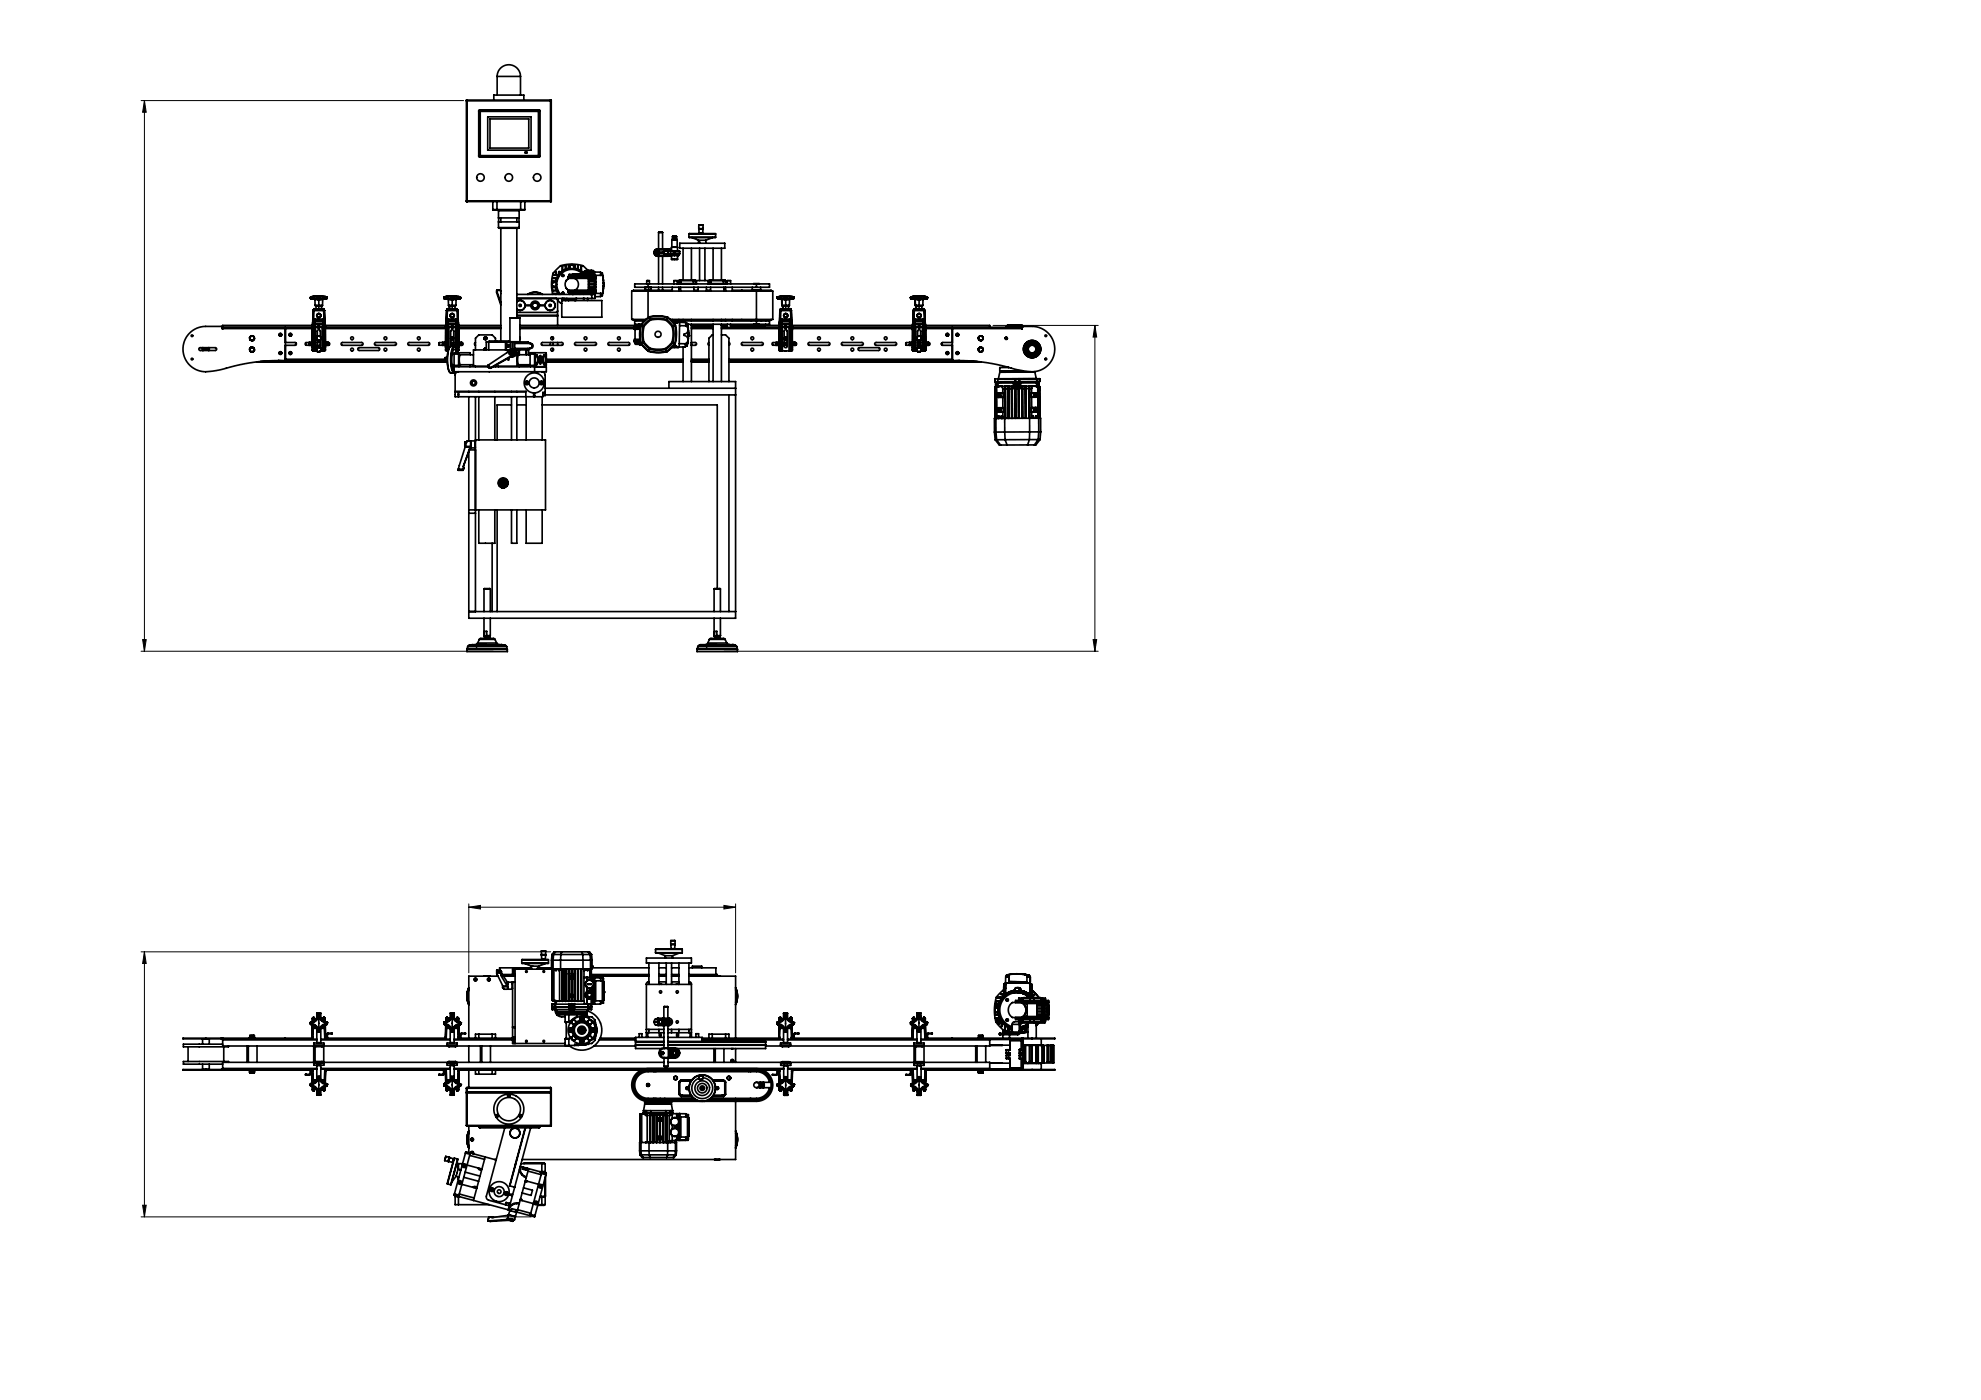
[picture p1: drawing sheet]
<svg xmlns="http://www.w3.org/2000/svg" width="594mm" height="420mm" viewBox="0 0 594 420" stroke-linecap="round" stroke-linejoin="round" font-family="sans-serif">
<g fill="none" stroke="#000" stroke-width=".3">
<path d="M42.3 30.2h96.7M43.3 30.2l.5 3.5h-1zM43.3 30.2v165.2M297.8 97.6h31.5M328.3 97.6v97.8M328.3 97.6l.5 3.5h-1zM42.3 195.4h105.6M42.8 191.9h1l-.5 3.5zM217.1 195.4h112.2M327.8 191.9h1l-.5 3.5zM140.6 272.2l3.5-.6v1.1zM140.6 271.2v20.7"/>
<path d="M140.6 272.2h80M217.1 271.6l3.5 .6-3.5 .5zM220.6 271.2v20.7M42.3 285.5h122.8M43.3 285.5l.5 3.5h-1zM43.3 285.5v79.6M42.3 365.1h117M42.8 361.6h1l-.5 3.5z"/>
</g>
<g fill="#000">
<path d="M43.3 30.2l.5 3.5h-1zM42.8 191.9h1l-.5 3.5z"/>
<path d="M328.3 97.6l.5 3.5h-1zM327.8 191.9h1l-.5 3.5z"/>
<path d="M306.2 115.9a.25 .25 0 0 1 .5 0 .25 .25 0 0 1-.5 0zM303.1 115.8a.25 .25 0 0 1 .5 0 .25 .25 0 0 1-.5 0z"/>
<path d="M140.6 272.2l3.5-.6v1.1zM217.1 271.6l3.5 .6-3.5 .5z"/>
<path d="M43.3 285.5l.5 3.5h-1zM42.8 361.6h1l-.5 3.5z"/>
<path d="M275.5 309.5a.25 .25 0 0 1 .5 0 .25 .25 0 0 1-.5 0zM275.1 304.5a.25 .25 0 0 1 .5 0 .25 .25 0 0 1-.5 0zM272.8 307.1a.25 .25 0 0 1 .5 0 .25 .25 0 0 1-.5 0zM277.8 306.8a.25 .25 0 0 1 .5 0 .25 .25 0 0 1-.5 0zM275.2 323a.25 .25 0 0 1 .5 0 .25 .25 0 0 1-.5 0zM275.5 328a.25 .25 0 0 1 .5 0 .25 .25 0 0 1-.5 0zM135.5 309.5a.25 .25 0 0 1 .5 0 .25 .25 0 0 1-.5 0zM135.2 304.5a.25 .25 0 0 1 .5 0 .25 .25 0 0 1-.5 0zM132.8 307.1a.25 .25 0 0 1 .5 0 .25 .25 0 0 1-.5 0zM137.8 306.8a.25 .25 0 0 1 .5 0 .25 .25 0 0 1-.5 0zM95.5 328a.25 .25 0 0 1 .5 0 .25 .25 0 0 1-.5 0zM97.8 325.3a.25 .25 0 0 1 .5 0 .25 .25 0 0 1-.5 0zM235.2 323a.25 .25 0 0 1 .5 0 .25 .25 0 0 1-.5 0zM135.2 323a.25 .25 0 0 1 .5 0 .25 .25 0 0 1-.5 0zM135.5 328a.25 .25 0 0 1 .5 0 .25 .25 0 0 1-.5 0zM137.8 325.3a.25 .25 0 0 1 .5 0 .25 .25 0 0 1-.5 0zM235.5 309.5a.25 .25 0 0 1 .5 0 .25 .25 0 0 1-.5 0zM235.1 304.5a.25 .25 0 0 1 .5 0 .25 .25 0 0 1-.5 0zM232.8 307.1a.25 .25 0 0 1 .5 0 .25 .25 0 0 1-.5 0zM237.8 306.8a.25 .25 0 0 1 .5 0 .25 .25 0 0 1-.5 0zM95.5 309.5a.25 .25 0 0 1 .5 0 .25 .25 0 0 1-.5 0zM92.8 307.1a.25 .25 0 0 1 .5 0 .25 .25 0 0 1-.5 0zM97.8 306.8a.25 .25 0 0 1 .5 0 .25 .25 0 0 1-.5 0zM180.7 297.6a.25 .25 0 0 1 .5 0 .25 .25 0 0 1-.5 0zM180.7 297.4a.25 .25 0 0 1 .5 0 .25 .25 0 0 1-.5 0zM180.7 297.6a.25 .25 0 0 1 .5 0 .25 .25 0 0 1-.5 0zM180.7 297.8a.25 .25 0 0 1 .5 0 .25 .25 0 0 1-.5 0z"/>
</g>
<g fill="none" stroke="#000" stroke-width=".5">
<path d="M139.8 30.2h.3M140 30v.2M140 30.2h.1M140.1 30v.2M140.1 30.2v30M140.1 30.2h25M143.5 33.2l.4 .1M143.5 33.2v13.6M143.8 32.9l.1 .4M143.8 32.9l-.3 .3M143.8 32.9h17.8M143.9 33.3v13.4"/>
<path d="M143.9 33.3h17.6M144 33.4h17.5v13.3h-17.5zM146.2 35h13v10h-13zM146.9 35.7h11.6v8.7h-11.6zM148.1 30v-1.5h9v1.5M149.1 22.9a3.5 3.5 0 0 1 3.5-3.5 3.5 3.5 0 0 1 3.5 3.5M149.1 22.9h7M149.1 22.9v5.6M156.1 22.9v5.6M161.5 33.3v13.4M161.6 32.9l-.1 .4M161.6 32.9l.3 .3"/>
<path d="M161.9 33.2l-.4 .1M161.9 33.2v13.6M165.1 30v.2M165.1 30.2h.2M165.1 30.2v30M165.1 30.2h.1M143.5 46.8l.3 .3M143.8 47.1h17.8M143.9 46.7l-.4 .1M143.9 46.7l-.1 .4M143.9 46.7h17.6M157.5 45.6h.5v.3h-.5z"/>
<path d="M161.5 46.7l.4 .1M161.5 46.7l.1 .4M161.9 46.8l-.3 .3M139.8 60.2h.3M140 60.2v.3M140 60.3h.1M140.1 60.2v.3M140.1 60.2h25M147.8 62.9h1.2M147.8 62.9l1.2 .1M147.8 60.5v2.4M149 62.9v.1"/>
<path d="M149 60.5h-9.2v-30.5h25.5v30.5h-9.2M149 60.5v2.4M149 60.5h7.1M149 62.9h7.1M149 63h7.1M149.2 63l.3 .2M149.5 68.3l.2 .2h5.8l.2-.2M149.5 65.4v1.2M149.5 66.6h6.2M149.5 65.4h6.2M149.5 63.2h6.2M149.5 68.3h6.2"/>
<path d="M149.5 63.2v2.2M149.5 66.6v1.7M150.2 65.4v1.1M150.2 68.5v33.8M155 65.4v1.1M155 68.5v26.9M155.7 65.4v1.2M155.7 63.2v2.2M155.7 66.6v1.7M155.9 63l-.2 .2M156.1 62.9v.1M156.1 62.9h1.3"/>
<path d="M156.1 60.5v2.4M157.4 62.9l-1.3 .1M157.4 60.5v2.4M165.1 60.2h.2M165.1 60.2v.3M165.1 60.3h.1M169.5 79.8h.2M169.5 79.8l.1-.2 .1 .2M169.5 79.8v1M169.7 79.8v.9M170.5 79.8h.1M172.3 79.8h.1"/>
<path d="M173.2 79.8h.2M173.4 79.8l-.1-.2-.1 1.1M173.4 79.8v1M196.5 75.8l.3 .3h.4M196.6 75.8h.1M196.6 75.8a.4 .4 0 0 0 .4 .4 .4 .4 0 0 0 .4-.4M196.6 75.8a.4 .4 0 0 1 .4-.4 .4 .4 0 0 1 .4 .4M196.9 75.6l.2 .2v.1h-.2zM197 75.3l.4 .5M197.1 75.8h.1M197.2 76.9h.1M197.2 74.7h.1"/>
<path d="M197.2 74.7a1.1 1.1 0 0 0-1.1 1.1 1.1 1.1 0 0 0 1.1 1.1M197.2 76.9h1.8M197.2 74.7h1.8M197.2 76.8v.1M197.2 74.7v.7M197.2 74.7l.4 .3M197.2 75.4a.43 .43 0 0 0-.7 .4M197.2 76.1v.7M197.2 75.4l.2 .4M197.4 75.8l-.4 .4M197.4 75.8h1.4M197.4 75.8l-.2 .3"/>
<path d="M197.5 69.7h1.2M197.5 69.7v5M197.5 76.9v8.3M197.6 75h1.6M197.6 76.6l.2 .2h1.4M197.6 76.6h1.6M197.6 75v.7h1.5M197.6 76.6l-.4 .2M197.7 76.7v.1M198.7 69.7v5M198.7 76.9v8.3M198.8 75.8h.1"/>
<path d="M198.8 75.7v.1M198.8 76.8l.2 .1M199 74.7h1.5M199 74.7l-.2 .1M199.1 74.7h.1M199.1 75.7v.2M199.1 75.9h-1.5v.7M199.1 75.9l.1 .1M199.1 74.7l1.3 .1M199.2 74.8h-1.4l-.2 .2M199.2 74.8v.2M199.2 76.8h1.2"/>
<path d="M199.2 76.6v.2M199.2 76v.1M199.2 75v.5M199.2 76v.6M199.2 75.5l-.1 .2M199.2 75h1.2M199.2 76.6h1.2M199.2 76.2l.1 .1M199.2 76.3l.5 .1M199.2 74.7h.1M199.3 74.7h.1M199.3 75.3l-.1 .2"/>
<path d="M199.4 74.7h.1M199.6 74.7h.1M199.7 74.7h.1M199.7 75.2l-.5 .1M199.7 76.4h.1M199.7 75.2h.1M199.8 74.7h.1M199.9 74.7h.1M200 74.7h.1M200 75.3l.2 .1M200.1 74.7h.1M200.2 75.3v.1"/>
<path d="M200.2 76.1v.2M200.2 76.1l-.2 .2M200.4 74.8v.2M200.4 74.8l.3 .2M200.4 76.6v.2M200.4 75l.1 .1M200.5 76.5l-.1 .1M200.5 75.1l.5 .4M200.5 76.5h.2M200.5 76.8l-1.5 .1M200.5 74.7l.7 .2M200.5 74.7v.1"/>
<path d="M200.5 76.8h.1M200.7 76.5l-.3 .3M200.7 75l-.2 .1M200.7 75l.3 .3M201 76.7h.1M201 76.7l-.5 .1M201 76.3l-.3 .2M201 75.3v.2M201 76.3h2.4v.4h-2.4M201 75.3h2.4M201 76.1l-.5 .4M201 76.1v.2"/>
<path d="M201 76.1h1.3M201 75.5h1.3M201 76.3v.4M201.1 74.9h.1M201.1 76.7h-.1M201.2 74.9h.1M201.2 74.9l.1 .2M201.3 77.8h1.8M201.3 74.2v1.1M201.3 76.7v1.1M201.4 77.8h1.7M201.4 74.2h1.7"/>
<path d="M201.4 72h1.6M201.4 74.1h1.6M201.4 74.1l-.1 .1M201.4 72v2.1M201.5 72h1.5M201.6 71.5l.1 .1M201.6 71h1.2M201.6 71v.5M201.7 71.5h1.1M201.7 71h1.1M201.7 71.6h1M201.7 71.6v.3"/>
<path d="M202.2 75.3h.1M202.2 76.3v.4M202.3 76.1v.2h1.3l.2-.2M202.3 75.5v-.2h1.3l.2 .2M202.3 75.5h1.5M202.3 76.1h1.5M202.3 75.5v.6M202.7 71.6v.3M202.8 71v.5M202.8 71.5l-.1 .1M203 72v2.1M203 74.1l.1 .1"/>
<path d="M203.1 74.2v1.1M203.1 76.7v1.1M203.4 75.3h.1M203.7 75.3l.1 .2M203.8 76.1l-.1 .2M203.8 75.5v.6M203.8 73h13.5v1.5h-13.5zM204.8 74.5v9.6M206.6 71.2h8M206.6 70.2h.1M206.6 70.2v1M206.6 70.2h8"/>
<path d="M206.7 70.1h.1M206.7 70.1l-.1 .1M206.7 70.1l7.9 .1M207.3 74.5v9.6M207.4 71.3l2.1 .8M209.5 72.1h2.2M209.5 72.1v.9M209.5 68.6v.2M209.5 67.6h1.3M209.5 68.6h1.3M209.5 67.6v1M209.5 68.8l.1 1.2"/>
<path d="M209.5 68.8h.1M209.5 68.8h1.3M209.6 72.5l.2 .1-.1 .3zM209.6 70h.1M209.8 74.5v9.7M209.9 70v.1M210.5 70v.1M210.8 67.5l-1.3 .1M210.8 67.6h.1M210.8 68.8l-.1 1.2h-1.1M210.8 68.6v.2M210.8 67.6v1"/>
<path d="M211.4 74.5v9.7M211.7 72.1v.9M213.7 71.3l-2 .8M213.8 74.5v9.6M214.6 70.2v1M216.3 74.5v9.6M66.8 98.6l-.4-.7h-4.7a6.8 6.8 0 0 0-6.8 7.6 6.8 6.8 0 0 0 8.3 5.9l3.9-.7a55.8 55.8 0 0 1 16.5-2.5M66.8 98.2v.4M66.8 98.2h26.8v.2M66.8 98.6h26.8M85.6 98.2v9.7M93.1 89.4l.1 .2"/>
<path d="M93.1 89.2h.1M93.1 89.4h.1M93.1 89.2v.2M93.1 89.2l.2 .1M93.2 89.6h.1M93.2 89.1l-.1 .1M93.2 89.6l1.1 .2M93.2 89.1h.1M93.2 89.1l.1 .2M93.3 89.1h-.1M93.3 89.1v.1M93.3 89.6l1.1 .2"/>
<path d="M93.3 89.4h-.2M93.3 89.3v.1M93.3 89.4h.1M93.3 89.4l-.1 .2M93.3 89.4l1.4 .2M93.3 89.2v.2M93.3 89.4v.2M93.3 89.2v.1M93.5 89l1.4-.1 .5 .2M93.5 89l-.2 .1M93.6 98.9v5.4M93.6 97.8h.1"/>
<path d="M93.6 97.8v.1M93.6 97.7v.1M93.6 97.6h-26.8v.6M93.7 97.8v.2M93.7 97.8h.1M93.7 98l.3 .2M93.7 98l-.1 7M93.8 96.8l-.2 1M93.8 96.7v.1M93.8 96.7h.1M93.8 96.9v.1M93.8 96.8h.1"/>
<path d="M93.8 96.9l-.1 .9M93.8 96.8v.1M93.9 93.2h.1M93.9 93.2h.2M93.9 93.2l-.1 3.6M94 97.7l-.3 .1M94 97.7v.3M94 98v.2M94 98h-.3M94 98h.1M94 98.2h.1M94 98.2l-.1 6.9"/>
<path d="M94 95.8l-.2 .6M94.1 95.8h.1M94.1 95.8h-.1M94.1 95.8v1M94.1 96.8h.1M94.1 96.8h-.3M94.1 96.8v.1M94.1 96.8l.1 .1M94.1 92.6l-.2 .6M94.1 98v.2M94.1 98h.1M94.1 96.9h.1"/>
<path d="M94.1 96.9v1.1M94.1 98.2v6.9M94.1 96.9l-.1 .8M94.1 92.6h.7M94.1 92.6h.1M94.1 95.8l.1 1M94.1 93.2h2.9M94.1 93.2l-.1 2.6M94.1 93.2h.1M94.1 92.9l-.2 .3M94.1 92.9h2.9M94.2 92.9l-.1 .3"/>
<path d="M94.2 92.9l-.3 .3M94.2 92.9h.1M94.2 98v.1M94.2 98.1l-.1 .1M94.2 96.9h.1M94.2 96.8v.1M94.2 96.4h.2M94.2 97h.2M94.2 98h.2M94.2 96.9v1.1M94.2 98.1v7M94.3 88.9l-.8 .1"/>
<path d="M94.3 89.8l.1 .1M94.3 89.8h.1M94.4 95.7l-.3 .1M94.4 95.7v.4M94.4 96.1l-.2 .2M94.4 96.1v.3M94.4 97v.3M94.4 97.3l-.2 .2M94.4 96.1h2.4M94.4 97.3h1M94.4 95.7h2.4M94.4 96.4h2.4"/>
<path d="M94.4 97h2.4M94.4 96.4v.6M94.4 97.3v.7M94.4 89.8l.1 .1M94.4 89.9h.1M94.4 89.9l.1 1.7M94.5 91.6l.2 .2M94.5 91.6h.1M94.6 92.9v-.2h2v.2M94.6 97.9v.3M94.6 98.2v7.1M94.6 98.2h.8"/>
<path d="M94.6 91.6h1M94.6 91.6l.2 .2M94.7 89.6v.1M94.7 89.7l.4 .1M94.7 89.7l.1 .1M94.7 89.7l-.3 .1M94.7 91.8h.1M94.8 89.8l.4 .1M94.8 89.8l-.3 .1M94.8 91.8h.8M94.8 92.6h1.6M94.8 92.6v.1"/>
<path d="M94.8 92.7h.1M94.8 91.8v.8M95.1 89.8h.9M95.1 89.8l.1 .1M95.2 89.9h.4M95.2 89.2h.1M95.2 89.2l-.7-.2-1.2 .2M95.2 89.4v.1M95.2 89.3v.1M95.2 89.4h.1M95.2 89.4l.2 .2M95.2 89.2v.1"/>
<path d="M95.2 89.4l-.5 .2M95.2 89.4h.2M95.2 89.3h.1M95.2 89.5l.2 .1M95.4 89.4v.2M95.4 89.4h.4M95.4 89.2h.4M95.4 89.2l-.2 .1M95.4 89.2v.2M95.4 89.6h.4M95.4 89.1v.1M95.4 89.1h.2"/>
<path d="M95.4 89.1l-.2 .1M95.4 89.6h.1M95.4 89.6l-.3 .2M95.4 89.1h.1M95.4 97.9l-1 .1M95.4 97.3h.3v1.2h-.3zM95.6 88.8l-2.4 .3M95.6 88.8l2.4 .3M95.6 89.1h.2M95.6 88.8v.3M95.6 89.9h.4M95.6 91.6h1.1"/>
<path d="M95.6 89.9v1.7M95.6 91.8h.8M95.6 91.6v.2M95.6 91.8v1.1M95.7 97.3h1.1M95.7 97.9l1.1 .1M95.7 98.2h.9M95.8 89.6l.2 .2M95.8 89.1l.2 .1M95.8 89.1h.1M95.8 89.1v.1M95.8 89.1l.1 .1"/>
<path d="M95.8 89.6h.1M95.8 89.4v.2M95.8 89.2l.1 .1M95.8 89.2v.2M95.9 89.5l-.1 .1M95.9 89.2v.1M95.9 89.3h.1M95.9 89.4h.1M95.9 89.4v.1M95.9 89.4h-.1M96 89.4l-.2 .2M96 89.2v.1"/>
<path d="M96 89.4l-.1 .1M96 89.3v.1M96 89.4h.1M96 89.4h-.1M96 89.4l.5 .2M96 89.2h-.1M96 89.8v.1M96.4 92.6v.1M96.4 92.7h.1M96.4 92.6h.7M96.4 91.8v.8M96.4 89.8l-.4 .1"/>
<path d="M96.4 89.8l.3 .1M96.5 89.7l-.5 .1M96.5 89.7l-.1 .1M96.5 89.7l.3 .1M96.5 89.6v.1M96.6 97.9v.3M96.6 98.2v7.1M96.7 89.9h.1M96.7 91.6l-.3 .2M96.8 89.9l-.1 1.7M96.8 89.8l-.1 .1M96.8 89.8h.1"/>
<path d="M96.8 95.7l.3 .1M96.8 96.1l.2 .2M96.8 95.7v.4M96.8 96.4h.2M96.8 96.1v.3M96.8 97.3l.2 .2M96.8 97v.3M96.8 97h.2M96.8 98h.2M96.8 96.4v.6M96.8 97.3v.7M96.9 89.8l-.1 .1"/>
<path d="M97 98v.1M97 98.1l.1 .1M97 96.9h.1M97 96.8v.1M97 96.9v1.1M97 98.1v7M97 92.9v.3M97 92.9h.1M97 92.9l.3 .3M97 92.9l.3 .2M97 93.2h.2M97 93.2l.1 2.6"/>
<path d="M97 93.2h.1M97.1 95.8l-.1 1M97.1 92.6h.1M97.1 92.9l.1 .3M97.1 92.6v.3M97.1 98h-.1M97.1 98v.2M97.1 96.9h-.1M97.1 98h.1M97.1 98.2h.1M97.1 96.9v1.1M97.1 98.2v6.9"/>
<path d="M97.1 96.9l.1 .8M97.1 96.8h.3M97.1 96.8v.1M97.1 96.8l-.1 .1M97.1 96.8h-.1M97.1 96.8h.1M97.1 95.8h.1M97.1 95.8v1M97.1 95.8l.3 .6M97.2 98v.2M97.2 98h.3M97.2 98.2l.1 6.9"/>
<path d="M97.2 97.7l.3 .1M97.2 97.7v.3M97.2 93.2h-.2M97.2 93.2l.2 3.6M97.2 93.2h.1M97.3 93.2h.1M97.3 93.2l.1 3.5M97.4 96.8h.1M97.4 96.5v.3M97.4 96.9l.1 .9M97.4 96.9v.1M97.4 89l.5 .1"/>
<path d="M97.4 96.7v.1M97.4 96.7h.1M97.4 96.8l.2 1M97.5 97.8h.1M97.5 98l-.3 .2M97.5 98l.1 7M97.5 97.8v.2M97.6 97.6h36M97.6 97.7v.1M97.6 97.8h.1M97.6 97.8h-.1M97.6 97.8v.1"/>
<path d="M97.6 98.9v5.4M97.6 98.6h36M97.6 98.4v-.2h36v.2M97.8 89.2l-1.3-.2-.5 .2M97.8 89.2v.2M97.8 89.4l-1.3 .2M97.8 89.4l.1 .2M97.8 89.2l.1 .1M97.9 89.1l-1.5-.2-.6 .2M97.9 89.1l-.1 .1M97.9 89.6l-1.1 .2M97.9 89.1h.1"/>
<path d="M97.9 89.4v.2M97.9 89.4h.2M97.9 89.3v.1M97.9 89.4h-.1M97.9 89.6h.1M97.9 89.1v.2M97.9 89.1l.2 .1M98 89.6l-1.1 .2M98 89.1l.1 .1M98.1 89.4l-.2 .2M98.1 89.2l-.2 .1M98.1 89.2h.1"/>
<path d="M98.1 89.4h.1M98.1 89.2v.2M98.1 89.4l-.1 .2M133.1 89.4l.1 .2M133.1 89.2h.1M133.1 89.4h.1M133.1 89.2v.2M133.1 89.2l.2 .1M133.2 89.1l.1 .1M133.2 89.6h.1M133.2 89.1l-.1 .1M133.2 89.6l1.1 .2"/>
<path d="M133.2 89.1h.1M133.2 89.1l.1 .2M133.3 89.6l1.1 .2M133.3 89.4h-.2M133.3 89.3v.1M133.3 89.4h.1M133.3 89.4l-.1 .2M133.3 89.4l1.4 .2M133.3 89.2v.2M133.3 89.4v.2M133.3 89.2v.1M133.5 89l1.4-.1 .5 .2"/>
<path d="M133.5 89l-.3 .1M133.6 98.9v5.4M133.6 97.8h.1M133.6 97.8v.1M133.6 97.7v.1M133.7 97.8v.2M133.7 97.8h.1M133.7 98l.3 .2M133.7 98l-.1 7M133.8 96.8l-.2 1M133.8 96.8v.1M133.8 96.8h.1"/>
<path d="M133.8 96.7v.1M133.8 96.7h.1M133.8 96.9l-.1 .9M133.8 96.9v.1M133.8 96.5v.3M133.9 93.2h.1M133.9 93.2l-.1 3.5M133.9 93.2h.2M133.9 93.2l-.1 3.6M134 93.1l-.1 .1M134 93l-.1 .2M134 92.9h.1"/>
<path d="M134 97.7l-.3 .1M134 97.7v.3M134 98v.2M134 98h-.3M134 98h.1M134 98.2h.1M134 98.2l-.1 6.9M134 95.8l-.2 .6M134.1 95.8h-.1M134.1 95.8v1M134.1 95.8h.1M134.1 96.8h.1"/>
<path d="M134.1 96.8h-.3M134.1 96.8v.1M134.1 96.8l.1 .1M134.1 92.6v.3M134.1 98v.2M134.1 98h.1M134.1 96.9h.1M134.1 96.9v1.1M134.1 98.2v6.9M134.1 96.9l-.1 .8M134.1 92.6h.7M134.1 92.6h.1"/>
<path d="M134.1 95.8l.1 1M134.1 93.2h2.9M134.1 93.2h.1M134.1 93.2l-.1 2.6M134.1 92.9l-.2 .3M134.1 92.9h2.9M134.2 92.9l-.1 .3M134.2 92.9l-.2 .2M134.2 92.9h.1M134.2 98v.1M134.2 98.1l-.1 .1M134.2 96.9h.1"/>
<path d="M134.2 96.8v.1M134.2 96.4h.2M134.2 97h.2M134.2 98h.2M134.2 96.9v1.1M134.2 98.1v7M134.3 88.9l-.8 .1M134.3 89.8l.1 .1M134.3 89.8h.1M134.4 95.7l-.3 .1M134.4 95.7v.4M134.4 96.1l-.2 .2"/>
<path d="M134.4 96.1v.3M134.4 97v.3M134.4 97.3l-.2 .2M134.4 96.1h2.4M134.4 97.3h1M134.4 95.7h2.4M134.4 96.4h2.4M134.4 97h2.4M134.4 96.4v.6M134.4 97.3v.7M134.4 89.8l.1 .1M134.4 89.9h.1"/>
<path d="M134.4 89.9l.1 1.7M134.5 91.6l.3 .2M134.5 91.6h.1M134.6 92.9v-.2h2v.2M134.6 97.9v.3M134.6 98.2v6.4M134.6 98.2h.8M134.6 91.6h1M134.6 91.6l.2 .2M134.7 89.6v.1M134.7 89.7l.4 .1M134.7 89.7l.1 .1"/>
<path d="M134.7 89.7l-.3 .1M134.8 89.8l.4 .1M134.8 89.8l-.3 .1M134.8 92.7h.1M134.8 91.8h.8M134.8 92.6h1.6M134.8 92.6v.1M134.8 91.8v.8M135.1 89.8h.9M135.1 89.8l.1 .1M135.2 89.9h.4M135.2 89.2h.1"/>
<path d="M135.2 89.2l-.7-.2-1.2 .2M135.2 89.4v.1M135.2 89.3v.1M135.2 89.4h.1M135.2 89.4l.2 .2M135.2 89.2v.1M135.2 89.4l-.5 .2M135.2 89.4h.2M135.2 89.3h.1M135.2 89.5l.2 .1M135.4 89.4h.4M135.4 89.2h.4"/>
<path d="M135.4 89.4v.2M135.4 89.2l-.2 .1M135.4 89.2v.2M135.4 89.1l-.2 .2M135.4 89.1v.1M135.4 89.1h.2M135.4 89.6h.4M135.4 89.6h.1M135.4 89.6l-.3 .2M135.4 89.1l-.2 .1M135.4 89.1h.1M135.4 97.9l-1 .1"/>
<path d="M135.4 97.3h.3v1.2h-.3zM135.6 88.8l-2.4 .3M135.6 88.8l2.4 .3M135.6 89.1h.2M135.6 88.8v.3M135.6 89.9h.4M135.6 91.8h.8M135.6 91.6h1.1M135.6 89.9v1.7M135.6 91.8v1.1M135.6 91.6v.2M135.7 97.3h1.1"/>
<path d="M135.7 97.9l1.1 .1M135.7 98.2h.9M135.8 89.6l.2 .2M135.8 89.1l.2 .1M135.8 89.1h.1M135.8 89.1l.1 .2M135.8 89.1v.1M135.8 89.6h.1M135.8 89.4v.2M135.8 89.2l.1 .1M135.8 89.2v.2M135.9 89.5l-.1 .1"/>
<path d="M135.9 89.3h.1M135.9 89.4h.1M135.9 89.4v.1M135.9 89.4h-.1M136 89.4l-.1 .1M136 89.3v.1M136 89.4h.1M136 89.4l-.2 .2M136 89.2v.1M136 89.4h-.1M136 89.4l.5 .2M136 89.2h-.1"/>
<path d="M136 89.8v.1M136.4 92.6v.1M136.4 92.6h.7M136.4 91.8v.8M136.4 91.8h.1M136.4 92.7h.1M136.4 89.8l-.4 .1M136.4 89.8l.3 .1M136.5 89.7l-.5 .1M136.5 89.7l-.1 .1M136.5 89.7l.3 .1M136.5 89.6v.1"/>
<path d="M136.6 97.9v.3M136.6 98.2l-.1 6-.3-.3M136.7 89.9h.1M136.7 91.6l-.2 .2M136.8 89.9l-.1 1.7M136.8 89.8l-.1 .1M136.8 89.8h.1M136.8 95.7l.3 .1M136.8 96.1l.2 .2M136.8 95.7v.4M136.8 96.4h.2M136.8 96.1v.3"/>
<path d="M136.8 97.3l.2 .2M136.8 97v.3M136.8 97h.2M136.8 98h.2M136.8 96.4v.6M136.8 97.3v.7M136.9 89.8l-.1 .1M137 98v.1M137 98.1l.1 .1M137 96.9h.1M137 96.8v.1M137 96.9v1.1"/>
<path d="M137 98.1v7M137 92.9v.3M137 92.9h.1M137 92.9l.3 .3M137 92.9l.3 .2M137 93.2h.2M137 93.2l.1 2.6M137 93.2h.1M137.1 95.8l-.1 1M137.1 92.6h.1M137.1 92.9l.1 .3M137.1 92.6v.3"/>
<path d="M137.1 98h-.1M137.1 98v.2M137.1 96.9h-.1M137.1 98h.1M137.1 98.2h.1M137.1 96.9v1.1M137.1 98.2v6.9M137.1 96.9l.1 .8M137.1 96.8h.3M137.1 96.8v.1M137.1 96.8l-.1 .1M137.1 96.8h-.1"/>
<path d="M137.1 96.8h.1M137.1 95.8h.1M137.1 95.8v1M137.1 95.8l.3 .6M137.2 98v.2M137.2 98h.3M137.2 98.2l.1 6.9M137.2 97.7l.3 .1M137.2 97.7v.3M137.2 93.2h.1M137.2 93.2h-.2M137.2 93.2l.2 3.6"/>
<path d="M137.3 93.2l.1 3.5M137.4 96.8v.1M137.4 96.5v.3M137.4 96.8h.1M137.4 96.9l.1 .9M137.4 96.9v.1M137.4 89l.5 .1M137.4 96.7v.1M137.4 96.7h.1M137.4 96.8l.2 1M137.5 97.8h.1M137.5 98l-.3 .2"/>
<path d="M137.5 98l.1 7M137.5 97.8v.2M137.6 97.6h12.6M137.6 97.7v.1M137.6 97.8h.1M137.6 97.8h-.1M137.6 97.8v.1M137.6 98.9v5.4M137.6 98.6h12.6M137.8 89.2l-1.3-.2-.5 .2M137.8 89.2v.2M137.8 89.4l-1.3 .2"/>
<path d="M137.8 89.4l.1 .2M137.8 89.2l.1 .1M137.9 89.1l-1.5-.2-.6 .2M137.9 89.1l-.1 .1M137.9 89.6l-1.1 .2M137.9 89.1h.1M137.9 89.4v.2M137.9 89.4h.2M137.9 89.3v.1M137.9 89.4h-.1M137.9 89.6h.1M137.9 89.1l.2 .1"/>
<path d="M137.9 89.1v.2M138 89.6l-1.1 .2M138 89.1l.1 .1M138.1 89.4l-.2 .2M138.1 89.2l-.2 .1M138.1 89.2v.2M138.1 89.2h.1M138.1 89.4h.1M138.1 89.4l-.1 .2M148.9 87.2v.6M148.9 87.3v.5M148.9 87.8l1.3 3.7"/>
<path d="M148.9 87.3l1.3 3.4M149 87.1l-.1 .2M149 87.1h1M149.1 87.1h-.1M149.1 87.1h.8M149.9 87.1h.1M150 87.1l.2 .3M150.2 88v.1M150.2 98.2h-12.6v.2M150.2 88h.1M152.9 95.4h3M152.9 95.4v7.1"/>
<path d="M155 90.5a1.5 1.5 0 0 1 1.5-.3 1.5 1.5 0 0 1 .9 1.3h1.8a1.3 1.3 0 0 1 1.2-1.2 1.3 1.3 0 0 1 1.3 1.2h1.8a1.5 1.5 0 0 1 2.2-1.2 1.5 1.5 0 0 1 0 2.6 1.5 1.5 0 0 1-2.2-1.2h-1.8a1.3 1.3 0 0 1-1.3 1.2 1.3 1.3 0 0 1-1.2-1.2h-1.8a1.5 1.5 0 0 1-.9 1.3 1.5 1.5 0 0 1-1.5-.2 1.5 1.5 0 0 0 2-.1 1.5 1.5 0 0 0 0-2.1 1.5 1.5 0 0 0-2-.1zM155 88.3h23.4v1.2h-23.4M155 94.6h12.2M155 94.8h12.2M155.9 95.4v7.1M155.9 97.6h34.6M155.9 98.2h34.3M155.9 98.6h34.3M158.2 88.3a4 4 0 0 1 4.5 0M158.4 88.3a3.9 3.9 0 0 1 4.1 0M166.6 86.1l-1 .1 1 .1M166.6 84.5l-1 .4v.6l1 .6 1 2.2"/>
<path d="M166.6 88.2v.1M166.6 82.3v.1M166.6 84.3l-1 .1 1 .1M166.8 89.5l.4 .4M166.8 82.3v.1M166.8 82.3l-.1-.7-.1 .7M166.8 82.3h-.2M166.8 88.2v.1M166.9 87.1l-1.2 .1 1.2 .1M166.9 83.4h-1.2l1.2 .2M166.9 89.7h.3v4.9M167.2 90.1l1.2 .9"/>
<path d="M167.2 94.6v.2M167.2 94.8v2.8M167.2 93.3l-.4 .4h-11.8M167.4 88l-1.5 .1 1.6 .1M167.5 82.4l-1.6 .1 1.5 .1M167.6 82.3h.1M167.6 81.4v.9M167.8 81.4v.6M168.4 90.2h12v5h-12zM168.5 89.5l.1 .7M168.7 89.5v.7M168.7 81.2l-.1-1.4-.1 1.6"/>
<path d="M168.9 89.5l1.7 .7M169.3 89.5a4.7 4.7 0 0 0 3.4 .4M169.5 89.8v.4M169.7 89.9v.3M169.8 86.4l.1 .2M169.9 89.5a4.5 4.5 0 0 0 2.8 .1M169.9 84.1l-.1 .1M170.1 83.8l.5-.3h5.8v3.6h-5.8a2 2 0 0 1-.5-3.3zM170.3 87.3h8.2zM170.3 87.2h8.2zM170.3 83.6v-.6h8.2v.8h-2.1M170.3 83.4h8.2z"/>
<path d="M170.5 90.1v.1M170.6 87.7h.1M170.6 80.5a4.9 4.9 0 0 0-4 4M170.6 80.5l.5-1 .3-.1 .4 .1 .5 1a5 5 0 0 1 2.9 1.7M170.6 88h.1M170.6 82.9v.1M170.6 87.7h.8M170.6 88h1.1M170.6 82.9h.8M170.6 82.6v.3M170.6 87.7v.3M170.6 82.6h.1"/>
<path d="M170.6 82.6h1.1M170.6 88l.1 .3M170.6 80.4v-.9l-.1 1M171.4 87.7h.1M171.4 82.9v.1M171.4 87.7h1.2M171.4 82.9h1.2M171.7 87.8v.1M171.7 82.3v.3M171.7 82.3h-1l-.1 .3M171.7 82.3h.1M171.7 88v.3"/>
<path d="M171.7 82.6h.1M171.7 82.7h.1M171.7 82.7v.2M171.7 88h.1M171.7 82.6v.1M171.7 87.9v.1M171.8 88.1h.1M171.8 88h.1M171.8 82.6h.1M171.8 88.1v.1M171.8 87.8v.1M171.8 82.3v.1"/>
<path d="M171.8 82.3h.1M171.8 88.2h.1M171.8 82.4v.2M171.8 88.2v.1M171.8 82.4h.1M171.8 87.9v.1M171.8 87.9h-.1M171.8 82.7v.2M171.8 88h-.1M171.8 82.7h.1M171.8 88h2.1M171.8 82.7h2.1"/>
<path d="M171.8 88v.1M171.8 82.6v.1M171.8 82.3h2.1M171.9 82.3v-.1h5v.1M172.3 80.4v-.9l.1 1M172.3 83.5a2 2 0 0 1 1.1 1.8 2 2 0 0 1-1.1 1.8M172.4 90.1v.1M172.6 82.9h.1M172.6 87.7h.1M172.7 90.1l-.4 .1M172.9 89.5h-.2v.7M173.8 87.7h.1"/>
<path d="M173.9 88h.1M173.9 82.9l-.1 .1M173.9 87.7h1.1M173.9 88h1.1M173.9 82.9h1.1M173.9 82.6h1.1M173.9 82.6v.3M173.9 87.7v.3M173.9 82.6h.1M173.9 88v.3M173.9 82.3h1.1M173.9 82.3v.3"/>
<path d="M174.2 81.2l.1-1.4 .1 1.6M174.7 82.2a4.5 4.5 0 0 0-6.3-.2 4.5 4.5 0 0 0-.3 6.3M174.9 89.5h.4M175 82.3h2M175 82.3v.3M175 82.2a4.7 4.7 0 0 0-6.6-.5 4.7 4.7 0 0 0-.6 6.6M175 89.5v.1M175 88v.3M175 82.6h.1M175 88h.1M175 82.9l.1 .1M175 88h2.1"/>
<path d="M175 82.7h2.1M175 82.6v.3M175 87.7v.3M175 89.5l-.1 .1M175 87.7h.1M175.1 81.4v.6M175.3 81.4v.8M175.5 81.2h2.4M175.5 81.2l.1 .2M175.5 81.5h1.9M175.5 81.5v.6M175.6 81.4l-.1 .1"/>
<path d="M175.6 81.4h2.2M176 81.9l-.5 .2M176 81.9v.1M176 81.9h.1M176 81.8v.1M176 81.8l-.5 .3M176 82h1.3M176 81.9h1.3M176 82l-.3 .2M176.1 81.8h.6M176.1 81.8l-.1 .1M176.1 81.8h-.1"/>
<path d="M176.2 89.6v.6M176.2 87.7h.1M176.3 87.7h.1M176.3 82.9h.1M176.3 87.7h1.2M176.3 82.9h1.2M176.3 81.1a4.5 4.5 0 0 0-4.2-1.8l-.7-.1a5.1 5.1 0 0 0-4.5 1.6l-.2 .3a5.5 5.5 0 0 0-1.3 4.9l.3 2.3M176.4 86.8h2.1v.9h-8.2v-.7M176.4 85.2h2.1v.3h-2.1M176.4 84.3h2.1v.3M176.4 84.6h2.2M176.4 86.1h2.2"/>
<path d="M176.7 81.8v.1M176.7 81.8h.6M176.8 81.7l-.1 .1M176.8 81.7h.1M176.8 81.7h.6M177 82.3l.1 .1M177 82.3h.1M177.1 88.2h.1M177.1 82.4v.2M177.1 88.1v.1M177.1 82.6h.1M177.1 88h.1"/>
<path d="M177.1 88v.1M177.1 82.6v.1M177.1 82.7h.1M177.1 87.9v.1M177.1 87.9h.1M177.1 82.7v.2M177.1 82.3v.1M177.1 82.3h.1M177.1 82.4h.1M177.1 88.2v.1M177.1 87.8v.1M177.1 88.1h.1"/>
<path d="M177.2 88h.1M177.2 82.7h-.1M177.2 82.7h.1M177.2 87.9h.1M177.2 88h1.1M177.2 82.6h1.1M177.2 82.7v.2M177.2 82.6v.1M177.2 87.9v.1M177.2 88v.3M177.2 82.6h.1M177.2 82.3v.3"/>
<path d="M177.2 82.3h1l.1 .3M177.2 87.8v.1M177.3 81.9h.1M177.3 81.9v.1M177.3 81.8v.1M177.4 81.5l-.6 .2M177.4 81.5v.1M177.4 81.8v.1M177.4 81.5h.5M177.4 81.5h.1M177.4 81.6v.1M177.4 81.6l-.6 .1"/>
<path d="M177.4 81.6h.1M177.4 81.7l-.1 .1M177.4 81.9l-.1 .1M177.4 81.6h.4M177.4 88.3v1.2M177.5 82.9v.1M177.5 87.7h.8M177.5 82.9h.8M177.5 87.7h.1M177.8 81.6h.1M177.8 81.6l-.4 .1M177.8 81.6l-.4 .2"/>
<path d="M177.8 81.6v.1M177.8 81.7l-.4 .2M177.8 81.7h.4M177.8 81.6h.4M177.8 81.4l.1 .1M177.9 81.5l.1 .1M177.9 81.2l-.1 .2M178.2 81.6v.8M178.2 81.6h1.9v1M178.3 88l-.1 .2M178.3 82.6h.1M178.3 88h.1"/>
<path d="M178.3 82.9v.1M178.3 82.6v.3M178.3 87.7v.3M178.3 85.5v.6M178.3 87.7h.1M178.3 84.6v.6M178.3 83.8v.5M178.3 86.4v.4M178.5 86.1v.3h-2.1M178.6 86.1v1.9h1.5M178.6 84.6v1.5M180.1 81.9h.5l.1 .7"/>
<path d="M180.1 88v1h-1.7M180.1 82.6h-1.5v2M180.1 82.6h.6M180.7 82.6l.2 2.7-.2 2.7M180.7 88l-.1 .7h-.5M180.7 88h-.6M180.8 87.6h.1M180.8 87.2v.4M180.8 83v.4M180.8 83h.1M180.9 83.9v.4M180.9 86.3v.4"/>
<path d="M180.9 85.8v.1M180.9 84.8h.1M180.9 85.7h.1M180.9 85.6h.1M181 84.8v.8M181 85.6v.1M181 84.8h.1M181 85.7h.1M181 85.7l-.1 .1M181 85h.1M181 85.5h.1M181 85.1h.1"/>
<path d="M181 84.8h-.1M189.9 95.8v.3h3.5M190.2 98.3h1.8M190.2 98.4h1.8M190.4 98.8v3M190.5 97.9h.1M190.5 97.9h.8M190.5 97.6h1.1M190.5 97.6v.3M190.5 97.6h.1M190.5 97.3v.3M190.6 96.1v.2"/>
<path d="M191.3 97.9h.1M191.3 97.9h.8h-1.9v.9h1.7M191.5 97.3l.1 .3M191.6 97.6h.1M191.6 97.7h.1M191.6 97.7l-.1 .1M191.6 97.6v.1M191.6 97.3l.1 .1M191.7 97.4l-.1 .1M191.7 97.4h.1M191.7 97.7l-.1 .1M191.7 97.6v.1"/>
<path d="M191.7 97.6h.4M191.7 97.5h-.1M191.7 97.5v.1M191.7 97.4v.1M191.7 97.3v.1M192.1 97.8l-.8 .1M192.2 97.4a10.9 10.9 0 0 0-.1 5.6M192.2 97.4l.7 .3M192.9 97.7a10.2 10.2 0 0 0-.1 5M193.1 96.5a4.2 4.2 0 0 1 4-1.6 4.7 4.7 0 0 1 4.3 1.5 5.1 5.1 0 0 1 1.3 4.9 5.2 5.2 0 0 1-2.7 4.1 9 9 0 0 1-5.8-.4 5.2 5.2 0 0 1-2.2-5.7v-.6a2.5 2.5 0 0 1 1.1-2.2zM193.2 96.3h-2.9v1h2M193.3 96.1v.1"/>
<path d="M193.4 86.2v.9M193.5 86.2l.1 .1M193.6 87l.2 .1M193.6 87l-.1 .1M193.6 86.3v.7M193.8 97.1a3.6 3.6 0 0 1 3.6-1.3 4.2 4.2 0 0 1 4.4 5.2 3.9 3.9 0 0 1-4 3.8 4.2 4.2 0 0 1-3.9-1.2l-.2-.3a4.6 4.6 0 0 1-.8-4.3 2.08 2.08 0 0 1 .9-1.9zM193.8 86.2l-.2 .1M193.9 84.2h.8M193.9 84.2v1M194.2 86.2l.3 .1M194.3 87.3h-4.9v8.5h4.3M194.3 85.2h-4v1h4"/>
<path d="M194.3 85.2h32.5M194.3 87.3h32.5M194.3 85.2v1M194.3 87.3v8M194.3 86.2h32.5M194.5 87l.2 .1M194.5 87l-.3 .1M194.5 86.3v.7M194.6 95.1l-2.4 2.3M194.6 95.1a10.9 10.9 0 0 1 5.6 .1M194.6 95.1l.3 .6M194.7 86.2l-.2 .1"/>
<path d="M194.7 84.2v1M194.9 95.7l-2 2M194.9 95.7a10.2 10.2 0 0 1 5 .1M195 86.2l.2 .1M195.2 86.2v.1M195.2 87l-.2 .1M195.2 87v.1M195.2 86.3v.7M197.5 86.2v.9M198.7 86.2v.9M198.7 87.1h-8.8v.2M198.7 87.1v.2"/>
<path d="M198.7 87.1h2.9M199.9 95.8l2 2.1M200.2 95.2l2.3 2.4M200.2 95.2l-.3 .6M201 95.8h25.8M201.2 96.1h.4M201.4 96.3h25.4M201.6 86.2v1.1M201.6 95.8v.5M201.6 96.5h1.9v.2M201.9 97.9a10.2 10.2 0 0 1-.1 4.9M202.1 85.2v-1h1v1"/>
<path d="M202.5 97.6a10.9 10.9 0 0 1-.1 5.6M202.5 97.6l-.6 .3M203.3 96.7l-.4 .2h-.9M203.6 85.1h.6M203.6 84.2h.6M203.6 84.2v.9M203.6 86.2v1.1M203.6 95.8v.5M203.6 85.1l.1 .1M203.6 87.1h.5M203.6 96.1h1.2M203.8 97.7h1.8"/>
<path d="M203.8 96.7h-1.5v.2M203.8 96.7l-.1 7.4M203.8 96.7l1.8 .1v.9M204.1 86.2v1.1M204.2 85.1h3.7M204.2 84.2h3.7M204.2 85.1l.1 .1M204.2 84.2v.9M204.3 84.1l-.7 .1M204.3 84.1h3.6M204.3 84.1l-.1 .1M204.8 95.8v.5"/>
<path d="M205.6 97.7a1.3 1.3 0 0 1 .7 1.4 1.3 1.3 0 0 1-1.2 1.1v.4a1.3 1.3 0 0 1 1.2 1.1 1.3 1.3 0 0 1-.8 1.4M205.6 97.7h.1M205.6 97.7l.7 .1M205.6 97h.5l.2 .8M206.2 97.3h20.6M206.3 97.8l.1 2.6-.2 2.7M206.3 98.1l.1 .4M206.4 99v.4M206.4 98.5h-.1M206.4 99.8h.1M206.5 99.8v.3M207.3 95.8v.5"/>
<path d="M207.3 97.3v17.2M207.3 96.1h6.5M207.3 97.6h6.5M207.3 98.2h6.5M207.3 98.6h6.5M207.3 97.5h6.5M207.9 84.1l.7 .1M207.9 84.1v.1M207.9 85.1h.7M207.9 84.2h.7M207.9 85.1v.1M207.9 84.2v.9"/>
<path d="M208.1 86.2v1.1M208.1 87.1h1.2M208.6 85.1l-.1 .1M208.6 84.2v.9M208.8 85.2v-1h3.5v1M209.3 86.2v1.1M211.8 86.2v1.1M211.8 87.1h1.3M212.6 85.1h.6M212.6 84.2h.6M212.6 85.1l.1 .1M212.6 84.2v.9"/>
<path d="M213.1 86.2v1.1M213.2 85.1l.1 .1M213.2 84.2v.9M213.2 85.1h3.7M213.2 84.2h3.7M213.3 84.1l-.7 .1M213.3 84.1l-.1 .1M213.3 84.1h3.6M213.8 95.8v.5M213.8 97.3v17.2M216.3 95.8v.5M216.3 97.3v17.2"/>
<path d="M216.3 96.1h1.3M216.3 97.6h1.8M216.3 98.2h1.8M216.3 98.6h17.3M216.3 97.5h1.8M216.9 84.1l.7 .1M216.9 84.1v.1M216.9 85.1h.7M216.9 84.2h.7M216.9 85.1v.1M216.9 84.2v.9M217.1 86.2v1.1"/>
<path d="M217.1 87.1h.5M217.6 84.2v.9M217.6 86.2v1.1M217.6 95.8v.5M217.6 85.1l-.1 .1M218.1 85.2v-1h1v1M218.1 97.3v1h1v-1M219.1 97.6h14.5M219.1 98.2h14.5v6.8M219.1 97.5h10.5M219.6 86.2v1.1M219.6 95.8v.5"/>
<path d="M219.6 87.1h2.8M219.6 96.1h2.8M222.4 87.1h8a.48 .48 0 0 1 .8 .2M222.4 87.1v.2M222.4 95.8v.3M225.3 96.1v.2M225.6 86.2v.7h2.5M225.6 86.9h.1M225.6 86.9h2.4M225.6 86.9v.1M226 97.3h1.6M226 85.2h1.6"/>
<path d="M226.2 87h.2M226.2 87l-.8 .1M226.2 87v.1M226.4 87h.1M226.4 87v.1M226.5 87h.1M226.5 87h.3M226.8 87h.1M226.8 87.1h.1M226.8 87v.1M226.8 87.3h4.9v8.5h-4.9M226.8 85.2h3.9v1h-3.9"/>
<path d="M226.8 96.3h3.9v1h-3.9M226.8 85.2v1M226.8 87.3v8.5M226.8 96.3v1M226.8 87h.3M227.1 87h.1M227.1 87v.1M227.2 87h.1M227.2 87v.1M227.2 87h.2M227.4 87l.8 .1M227.4 87v.1"/>
<path d="M228 86.9h.1M228.1 86.2l-.1 .8M228.3 96.1v.2M229.6 96.1v.2M229.6 97.3v.3M231.2 95.8a.48 .48 0 0 1-.8 .3h-8M233 89.4l.2 .2M233 89.2h.1M233 89.4h.1M233 89.2v.2M233.1 89.4h.1M233.1 89.4l.1 .2"/>
<path d="M233.1 89.2h.1M233.1 89.2h-.1M233.1 89.2l.2 .1M233.1 89.2v.2M233.2 89.1l-.2 .1M233.2 89.6h.1M233.2 89.1h.1M233.2 89.1l-.1 .1M233.2 89.6l1.1 .2M233.2 89.1l.1 .2M233.3 89.1h-.1M233.3 89.1v.1"/>
<path d="M233.3 89.6l1.1 .2M233.3 89.4h-.2M233.3 89.3v.1M233.3 89.4h.1M233.3 89.4l-.1 .2M233.3 89.4l1.4 .2M233.3 89.2v.2M233.3 89.4v.2M233.3 89.2v.1M233.4 89.6l.9 .2M233.6 98.9h.1M233.6 97.8h.1"/>
<path d="M233.6 97.8v.2M233.6 97.7v.1M233.7 97.8v.2M233.7 97.8h.1M233.7 98l.3 .2M233.7 98l-.1 7M233.7 96.8v.2l.1-.1M233.7 96.8h.1M233.7 96.7h.1M233.8 96.8l-.2 1M233.8 96.8h-.1M233.8 96.7v.1"/>
<path d="M233.8 96.9l-.1 .9M233.8 96.8h.1M233.8 93.2h.1M233.9 93.2h.1M233.9 93.2l-.2 3.5M233.9 93.2h.2M233.9 93.2l-.1 3.6M233.9 93l-.1 .2M233.9 93v.2M234 93.1l-.1 .1M234 93l-.1 .2M234 92.9h.1"/>
<path d="M234 97.7l-.3 .1M234 97.7v.3M234 98v.2M234 98h-.3M234 98h.1M234 98.2h.1M234 98.2l-.1 6.9M234 95.8l-.2 .6M234 92.9l-.1 .1M234 92.6v.3M234.1 92.6h.1M234.1 92.9h-.1"/>
<path d="M234.1 92.6h-.1M234.1 95.8h-.1M234.1 95.8v1M234.1 95.8h.1M234.1 96.8h.1M234.1 96.8h-.3M234.1 96.8v.1M234.1 96.8l.1 .1M234.1 92.6v.3M234.1 98v.2M234.1 98h.1M234.1 96.9h.1"/>
<path d="M234.1 96.9v1.1M234.1 98.2v6.9M234.1 96.9l-.1 .8M234.1 92.6h.7M234.1 95.8l.1 1M234.1 93.2h2.9M234.1 93.2h.1M234.1 93.2l-.1 2.6M234.1 92.9l-.2 .3M234.1 92.9h2.9M234.2 92.9l-.1 .3M234.2 92.9l-.2 .2"/>
<path d="M234.2 92.9h.1M234.2 98v.1M234.2 98.1l-.1 .1M234.2 96.9h.1M234.2 96.8v.1M234.2 96.4h.2M234.2 97h.2M234.2 98h.2M234.2 96.9v1.1M234.2 98.1v7M234.3 89.8l.1 .1M234.3 89.8h.1"/>
<path d="M234.3 88.9l-.9 .1M234.4 89.9v1.7M234.4 89.9h.1M234.4 95.7l-.3 .1M234.4 95.7v.4M234.4 96.1l-.2 .2M234.4 96.1v.3M234.4 97v.3M234.4 97.3l-.2 .2M234.4 96.1h2.4M234.4 97.3h1M234.4 95.7h2.4"/>
<path d="M234.4 96.4h2.4M234.4 97h2.4M234.4 96.4v.6M234.4 97.3v.7M234.4 89.8l.1 .1M234.4 89.9l.1 1.7M234.4 91.6l.3 .2M234.4 91.6h.1M234.5 91.6l.2 .2M234.5 91.6h.1M234.6 92.9v-.2h2v.2M234.6 97.9v.3"/>
<path d="M234.6 98.2v7.1M234.6 98.2h.8M234.6 91.6h1M234.6 91.6l.2 .2M234.7 89.6v.1M234.7 91.8h.1M234.7 91.8v.8M234.7 89.7l.4 .1M234.7 89.7l.1 .1M234.7 89.7l-.3 .1M234.8 89.8l.4 .1M234.8 89.8l-.3 .1"/>
<path d="M234.8 92.7h.1M234.8 91.8h.8M234.8 92.6h1.6M234.8 92.6v.1M234.8 91.8v.8M235.1 89.8h.9M235.1 89.8l.1 .1M235.2 89.9h.4M235.2 89.2h.1M235.2 89.2l-.7-.2-1.2 .2M235.2 89.4v.1M235.2 89.3v.1"/>
<path d="M235.2 89.4h.1M235.2 89.4l.2 .2M235.2 89.2v.1M235.2 89.4l-.5 .2M235.2 89.4h.2M235.2 89.3h.1M235.2 89.5l.2 .1M235.3 99a.45 .45 0 0 1 .5 0 .45 .45 0 0 1 .2 .4v4.5a.45 .45 0 0 1-.4 .4 .45 .45 0 0 1-.5-.4zM235.4 89.2h.4M235.4 89.4v.2M235.4 89.4h.4M235.4 89.2l-.2 .1"/>
<path d="M235.4 89.2v.2M235.4 89.1l-.2 .2M235.4 89.1v.1M235.4 89.1h.2M235.4 89.6h.4M235.4 89.6h.1M235.4 89.1l-.7-.2-1.4 .2M235.4 89.6l-.3 .2M235.4 89.1l-.2 .1M235.4 89.1h.1M235.4 97.9l-1 .1M235.4 97.3h.3v1.2h-.3z"/>
<path d="M235.5 88.8h.1M235.6 88.8l-2.4 .3M235.6 88.8l2.4 .3M235.6 89.1h.2M235.6 88.8v.3M235.6 89.9h.4M235.6 91.8h.8M235.6 91.6h1.1M235.6 89.9v1.7M235.6 91.8v1.1M235.6 91.6v.2M235.7 97.3h1.1"/>
<path d="M235.7 97.9l1.1 .1M235.7 98.2h.9M235.8 89.6l.2 .2M235.8 89.1l.2 .1M235.8 89.1h.1M235.8 89.1l.1 .2M235.8 89.1v.1M235.8 89.6h.1M235.8 89.4v.2M235.8 89.2l.1 .1M235.8 89.2v.2M235.9 89.5l-.1 .1"/>
<path d="M235.9 89.3h.1M235.9 89.4h.1M235.9 89.4h-.1M235.9 89.4v.1M236 89.4l-.2 .2M236 89.2v.1M236 89.4l-.1 .1M236 89.3v.1M236 89.4h.1M236 89.4h-.1M236 89.4l.5 .2M236 89.2h-.1"/>
<path d="M236 89.8v.1M236.4 91.8h.1M236.4 92.6v.1M236.4 92.6h.7M236.4 91.8v.8M236.4 92.7h.1M236.4 89.8l-.4 .1M236.4 89.8l.3 .1M236.5 89.7l-.5 .1M236.5 89.7l-.1 .1M236.5 89.7l.3 .1M236.5 89.6v.1"/>
<path d="M236.6 97.9v.3M236.6 98.2v7.1M236.7 89.9h.1M236.7 91.6l-.2 .2M236.8 89.9l-.1 1.7M236.8 89.8l-.1 .1M236.8 89.8h.1M236.8 95.7l.3 .1M236.8 96.1l.2 .2M236.8 95.7v.4M236.8 96.4h.2M236.8 96.1v.3"/>
<path d="M236.8 97.3l.2 .2M236.8 97v.3M236.8 97h.2M236.8 98h.2M236.8 96.4v.6M236.8 97.3v.7M236.9 89.8l-.1 .1M237 98v.1M237 98.1l.1 .1M237 96.9h.1M237 96.8v.1M237 96.9v1.1"/>
<path d="M237 98.1v7M237 92.9v.3M237 92.9h.1M237 92.9l.3 .3M237 92.9l.3 .2M237 93.2h.2M237 93.2l.1 2.6M237.1 95.8l-.1 1M237.1 92.6h.1M237.1 92.9l.1 .3M237.1 92.6v.3M237.1 98h-.1"/>
<path d="M237.1 98v.2M237.1 96.9h-.1M237.1 98h.1M237.1 98.2h.1M237.1 96.9v1.1M237.1 98.2v6.9M237.1 96.9l.1 .8M237.1 96.8h.3M237.1 96.8v.1M237.1 96.8l-.1 .1M237.1 96.8h-.1M237.1 96.8h.1"/>
<path d="M237.1 95.8h.1M237.1 95.8v1M237.1 95.8l.3 .6M237.2 98v.2M237.2 98h.3M237.2 98.2l.1 6.9M237.2 97.7l.3 .1M237.2 97.7v.3M237.2 93.2h-.2M237.2 93.2h.1M237.2 93.2l.2 3.6M237.3 93.2l.1 3.6"/>
<path d="M237.4 96.8v.1M237.4 96.5v.3M237.4 96.8h.1M237.4 96.9l.1 .9M237.4 96.9v.1M237.4 89l.5 .1M237.4 96.8l.2 1M237.5 97.8h.1M237.5 98l-.3 .2M237.5 98l.1 7M237.5 97.8v.2M237.6 97.6h36"/>
<path d="M237.6 97.8h.1M237.6 97.8h-.1M237.6 97.8v.2M237.6 98.9h.1M237.6 98.6h36M237.6 89.6l-.7 .1M237.7 89.6l-.9 .2M237.8 89.2l-1.3-.2-.5 .2M237.8 89.2v.2M237.8 89.4l-1.3 .2M237.8 89.4l.1 .2M237.8 89.2l.1 .1"/>
<path d="M237.9 89.1l-1.5-.2-.6 .2M237.9 89.1l-.1 .1M237.9 89.1h.1M237.9 89.6h-.2M237.9 89.4v.2M237.9 89.4h.2M237.9 89.3v.1M237.9 89.4h-.1M237.9 89.6h.1M237.9 89.6l-1.1 .2M237.9 89.1l.2 .1M237.9 89.1v.2"/>
<path d="M238 89.6l-1.1 .2M238 89.1l.1 .1M238.1 89.4l-.2 .2M238.1 89.2l-.2 .1M238.1 89.2v.2M238.1 89.2h.1M238.1 89.4h.1M238.1 89.4l-.1 .2M273 89.4l.2 .2M273 89.2v.2M273 89.2h.1M273 89.4h.1"/>
<path d="M273.1 89.4l.1 .2M273.1 89.2v.2M273.1 89.2h.1M273.1 89.4h.1M273.1 89.2h-.1M273.1 89.2l.2 .1M273.2 89.1l-.2 .1M273.2 89.1h.1M273.2 89.6h.1M273.2 89.1l.1 .1M273.2 89.1l-.1 .1M273.2 89.6l1.1 .2"/>
<path d="M273.2 89.1l.1 .2M273.3 89.6h.2M273.3 89.4h-.2M273.3 89.3v.1M273.3 89.4h.1M273.3 89.4l-.1 .2M273.3 89.4l1.4 .2M273.3 89.2v.2M273.3 89.4v.2M273.3 89.2v.1M273.4 89.6l.4 .1M273.4 89.6l.9 .2"/>
<path d="M273.5 89l1.4-.1 .5 .2M273.5 89l-.3 .1M273.5 89.6l.9 .2M273.6 98.9h.1M273.6 97.8h.1M273.6 97.8v.2M273.6 97.7v.1M273.7 97.8v.2M273.7 97.8h.1M273.7 98l.3 .2M273.7 98l-.1 7M273.7 96.8v.2l.1-.1"/>
<path d="M273.7 96.8h.1M273.7 96.7v.1M273.7 96.7l.1 .1M273.8 96.8l-.2 1M273.8 96.8h.1M273.8 96.9l-.1 .9M273.8 96.8v.1M273.8 93.2h.1M273.8 93.2l-.1 3.5M273.9 93.2h-.1M273.9 93.2h.1M273.9 93.2h.2"/>
<path d="M273.9 93.2l-.1 3.6M273.9 93l-.1 .2M273.9 93v.2M274 97.7l-.3 .1M274 97.7v.3M274 98v.2M274 98h-.3M274 98h.1M274 98.2h.1M274 98.2l-.1 6.9M274 95.8l-.2 .6M274 92.9l-.1 .1"/>
<path d="M274 92.6v.3M274 92.9l-.1 .3M274.1 92.6h.1M274.1 92.9h.1M274.1 92.9h-.1M274.1 92.6h-.1M274.1 95.8h.1M274.1 95.8h-.1M274.1 95.8v1M274.1 96.8h.1M274.1 96.8h-.3M274.1 96.8v.1"/>
<path d="M274.1 96.8l.1 .1M274.1 92.6v.3M274.1 98v.2M274.1 98h.1M274.1 96.9h.1M274.1 96.9v1.1M274.1 98.2v6.9M274.1 96.9l-.1 .8M274.1 92.6h.7M274.1 95.8l.1 1M274.1 93.2h2.9M274.1 93.2l-.1 2.6"/>
<path d="M274.1 93.2h.1M274.2 92.9l-.1 .3M274.2 92.9l-.3 .3M274.2 92.9h.1M274.2 98v.1M274.2 98.1l-.1 .1M274.2 96.9h.1M274.2 96.8v.1M274.2 96.4h.2M274.2 97h.2M274.2 98h.2M274.2 96.9v1.1"/>
<path d="M274.2 98.1v7M274.3 89.8l.1 .1M274.3 89.8h.1M274.3 88.9l-.9 .1M274.4 89.9h.1M274.4 89.9v1.7M274.4 95.7l-.3 .1M274.4 95.7v.4M274.4 96.1l-.2 .2M274.4 96.1v.3M274.4 97v.3M274.4 97.3l-.2 .2"/>
<path d="M274.4 96.1h2.4M274.4 97.3h1M274.4 95.7h2.4M274.4 96.4h2.4M274.4 96.4v.6M274.4 97.3v.7M274.4 97h2.4M274.4 89.8l.1 .1M274.4 89.9l.1 1.7M274.4 91.6l.3 .2M274.4 91.6h.1M274.5 91.6l.2 .2"/>
<path d="M274.5 91.6h.1M274.6 92.9v-.2h2v.2M274.6 97.9v.3M274.6 98.2v7.1M274.6 98.2h.8M274.6 91.6h1M274.6 91.6l.2 .2M274.7 89.6v.1M274.7 91.8l.1 .8M274.7 89.7l.4 .1M274.7 89.7l.1 .1M274.7 89.7l-.3 .1"/>
<path d="M274.7 91.8h.1M274.8 89.8l.4 .1M274.8 89.8l-.3 .1M274.8 92.7h.1M274.8 91.8h.8M274.8 92.6h1.6M274.8 92.6v.1M275.1 89.8h.9M275.1 89.8l.1 .1M275.2 89.9h.4M275.2 89.2h.1M275.2 89.2l-.7-.2-1.2 .2"/>
<path d="M275.2 89.4v.1M275.2 89.3v.1M275.2 89.4h.1M275.2 89.4l.2 .2M275.2 89.2v.1M275.2 89.4l-.5 .2M275.2 89.4h.2M275.2 89.3h.1M275.2 89.5l.2 .1M275.4 89.2h.4M275.4 89.4h.4M275.4 89.4v.2"/>
<path d="M275.4 89.2l-.2 .1M275.4 89.2v.2M275.4 89.1l-.2 .2M275.4 89.1v.1M275.4 89.1h.2M275.4 89.6h.4M275.4 89.6h.1M275.4 89.6l-.3 .2M275.4 89.1l-.2 .1M275.4 89.1h.1M275.4 97.9l-1 .1M275.4 97.3h.3v1.2h-.3z"/>
<path d="M275.5 88.8l-2 .2M275.5 88.8h.1M275.6 88.8l-2.4 .3M275.6 88.8l2.4 .3M275.6 89.1h.2M275.6 88.8v.3M275.6 89.9h.4M275.6 91.8h.8M275.6 91.6v.2M275.6 91.6h1.1M275.6 89.9v1.7M275.6 91.8v1.1"/>
<path d="M275.7 97.3h1.1M275.7 97.9l1.1 .1M275.7 98.2h.9M275.8 89.6l.2 .2M275.8 89.1l.2 .1M275.8 89.1h.1M275.8 89.1l.1 .2M275.8 89.1v.1M275.8 89.6h.1M275.8 89.4v.2M275.8 89.2l.1 .1M275.8 89.2v.2"/>
<path d="M275.9 89.5l-.1 .1M275.9 89.3h.1M275.9 89.4h.1M275.9 89.4h-.1M275.9 89.4v.1M276 89.4l-.2 .2M276 89.2v.1M276 89.4l-.1 .1M276 89.3v.1M276 89.4h.1M276 89.4h-.1M276 89.4l.5 .2"/>
<path d="M276 89.2h-.1M276 89.8v.1M276.4 92.6v.1M276.4 92.6h.7M276.4 91.8v.8M276.4 92.7h.1M276.4 89.8l-.4 .1M276.4 89.8l.3 .1M276.5 89.7l-.5 .1M276.5 89.7l-.1 .1M276.5 89.7l.3 .1M276.5 89.6v.1"/>
<path d="M276.6 97.9v.3M276.6 98.2v7.1M276.7 89.9h.1M276.7 91.6l-.3 .2M276.8 89.9l-.1 1.7M276.8 89.8l-.1 .1M276.8 89.8h.1M276.8 95.7l.3 .1M276.8 96.1l.2 .2M276.8 95.7v.4M276.8 96.4h.2M276.8 96.1v.3"/>
<path d="M276.8 97h.2M276.8 97.3l.2 .2M276.8 97v.3M276.8 98h.2M276.8 96.4v.6M276.8 97.3v.7M276.9 89.8l-.1 .1M276.9 88.9l1 .2M277 98v.1M277 98.1l.1 .1M277 96.9h.1M277 96.8v.1"/>
<path d="M277 96.9v1.1M277 98.1v7M277 92.9h-2.9l-.2 .3M277 92.9l.3 .3M277 92.9h.1M277 92.9l.3 .2M277 93.2h.2M277 93.2l.1 2.6M277 93.2h.1M277.1 95.8l-.1 1M277.1 92.6h.1M277.1 92.9l-.1 .3"/>
<path d="M277.1 92.9l.1 .3M277.1 92.6v.3M277.1 98h-.1M277.1 98v.2M277.1 96.9h-.1M277.1 98h.1M277.1 98.2h.1M277.1 96.9v1.1M277.1 98.2v6.9M277.1 96.9l.1 .8M277.1 96.8h.3M277.1 96.8v.1"/>
<path d="M277.1 96.8l-.1 .1M277.1 96.8h-.1M277.1 96.8h.1M277.1 95.8h.1M277.1 95.8v1M277.1 95.8l.3 .6M277.2 98v.2M277.2 98h.3M277.2 98.2l.1 6.9M277.2 97.7l.3 .1M277.2 97.7v.3M277.2 93.2h-.2"/>
<path d="M277.2 93.2l.2 3.6M277.2 93.2h.1M277.3 93.2l.1 3.6M277.3 93.2h.1M277.4 96.8h.1M277.4 96.5v.3M277.4 96.9l.1 .9M277.4 96.9v.1M277.4 96.8l.2 1M277.5 97.8h.1M277.5 98l-.3 .2M277.5 98l.1 7"/>
<path d="M277.5 97.8v.2M277.6 97.6h19.2v.6M277.6 97.7v.1M277.6 97.8h.1M277.6 97.8h-.1M277.6 97.8v.2M277.6 98.9h.1M277.6 98.6h28.8M277.6 89.6l-.7 .1M277.8 89.6l-1 .2M277.8 89.2l-1.3-.2-.5 .2M277.8 89.2v.2"/>
<path d="M277.8 89.4l-1.3 .2M277.8 89.4l.1 .2M277.8 89.2l.1 .1M277.9 89.1l-1.5-.2-.6 .2M277.9 89.1l-.1 .1M277.9 89.6l-1.1 .2M277.9 89.1h.1M277.9 89.4v.2M277.9 89.4h.2M277.9 89.3v.1M277.9 89.4h-.1M277.9 89.6h.1"/>
<path d="M277.9 89.1l.2 .1M277.9 89.1v.2M278 89.6l-1.1 .2M278 89.1l.1 .1M278.1 89.4l-.2 .2M278.1 89.2l-.2 .1M278.1 89.2v.2M278.1 89.2h.1M278.1 89.4h.1M278.1 89.4l-.1 .2M285.6 98.2v9.7M302.1 98.2a.32 .32 0 0 1 .3-.3 .32 .32 0 0 1 .3 .3"/>
<path d="M302.4 97.5v.1M302.4 97.5l-.4 .2-.3 .5M302.4 97.6l-.5 .2-.1 .4M302.4 97.5h3.8M302.4 97.6h.5M302.9 97.5h.1M302.9 97.5v.1M302.9 97.6l.3 .3M302.9 97.5l.3 .4M303.1 98v.2M303.1 98h.5M303.2 97.9h.1"/>
<path d="M303.6 97.9v.1M303.6 98h.2M303.6 98v.2M303.8 98h.5M303.8 98v.2M303.8 97.9v.1M304.3 98h.2M304.3 98v.2M304.4 97.9l-.1 .1M304.5 97.9h.1M304.5 97.9v.1M304.5 98h1"/>
<path d="M304.5 98v.2M304.6 97.9h.1M305.5 98v.2M305.6 97.9l-.1 .1M305.6 97.9l-.1 .3zM305.8 97.9l.4-.2 .4 .2M305.8 97.9h-2.8v.3M306.2 97.5l.6 .4M306.2 97.5h.1M306.4 98.6v-.4h-28.8v6.8M306.5 98.4l-.1 .1M306.5 98.5l-.1 .1"/>
<path d="M306.5 98.1l-.4-.2-.2 .3M306.5 98.1l-.3-.2-.4 .3M306.6 97.9h2.9a6.8 6.8 0 0 1 6.7 7.6 6.8 6.8 0 0 1-8.3 5.9l-2.3-.4a67.6 67.6 0 0 0-20-3v-.1M306.6 97.9l-.4-.2-.4 .2M306.6 97.9h.1M306.8 97.9l-.4 .7M306.8 97.9h.1M59.7 104.5l.3-.2h4.5a.42 .42 0 0 1 .5 .4 .42 .42 0 0 1-.5 .4h-4.5l-.3-.1zM60.8 104.3v.8M60.8 104.3v.8zM62.6 104.3v.8M62.6 104.3v.8z"/>
<path d="M74.8 104.7l.1 .4M74.8 101.3l.2 .7M74.8 104.7l.2 .7M74.9 105.1l.5 .4M74.9 105.1l.2 .3M74.9 101.7l.5 .4M74.9 101.7l.2 .3M75.1 105.4l.3 .1M75.1 102l.3 .1M75.1 102l.7 .2M75.1 105.4l.7 .2M75.1 104.4l-.2 .7"/>
<path d="M75.1 104.4l-.3 .3M75.1 101l-.2 .7M75.1 101l-.3 .3 .1 .4M75.3 100.8l-.4 .5M75.3 104.2l-.4 .5M75.4 104.2l-.3 .2M75.4 104.2h.3M75.4 100.8l-.3 .2M75.4 100.8h.3M75.4 104.2h.1M75.4 100.8h.1M75.4 100.8l.6 .1"/>
<path d="M75.4 104.2l.6 .1M75.4 105.5l.4 .1M75.4 102.1l.4 .1M75.7 104.2h-.3M75.7 104.2l.5 .5M75.7 104.2l.4 .1M75.7 100.8h-.3M75.7 100.8l.5 .5M75.7 100.8l.4 .1 .1 .4M75.8 105.5h-.4M75.8 102.1h-.4M75.8 105.5v.1"/>
<path d="M75.8 102.1v.1M76 105.3l-.2 .2M76 105.3l-.2 .3M76 101.9l-.2 .2M76 101.9l-.2 .3M76.1 104.3l.1 .4M76.1 101l.2 .6M76.1 104.4l.2 .6M76.2 104.7l-.2 .6M76.2 104.7l.1 .3M76.2 101.3l-.2 .6M76.2 101.3l.1 .3-.3 .3"/>
<path d="M76.3 101.7l-.5 .5M76.3 105.1l-.5 .5M76.3 105l-.3 .3M76.9 108.6h57.2M78.1 108.4h55.3M79.5 108.3h53.9M83.6 108.2h.1M85.6 108h.1M85.6 102.7h2.8a.43 .43 0 0 1 .5 .5 .43 .43 0 0 1-.5 .4h-2.8M85.6 107.9l-.1 .2M85.6 107.9l-.3 .3h-1.7M85.6 107.8h47.7"/>
<path d="M85.6 108.2h47.7M85.6 108.1v.2l-2-.1M88.8 103v.4M92.5 103.6h.2M92.7 102.7l-.2 .1M93.2 102.8h-.4v.8h.4M93.2 102.8h.2v.8h-.2M93.2 102.8v.8M93.6 102.7l-1.8 .1-.2 .2 .1 .6h1.9M93.6 105h.1M93.6 105l.3 .1M93.6 105l.3 .3"/>
<path d="M93.9 105.3l1.1 .1M93.9 105.1v.2M93.9 105.1h.2M94.2 105.1h-.1M94.9 101.7l.5 .4M94.9 101.7l.2 .3 .3 .1M94.9 105.1l.5 .4M94.9 105.1l.2 .3M95.1 105.4l.3 .1M95.1 105.4l.7 .2M95.1 101l-.2 .7M95.1 101l-.3 .3 .1 .4"/>
<path d="M95.1 104.4l-.2 .7M95.1 104.4l-.3 .3 .1 .4M95.1 102l.2 2.2M95.1 102.1l.7 .1M95.1 103.6h.9M95.1 102.7h.9M95.3 100.8l-.2 .1M95.4 100.8l-.3 .2M95.4 100.8h.3M95.4 104.2l-.3 .2M95.4 104.2h.3M95.4 100.8h.1"/>
<path d="M95.4 104.2h.1M95.4 100.8l.6 .1v-1.5a.45 .45 0 0 0-.4-.5 .45 .45 0 0 0-.5 .5v1.6M95.4 104.2h.5M95.4 102.1l.4 .1M95.4 105.5l.4 .1M95.7 100.8h-.3M95.7 100.8l.5 .5M95.7 100.8l.4 .1 .1 .4M95.7 104.2h-.3M95.7 104.2l.5 .5M95.7 104.2l.4 .1 .1 .4M95.8 102.1h-.4"/>
<path d="M95.8 105.5h-.4M95.8 102.1v.1M95.8 105.5v.1M96 101.9l-.2 .2M96 101.9l-.2 .3M96 105.3l-.2 .2M96 105.3l-.2 .3M96 101.9v2l-.2 .4M96 102l-.2 .2M96.1 105.3h1.2M96.2 105.3l-.4 .3M96.2 101.3l-.2 .6"/>
<path d="M96.2 101.3l.1 .3-.3 .3M96.2 104.7l-.2 .6M96.2 104.7l.1 .3-.3 .3M97 105.1h.1M97.1 105.1h.2M97.3 105.1v.2M97.6 105l-.3 .1M97.6 105l-.3 .3M97.6 105h.1M97.6 103.6h1M97.6 102.8h1M98.2 102.8h-.4v.8h.4"/>
<path d="M98.2 103.6h.2M98.2 102.8h.2M98.2 102.8v.8M98.4 102.8v.8M98.4 102.7a.43 .43 0 0 1 .5 .5 .43 .43 0 0 1-.5 .4M102.4 102.8l6-.1a.43 .43 0 0 1 .5 .5 .43 .43 0 0 1-.5 .4h-5.7a.43 .43 0 0 1-.4-.3 .43 .43 0 0 1 .1-.5zM107.3 104.5l.4-.2h5.7a.42 .42 0 0 1 .5 .4 .42 .42 0 0 1-.5 .4h-5.7l-.4-.1zM112.4 102.8l6-.1a.43 .43 0 0 1 .5 .5 .43 .43 0 0 1-.5 .4h-5.7a.43 .43 0 0 1-.4-.3 .43 .43 0 0 1 .1-.5zM122.4 102.8l6-.1a.43 .43 0 0 1 .5 .5 .43 .43 0 0 1-.5 .4h-5.7a.43 .43 0 0 1-.4-.3 .43 .43 0 0 1 .1-.5zM132.5 103.6h.2M132.7 102.7l-.2 .1M133.2 102.8h-.4v.8h.4"/>
<path d="M133.2 102.8h.2v.8h-.2M133.2 102.8v.8M133.5 107.3l-.1 1.2M133.5 107.3h.6M133.6 102.7l-1.8 .1-.2 .2 .1 .6h1.9M133.6 105h.1M133.6 105l.3 .1M133.6 105l.3 .3M133.9 105.3h.5M133.9 105.1v.2M133.9 105.1h.2M134.2 105.1h-.1"/>
<path d="M134.9 104.1a9.3 9.3 0 0 0 0 7.7M135.1 103.9v-4.5a.45 .45 0 0 1 .5-.5 .45 .45 0 0 1 .4 .5v4.5M135.1 103.6h.9M135.1 102.7h.9M135.1 103.9h.1M136 103.9h.1M136.2 106.2v3.4M136.2 109.6h1.3M136.2 106.2h1.3M136.2 106.2l.1-.4h4.6l.1 .6M136.2 109.6l.1 .4M136.2 103.9a5.3 5.3 0 0 0-1.1 4.5l.5 2.8a.55 .55 0 0 0 .3 .6 .55 .55 0 0 0 .6-.1"/>
<path d="M136.2 103.9h-1a5 5 0 0 0-1 4.3 4.3 4.3 0 0 0 1 3.7h1M136.9 105.8l-.1-.4a.5 .5 0 0 0-.6-.6 .5 .5 0 0 0-.4 .6 7.6 7.6 0 0 0 .4 5.6M137 105.1h.1M137 105.1v.1M137 105.2h.1M137.1 105.1l.2 .2M137.1 105.1h.2M137.1 105.8l-.3-1.2a.55 .55 0 0 0-.5-.6 .55 .55 0 0 0-.6 .6 10.1 10.1 0 0 0 .4 7.2h.3l.3-.3M137.3 105.1v.2M137.5 117.5v1.5M137.5 111.5a1 1 0 0 0-1 1v4.9h21.2v1.6M137.5 106.2v3.4"/>
<path d="M137.5 109.6l.1 .4M137.6 105l-.3 .1M137.6 105l-.3 .3M137.6 105h.1M137.6 103.6h1M137.6 102.8h1M137.6 105.8l-.1 .4M138.2 102.8h-.4v.8h.4M138.2 102.8h.2v.8h-.2M138.2 102.8v.8M138.4 102.7a.43 .43 0 0 1 .5 .5 .43 .43 0 0 1-.5 .4M140.6 117.4v.1"/>
<path d="M140.6 119v13.3M141 109.4l-.1 .6M142 106.4h-3.9a3.1 3.1 0 0 0 0 3h3.9M142.6 102.8a.42 .42 0 0 0-.3 .4 .42 .42 0 0 0 .3 .4M142.6 119v35M142.6 109.9v.1M143.6 117.4v.1M143.6 119v13M145.2 101.6h.1M145.3 104.7l.5-.1a.34 .34 0 0 0-.4 0 .34 .34 0 0 0-.2 .4zM145.4 101.1l-.2 .5M145.4 104.5l-.2 .5"/>
<path d="M145.5 101.1l.5 .2M145.5 104.5h.3M145.5 101.8h.1M145.6 101.1a.33 .33 0 0 1 .3 .4 .33 .33 0 0 1-.4 .3M145.6 101.1a.33 .33 0 0 0-.4 .3 .33 .33 0 0 0 .3 .4M145.6 104.5h.1M145.6 101.1h.1M145.8 104.5a.43 .43 0 0 0-.5 0 .43 .43 0 0 0-.1 .5M146 101.3a.4 .4 0 0 1-.3 .6 .4 .4 0 0 1-.5-.3M146 101.3h.1M146.3 110h-10.1v1.5h27.6v-1.5h-15.9M146.5 109.5l.5 .9"/>
<path d="M146.5 109.5a.59 .59 0 0 0 .4 1M146.5 102.6h-.7v2.4M146.5 102.6h11.8v.4M146.5 102.6v2.4M146.7 102.3h6v.2h-6zM146.8 102.5v.1M147 110.4l-.1 .1M147.1 110.5h.1M147.1 110.5h-.3M148.1 109.9l-1 .6M148.4 117.4v.1M148.4 119v13"/>
<path d="M148.6 102.3v-.8l-1-1h-4l-1 1v3.5M148.6 109.9v.1M149.5 109.9v.1M151.6 102.6v2.4M151.7 102.6v1M151.7 103.9v1.1M152.1 103.4h.3M152.1 104.2h.3M152.2 103.4a.41 .41 0 0 1 .5 .4 .41 .41 0 0 1-.5 .4M152.4 105h.1M152.4 105h-10.4v4.9h4.3M152.4 105v.3"/>
<path d="M152.5 105v.1M152.5 107.4v.6h-.1v-.5M152.5 105h.3M152.6 102.5v.1M152.8 105.9l.2 .3M152.8 107a1.13 1.13 0 0 0 1.5-.8 1.13 1.13 0 0 0-.9-1.4 1.13 1.13 0 0 0-1.3 1l-5.6 3.7M152.8 107l-5.8 3.4M152.8 107h.4M152.9 102.5h3M152.9 102.5l.1 .1M153 105.7h.2l.1 .5-.5-.3M153 105.7h.1"/>
<path d="M153 102.6v2.3M153 105.7l-.2 .2M153.1 105.3a.65 .65 0 0 1 .8 .6 .65 .65 0 0 1-.8 .7 .65 .65 0 0 0 .7-.7 .65 .65 0 0 0-.7-.6zM153.1 106.6h.1M153.2 107l-5.1 2.9M153.2 104.9a1.09 1.09 0 0 1 1.3 1.1 1.09 1.09 0 0 1-1.3 1M153.3 107h-.1M153.4 117.4v.1M153.4 119v13M153.6 102.6l.1 2.3a1.06 1.06 0 0 1 1.2 1 1.06 1.06 0 0 1-1.2 1.1M153.7 102.6v2.3M154 105a1.07 1.07 0 0 1 0 1.8"/>
<path d="M154.3 105h4.2v1.4M154.3 103h4.8a.75 .75 0 0 1 .7 .8 .75 .75 0 0 1-.7 .7h-4.8M154.3 102.6v2.4M154.5 105v.1M155 117.4v.1M155 119v13M155 105v4.9M155.7 109.9v.1M155.7 105v1.4M155.9 101.2v.5M155.9 102.5v.1M157.8 119v13"/>
<path d="M157.8 105v1.4M157.9 105v1.4M158.3 102.7l.5 .2a.8 .8 0 0 1 .8 .8 .8 .8 0 0 1-.7 .8M158.3 104.5v.5M158.5 109.4v.5h-10.4M158.9 106.4h-3.3a3.1 3.1 0 0 0 0 3h3.3M158.9 106.2l.2-.4h4.6v4.2M158.9 109.6l.2 .4M158.9 109.6h1.4M158.9 106.2h1.4M158.9 106.2v3.4M160 118.7h.3"/>
<path d="M160.3 106.2v3.4M160.3 110v1.5M160.3 109.6l.1 .4M160.4 105.8l-.1 .4M160.8 106.5v-.1a2.76 2.76 0 0 1 .1 3 3.5 3.5 0 0 1-.1-2.9zM160.8 106.4l.3 .4 .2 1h1.5l.3-1.3a2.07 2.07 0 0 1 .4 2.5l-.4 .4-.3-1.4h-1.5l-.3 1.4a2.07 2.07 0 0 1-.4-2.5zM161.7 108l.4 1.2 .3-1.2M161.7 107.8l.4-1.2 .3 1.2M161.9 106.7l.2 1.1M162.1 108l-.2 1.1M162.4 102.8l6-.1a.43 .43 0 0 1 .5 .5 .43 .43 0 0 1-.5 .4h-5.7a.43 .43 0 0 1-.4-.3 .43 .43 0 0 1 .1-.5zM162.5 111.5a1 1 0 0 1 1 1v5.2h-.7v1.3h-2.5v-1.1h-.3v1.1h-23.5v-1.5h21.2"/>
<path d="M162.6 119v13M162.8 117.9h.7v.8h-.7M163.1 106.5a2.19 2.19 0 0 1 .4 2.5l-.2 .4a2.93 2.93 0 0 1-.2-2.9zM163.5 116.5h57.1M163.5 118.5h57.1M163.8 108.6h41M163.8 108.4h41M163.8 108.3h41M163.8 108.2h41M163.8 107.8h41M165 102.7v.9M165.5 101.1l.3 .1 .1 .6"/>
<path d="M165.9 104.6v.4l-.4 .3M165.9 102.7v.9M167.2 102.7v.9M172.4 102.8l6-.1a.43 .43 0 0 1 .5 .5 .43 .43 0 0 1-.5 .4h-5.7a.43 .43 0 0 1-.4-.3 .43 .43 0 0 1 .1-.5zM182.4 102.8l6-.1a.43 .43 0 0 1 .5 .5 .43 .43 0 0 1-.5 .4h-5.7a.43 .43 0 0 1-.4-.3 .43 .43 0 0 1 .1-.5zM190.2 102.2h1.7zM190.4 102.6l.1 .1M190.5 103h.1M190.5 102.7h.8M190.5 102.7v.3M190.5 103v.3h1M190.5 103h1.1"/>
<path d="M191.3 102.6v.1M191.3 102.7h.7M191.5 102.7l.1 .2M191.5 103.3h.1M191.6 103l-.1 .3M191.6 102.9v.1M191.6 103h.1M191.6 102.9h.1M191.6 103l.1 .2M191.6 102.7l.1 .2M191.6 103.3h.1M191.7 103.2h.1"/>
<path d="M191.7 103.2l-.1 .1M191.7 103.3h.1M191.7 102.9h.1M191.7 102.9h-.1M191.7 102.9h.4M191.7 102.9v.1M191.7 103h-.1M191.7 103h.1M191.7 103v.2M191.7 103.2v.1M191.7 103.3h.6M191.8 103.3l.7 .1"/>
<path d="M191.9 101.8h-1.7v.8h1.8M192.1 103l2.3 2.4M192.2 102.9l-.1 .1M192.4 103.4l.2 .2M192.8 102.7l2 2M192.8 102.7l-.6 .2M194.4 105.4a10.9 10.9 0 0 0 5.6 .1M194.8 104.7a10.2 10.2 0 0 0 4.9 .1M194.8 104.7l-.4 .7M199.7 104.8l.3 .7M200.6 116.5v-2h20v71h-80v-31.5M201.8 102.8l-2.1 2"/>
<path d="M201.8 102.8l.6 .4M201.9 103.8h.9l.4 .3M202.2 103.8v.3h1.5M202.4 103.2l-2.4 2.3M203.4 104.1l-.1 .2h-1.8M203.7 103.1h1.8M204.8 104.1v10.4M205.5 103.1h.1M205.5 103.1v1h-1.8M205.5 103.1h.7M206.2 103.1l-.2 .8h-.5M206.3 102.4h.1"/>
<path d="M206.3 102.4l-.1 .4M206.3 101.8h.1M206.4 101.4v.4M206.4 100.9h.1M206.4 100.1h.1M206.5 100.9l-.1 .1M206.5 100.8v.1M206.5 100.7h.1M206.5 100.6h.1M206.5 100.8h.1M206.5 100.2h.1M206.5 100.1v.6"/>
<path d="M206.5 100.1h.1M207.3 102.7h1.1a.43 .43 0 0 1 .5 .5 .43 .43 0 0 1-.5 .4h-1.1M207.3 108.6h5.3M207.3 108.4h5.3M207.3 108.3h5.3M207.3 108.2h5.3M207.3 107.8h5.3M212.6 102.8a.42 .42 0 0 0-.3 .4 .42 .42 0 0 0 .3 .4M213.8 100.5h-.2l-1 1v13M216.3 100.5h1.3l1 1v13M218.6 102.8a.42 .42 0 0 1 .3 .4 .42 .42 0 0 1-.3 .4M218.6 108.6h75.6"/>
<path d="M218.6 118.5v65M218.6 108.4h74.5M218.6 108.3h73M218.6 107.8h67M222.4 102.8l6-.1a.43 .43 0 0 1 .5 .5 .43 .43 0 0 1-.5 .4h-5.7a.43 .43 0 0 1-.4-.3 .43 .43 0 0 1 .1-.5zM232.5 103.6h.2M232.7 102.7l-.2 .1M233.2 102.8h-.4v.8h.4M233.2 102.8h.2v.8h-.2M233.2 102.8v.8M233.6 105l.3 .3M233.6 105h.1"/>
<path d="M233.6 104.3h.1M233.6 102.7l-1.8 .1-.2 .2 .1 .6h1.9M233.6 105l.3 .1M233.9 105.3h3.4M233.9 105.1v.2M233.9 105.1h.2M234.2 105.1h-.1M235.1 103.6h.9M235.1 102.7h.9M235.4 105.3h.3M235.6 101.1a.34 .34 0 0 1 .3 .4 .34 .34 0 0 1-.3 .3M235.6 102.8a.34 .34 0 0 1 .3 .4 .34 .34 0 0 1-.3 .3"/>
<path d="M237 105.1h.1M237.1 105.1h.2M237.3 105.1v.2M237.6 105l-.3 .1M237.6 105l-.3 .3M237.6 105h.1M237.6 103.6h1M237.6 102.8h1M237.6 104.3h.1M237.6 105v-6.8h36v6.8M238.1 102.8h-.4v.8h.4M238.1 102.8h.2v.8h-.2"/>
<path d="M238.1 102.8v.8M238.4 102.7a.43 .43 0 0 1 .5 .5 .43 .43 0 0 1-.5 .4M242.4 102.8l6-.1a.43 .43 0 0 1 .5 .5 .43 .43 0 0 1-.5 .4h-5.7a.43 .43 0 0 1-.4-.3 .43 .43 0 0 1 .1-.5zM252.4 102.8l6-.1a.43 .43 0 0 1 .5 .5 .43 .43 0 0 1-.5 .4h-5.7a.43 .43 0 0 1-.4-.3 .43 .43 0 0 1 .1-.5zM257.3 104.5l.4-.2h5.7a.42 .42 0 0 1 .5 .4 .42 .42 0 0 1-.5 .4h-5.7l-.4-.1zM262.4 102.8l6-.1a.43 .43 0 0 1 .5 .5 .43 .43 0 0 1-.5 .4h-5.7a.43 .43 0 0 1-.4-.3 .43 .43 0 0 1 .1-.5zM272.5 103.6h.2M272.7 102.7l-.2 .1M273.2 102.8h-.4v.8h.4M273.2 102.8h.2v.8h-.2M273.2 102.8v.8M273.6 102.7v.1"/>
<path d="M273.6 103.6h.1M273.6 105l.3 .3M273.6 105h.1M273.6 104.3h.1M273.6 102.7l-1.8 .1-.2 .2 .1 .6h1.9M273.6 105l.3 .1M273.9 105.3h1.1M273.9 105.1v.2M273.9 105.1h.2M274.2 105.1h-.1M274.9 105.1l.5 .4M274.9 105.1l.2 .3"/>
<path d="M274.9 101.7l.5 .4M274.9 101.7l.2 .3 .3 .1M274.9 105.3l.1 .1M275.1 105.4l.3 .1M275.1 105.4l.7 .2M275.1 104.4l-.2 .7M275.1 104.4l-.3 .3 .1 .4M275.1 101l-.2 .7M275.1 101l-.3 .3 .1 .4M275.1 102l.2 2.2M275.1 102.1l.7 .1M275.1 103.6h.9"/>
<path d="M275.1 102.7h.9M275.3 100.8l-.2 .1M275.4 104.2h.3M275.4 104.2l-.3 .2M275.4 100.8h.3M275.4 100.8l-.3 .2M275.4 104.2h.1M275.4 100.8h.1M275.4 100.8l.6 .1v-1.5a.45 .45 0 0 0-.4-.5 .45 .45 0 0 0-.5 .5v1.6M275.4 104.2h.5M275.4 105.5l.4 .1M275.4 102.1l.4 .1"/>
<path d="M275.7 104.2l.5 .5M275.7 104.2l.4 .1 .1 .4M275.7 104.2h-.3M275.7 100.8l.5 .5M275.7 100.8l.4 .1 .1 .4M275.7 100.8h-.3M275.8 105.5h-.4M275.8 102.1h-.4M275.8 105.5v.1M275.8 102.1v.1M276 105.3l-.2 .2M276 105.3l-.2 .3"/>
<path d="M276 101.9l-.2 .2M276 101.9l-.2 .3M276 101.9v2l-.2 .4M276 102l-.2 .2M276.1 105.3h1.2M276.2 105.3l-.4 .3M276.2 104.7l-.2 .6M276.2 104.7l.1 .3-.3 .3M276.2 101.3l-.2 .6M276.2 101.3l.1 .3-.3 .3M277 105.1h.1M277.1 105.1h.2"/>
<path d="M277.3 105.1v.2M277.6 105l-.3 .1M277.6 105l-.3 .3M277.6 105h.1M277.6 103.6h1M277.6 102.8h1M277.6 104.3h.1M278.1 102.8h-.4v.8h.4M278.1 102.8h.2v.8h-.2M278.1 102.8v.8M278.4 102.7a.43 .43 0 0 1 .5 .5 .43 .43 0 0 1-.5 .4M282.3 103v.4"/>
<path d="M285.6 102.7h-2.9a.43 .43 0 0 0-.4 .5 .43 .43 0 0 0 .4 .4h2.9M285.6 107.9v.3h-67M285.6 108h.1M285.6 108.1v.2l2-.1M287.6 108.2h.1M293.3 101.3l.1 .4M293.3 104.7l.1 .4M293.3 101.3l.2 .7M293.3 104.7l.2 .7M293.4 101.7l.5 .4M293.4 101.7l.2 .3M293.4 105.1l.5 .4"/>
<path d="M293.4 105.1l.2 .3M293.6 102l.3 .1M293.6 105.4l.3 .1M293.6 102l.7 .2M293.6 105.4l.7 .2M293.6 101l-.2 .7M293.6 101l-.3 .3M293.6 104.4l-.2 .7M293.6 104.4l-.3 .3M293.8 100.8l-.4 .5M293.8 104.2l-.4 .5M293.9 100.8l-.3 .2"/>
<path d="M293.9 100.8h.3M293.9 104.2l-.3 .2M293.9 104.2h.3M293.9 100.8h.1M293.9 104.2h.1M293.9 100.8l.6 .1M293.9 104.2l.6 .1M293.9 102.1l.4 .1M293.9 105.5l.4 .1M294.2 100.8h-.3M294.2 100.8l.5 .5M294.2 100.8l.4 .1 .1 .4"/>
<path d="M294.2 104.2h-.3M294.2 104.2l.5 .5M294.2 104.2l.4 .1M294.3 102.1h-.4M294.3 105.5h-.4M294.3 102.1v.1M294.3 105.5v.1M294.5 101.9l-.2 .2M294.5 101.9l-.2 .3M294.5 105.3l-.2 .2M294.5 105.3l-.2 .3M294.6 104.3l.1 .4"/>
<path d="M294.6 101l.2 .6M294.6 104.4l.2 .6M294.7 101.3l-.2 .6M294.7 101.3l.1 .3-.3 .3M294.7 104.7l-.2 .6M294.7 104.7l.1 .3M294.8 101.7l-.5 .5M294.8 105.1l-.5 .5M294.8 105l-.3 .3M298.3 116.1v.9M298.3 117h.1M298.3 113.7h.1"/>
<path d="M298.4 116h.1M298.4 114.5h.1M298.4 117v.1M298.4 116l-.1 .1M298.4 117h.1M298.4 117.1h.1M298.4 117.1v7.4M298.4 113.7v.8M298.4 116.1h-.1M298.4 116.1v9.4M298.4 116v.1M298.4 116.1h.1"/>
<path d="M298.4 116.1l.1 9.4M298.6 116h.1M298.6 114.9v1.1M298.6 114.9h.1M298.6 116h-.2M298.6 116v.1M298.6 116.1v9.4M298.7 114.9h-.1M298.7 114.9v1.1M298.7 116.1l.1 9.4M298.8 116.1h-.4M298.8 116h.1"/>
<path d="M298.8 116v.1M298.8 116l-.1 .1M298.8 116.1h-.1M298.8 116.1l.1 9.4M299 114.9h-.3M299 114.9v1M299 115.9h.1M299.1 118.2v.7M299.1 118.9l.3 .3M299.1 118.9h.1M299.2 118.2h-.1M299.2 118.2v.7"/>
<path d="M299.2 118.9l.2 .3M299.2 113.7h-.8M299.2 113.7v.8M299.2 114.5h-.8M299.2 115.9l-.8 .1M299.2 115.9h.1M299.2 114.9h-.2M299.2 114.9v1M299.3 115.9h.1M299.4 113.6l-.1 .1M299.4 115.9l-.8 .1M299.4 115.9h.1"/>
<path d="M299.4 118l-.2 .2M299.4 117.9l1.4 .1M299.4 117.9v.1M299.4 117.9l-.3 .3M299.4 114.5v.4M299.4 119.2h.1M299.5 118.6l.3 .2M299.6 115.9l-.8 .1M299.6 115.9h.1M299.6 115.9l-.8 .2M299.8 118.3l-.3 .3M299.8 111.3l6.9-.1z"/>
<path d="M299.8 111.7l-.4 1.9M299.8 111.7h.1M300.4 115.9h.1M300.4 115.9h-1.2M300.4 115.9l.3 .7M300.4 115.9h-.8M300.7 116.6v1.3M300.7 119.2v3.1M300.8 118v1.2M300.8 118h-1.4M300.8 119.2h-1.4M301.3 115.9h.1"/>
<path d="M301.3 115.9v13.7M301.3 115.9v.1M301.3 116.6h-.6M301.3 116h.1M301.3 115.9h-.9M301.4 116h.1M301.4 101.4a.34 .34 0 0 1 .4-.2 .34 .34 0 0 1 .2 .3M301.4 115.9v.1M301.4 115.9h-.1M301.4 115.9h.1M301.5 115.9h.1M301.4 116h-.1"/>
<path d="M301.4 116l.1 9.5v-8.9M301.5 115.9l-.1 .1M301.5 115.9v.7M302 101.5v.2M302.3 115.9h.1M302.3 115.9v9.6M302.3 115.9v.1M302.3 116.6h-.8M302.3 116h.1M302.3 115.9h-.9M302.4 110.2v.1M302.4 116h-.1"/>
<path d="M302.4 116h.1M302.4 115.9v.1M302.4 115.9h-.1M302.4 115.9h.1M302.5 116h-.2M302.5 116v9.5M302.5 115.9v.1M302.5 115.9h.1M302.5 115.9v.7M302.5 116.6v8.9M302.6 110.3h-2.8v1.4M303.3 115.9h.1"/>
<path d="M303.3 115.9v.7h-.8M303.3 115.9v.1M303.3 116l.1 9.5M303.4 115.9v.1M303.4 115.9h-.1M303.4 115.8h.1M303.4 116h-.1M303.4 115.8l-1 .1M303.4 115.8l-.1 .1M303.4 116h.1M303.5 115.9l-.1 .1M303.5 115.9h-.1"/>
<path d="M303.5 115.9h.1M303.5 115.8h.1M303.5 115.8v.1M303.5 116h-.2M303.5 116v9.5M303.5 115.9v.1M303.5 115.9v.7h.9M303.8 115.8l.3 .2M303.8 115.8h-.3M303.8 115.8h.1M303.8 114.9h-4.6M303.8 114.9l.1 .9"/>
<path d="M303.9 115.8l.2 .1M304.1 114.9h-.3M304.1 114.9v1M304.1 115.9v.1M304.2 114.9v1.1M304.2 114.9h-.1M304.2 116h-.1M304.3 114.9h-.1M304.3 114.9v1.1M304.3 116h-.1M304.3 113.6l-5.1 .1M304.3 113.6v.9"/>
<path d="M304.3 114.5h-5.1M304.3 116h.1M304.4 116h-.1M304.4 116h.1M304.4 114.9h-.1M304.4 114.9v10.6M304.5 116h-.1M304.5 116h.1M304.5 116h-.2M304.5 116l.1 9.5-.1-8.9M304.5 116v.6M304.5 114.9h-.1"/>
<path d="M304.5 114.9h.1M304.5 113.6l.1 .9M304.5 113.6h-.2M304.5 114.9v1.1M304.6 114.5h-.3M304.6 116h-.1M304.7 114.9h-.2M304.7 114.9v.9M304.7 115.8l-.1 .2M304.7 115.8h.1M305.2 114.9h-.5M305.2 114.9v.9"/>
<path d="M305.2 115.8h-.5M305.2 115.8h.1M305.2 115.8l.2 .1M305.2 115.8l.2 .2M305.3 114.9h-.1M305.3 114.9v1.1M305.4 116v9.5M305.4 116h.1M305.4 116h-.1M305.4 116.6h-.9M305.5 116h.1M305.5 114.9h-.2"/>
<path d="M305.5 114.9v1.1M305.5 116l.1 9.5M305.5 113.6h-1M305.5 113.6l.1 .9M305.6 114.5h-1M305.6 116v.6M305.6 116.6v8.9M305.6 114.9h-.1M305.6 114.9v1.1M305.7 114.9h-.1M305.7 114.9v1.1M305.7 116h-.1"/>
<path d="M305.8 113.6v.9M305.8 113.6h-.3M305.8 114.5h-.2M305.8 114.9v1M305.8 114.9h-.1M305.8 115.9v.1M305.8 116h-.1M306.1 114.9h-.3M306.1 114.9v.9M306.1 115.8l-.3 .1M306.1 115.8h.1M306.1 115.8l-.3 .2"/>
<path d="M306.4 115.9l.1 9.6M306.4 115.9v.1M306.4 116h.2M306.4 116.6h-.8M306.5 115.8h.1M306.5 115.8l-.1 .1M306.5 115.8h-.4M306.5 115.8v.2M306.5 116h-.1M306.5 116h.1M306.5 115.8l.1 .1M306.6 116v9.5"/>
<path d="M306.6 115.9v.1M306.6 115.9h.1M307.4 115.9h.1M307.4 115.9l-.1 .7h-.7v-.7M307.4 116h.2M307.4 116l.1 9.5M307.5 115.8h-1M307.5 115.8l-.1 .1M307.5 115.8h.1M307.5 115.8v.2M307.5 116h-.1M307.5 116h.1"/>
<path d="M307.6 116h.1M307.6 115.8h.1M307.6 115.8v.2M307.6 115.8h-.1M307.6 115.8v.1M307.6 116v9.5M307.6 115.9h.1M307.6 115.9v.1M307.6 115.9v.7h.9M308.5 115.9h.1M308.5 115.9v9.6M308.5 115.9v.1"/>
<path d="M308.5 116h.1M308.5 115.8h-.9M308.5 115.8h.1M308.5 115.8v.1M308.5 115.8v.2M308.6 116h.1M308.6 115.8h.1M308.6 115.8v.2M308.6 115.8h-.1M308.6 115.8l.1 .1M308.6 116l.1 9.5M308.7 115.9h.1"/>
<path d="M308.7 115.9l-.1 .1M308.7 115.9v.7h.6M309.2 117.9v1.2M309.2 119.1l1.4 .1M309.2 117.9h.1M309.3 116.6v1.3M309.3 119.2v3.1M309.6 115.9l-.3 .7M309.6 115.8h-1M309.6 115.8v.1M310.3 118.3l-.3 .3 .3 .2M310.3 111.5v.1"/>
<path d="M310.3 111.6h.1M310.3 111.6l-10.5 .1M310.3 111.6l.4 2M310.3 115.8v.1M310.3 115.8h.1M310.3 115.9h-.7M310.3 115.9l.9 .1M310.4 115.8l.8 .2M310.4 115.8h.1M310.6 117.9l.2 .3M310.6 117.9l.3 .3M310.6 117.9h.1"/>
<path d="M310.6 117.9h-1.4M310.6 119.1v.1M310.6 119.1h-1.4M310.6 115.9h.1M310.6 115.8v.1M310.6 115.8h-1M310.6 115.9l.8 .1M310.6 115.8l.8 .2M310.7 115.8h.1M310.7 115.8l.7 .2M310.7 114.5v.4M310.7 104.7l.4 .1"/>
<path d="M310.7 113.6h.1M310.7 113.6h-11.3M310.8 104.7h.1M310.8 115.8h.1M310.8 115.8h-.1M310.8 114.9h-4.7M310.8 114.9v.9M310.8 115.8l.8 .2M310.8 115.8v.1M310.8 118.2h.1M310.9 118.9l-.3 .2M310.9 118.9h.1"/>
<path d="M310.9 103v.6M310.9 103a2.16 2.16 0 0 0-3 .4 2.16 2.16 0 0 0 .4 3 2.16 2.16 0 0 0 3-.4M310.9 103h.1M310.9 118.2v.7M310.9 118.2h.1M310.9 113.6h-5.1M310.9 113.6v.9M310.9 118.9l-.3 .3M310.9 114.5h-5.1M310.9 103.6l.3 .4M310.9 103.6h.1M311 104.3a1.58 1.58 0 0 0-2.4-.9 1.58 1.58 0 0 0 0 2.6 1.58 1.58 0 0 0 2.4-.9"/>
<path d="M311 103.4a2.02 2.02 0 0 0-3 0 2.02 2.02 0 0 0 .4 3 2.02 2.02 0 0 0 2.9-.8M311 104.3h-.1a1.42 1.42 0 0 0-1.9-1 1.42 1.42 0 0 0-.7 2.1 1.42 1.42 0 0 0 2.1 .3l.6-.6M311 104.3l.1 .4M311 104.7v.1M311 114.9h-.2M311 114.9l.1 1M311.1 115.9h.1M311.1 104.8l-.1 .3M311.2 104h.1M311.2 105.4h.1M311.2 105.5l.1 .5M311.2 103.6l.1 .2"/>
<path d="M311.2 116h.1M311.2 116v9.5M311.3 116v9.5M311.3 106h.1M311.3 105l-.1 .4M311.3 105h.1M311.3 103.9l.2 1.1M311.4 114.9h-.4M311.4 114.9v1M311.4 116h.1M311.4 116l.1 13.6M311.4 105.1v.2"/>
<path d="M311.5 116h.1M311.5 114.9h-.1M311.5 114.9h.1M311.5 116l.1 9.5M311.5 115.9l.2 .1M311.5 115.9h.1M311.5 114.9v1.1M311.6 103.8l.1 1.2h-.4M311.6 116h.1M311.6 116l.1 9.5M311.6 103.8l-.4 .2M311.7 116h.1"/>
<path d="M311.7 116v9.5v-8.5M311.7 117h.1M311.7 113.6h.1M311.7 113.6v.9M311.7 113.6h-.8M311.7 114.5h-.8M311.8 114.5h.1M311.7 116l.1 .9M311.8 116v.9M311.8 116.9l-.1 .1M311.8 116.9v.1M311.8 116.9h.1"/>
<path d="M311.8 116h.1M313.6 107.5l-.2 .4M139.4 133.9l.1 .1M139.4 133.9h.1M139.5 132.6l-.1 1.3M139.5 132.6v1.4M139.5 132.6h.4M139.5 134h.1M139.5 134.1l-2.1 6.7M139.5 134.1h1.5M139.5 133.9v.2M139.5 133.9h1.6"/>
<path d="M140.6 135.3l-1.7 4.7M140.6 135.5l-1.7 4.5M140.9 134.3v.3M140.9 134.6l-.2 .4M140.9 134.3l-.2 .7M141 134.1l-.1 .2M141.1 132.3h.1M141.1 133.9l-.1 .2M141.1 132.3v1.6M141.1 132.3h-1l-.6 1.6M141.2 134.4l-.3 .2M141.2 132.3h1.3v2.1h-1.3"/>
<path d="M141.2 132.3v2.1M142.5 132.5h.1M142.5 134.2h.1M142.6 132h21v21h-23M142.6 135h-2v18M153.4 121.5h-4.3v10.5M155 121.5h2.8M162.6 121.5h52.5v55.1M298.2 129.6l.2 2.3M298.3 124.6l.1 .9M298.4 124.5l-.1 .1M298.4 124.5h.1"/>
<path d="M298.4 131.9l1.2 1.6h.4M298.6 125.5h-.4v4.1M298.6 125.5v4.1M298.6 129.6h-.4M298.6 129.6l.2 2.3M298.8 131.9h-.4M298.8 131.9l1.2 1.6M299.1 122.6h.1M299.1 122.6v.7M299.1 123.3l.3 .3M299.1 123.3h.1M299.2 122.6v.7"/>
<path d="M299.2 123.3l.2 .3M299.2 124.9l.1 .1M299.2 124.9l.1 .2M299.2 124.9v.6M299.3 125.1h.1M299.3 125h.1M299.3 125v.1M299.3 125.1v.1M299.3 125.2l.2 .1M299.4 125.2h-.1M299.4 125.2l.1 .1M299.4 125.1h.1"/>
<path d="M299.4 122.4l-.2 .2M299.4 125.1h-.1M299.4 125.1v.1M299.4 122.3l1.4 .1M299.4 122.3h.1M299.4 122.3l-.3 .3M299.4 125l.1 .1M299.5 125.1v.2M299.5 125.1h.1M299.5 125.1v.4M299.5 124.9l-.1 .1M299.5 124.9v.2"/>
<path d="M299.5 124.9h-.3M299.5 124.9v.6M299.8 122.7a.27 .27 0 0 0-.3 .3 .27 .27 0 0 0 .3 .2M300.2 124.9l.1 .1M300.2 124.9l.1 .2M300.2 124.9v.6M300.3 125.1h.1M300.3 125h.1M300.3 125.1v.4v-.4M300.5 125.1h.1M300.5 125.1h-.2M300.5 125.1l-.1 .4 .1-.4"/>
<path d="M300.5 125v.1M300.5 125.1v.4M300.6 124.9l-.1 .1M300.6 124.9l-.1 .2M300.6 124.9h-.4M300.6 124.9v.6M300.7 123.6v1.9M300.8 122.4v1.2M300.8 122.4h-1.4M300.8 123.6h.1M300.8 123.6h-1.4M301.3 129.6h-2.7"/>
<path d="M301.3 129.6l.1 2.3M301.4 131.9h-2.6M301.4 131.9l.6 1.6M302 133.5h-2M308.1 133.5h-6.1M308.7 131.9h-7.3M308.7 131.9l-.6 1.6M308.7 125.5h-10.1M308.7 125.5h3.3v4.1M308.7 125.5v4.1M308.7 129.6h-7.4M308.7 129.6v2.3"/>
<path d="M309.2 122.3v1.2M309.2 123.5l1.4 .1M309.3 123.6l.1 1.9M309.5 124.8l.1 .2M309.5 124.8v.2M309.5 124.8v.7v-.4M309.5 125.1h.1M309.6 125l-.1 .1M309.6 125h-.1M309.6 125h.1M309.6 125v.5M309.7 125l.1 .1"/>
<path d="M309.7 125h-.1M309.7 125v.5M309.7 125h.1M309.8 125.1l-.1 .4M309.8 125h.1M309.8 124.8l-.1 .2M309.8 124.8v.2M309.8 124.8v.7M309.8 124.8h-.3M310.2 133.5h-2.1M310.3 122.7l-.3 .3 .3 .2M310.5 124.8l.1 .2"/>
<path d="M310.5 124.8v.7M310.6 125.1h.1M310.6 122.3l.3 .3M310.6 122.3h-1.4M310.6 122.3h.1M310.6 123.5h.1M310.6 123.5h-1.4M310.6 123.6h.1M310.6 125v.1M310.6 125h.1M310.6 125v.2M310.6 125.2h.2"/>
<path d="M310.6 125.2h.1M310.7 125.2h.1M310.7 125l.1 .1M310.7 125h-.1M310.7 125v.2M310.8 125h-.1M310.8 125h.1M310.8 125.1v.1M310.8 125v.5M310.8 124.8v.2M310.8 124.8l.1 .7M310.8 124.8h-.3"/>
<path d="M310.9 122.6h.1M310.9 122.6v.7M310.9 123.3l-.3 .2M310.9 123.3h.1M310.9 123.3l-.3 .3M311.3 131.9h-2.6M311.3 131.9l-1.1 1.6M311.5 129.6h-2.8M311.5 129.6l-.2 2.3M311.7 124.5h.1M311.8 124.4h.1M311.8 124.4v.1"/>
<path d="M311.8 124.5h.1M311.8 124.5v1M311.9 131.9h-.6M311.9 131.9l-1.3 1.6h-.4M312 129.6h-.5M312 129.6l-.1 2.3M137.4 140.8h1.5l-.1 .3M137.4 140.8l-.1 .3h1.5M138.9 140l.2 .4M139.1 140.4l-.3 .7M139.1 140.4h.1M139.1 140.3v.1"/>
<path d="M140.6 153v1M140.6 154h2M142.6 154v29.5M143.6 153v10h4.8v-10M149.1 153v30.5M149.7 145.1h.2M149.8 145.8a1.36 1.36 0 0 1 .2-1.8 1.36 1.36 0 0 1 1.8 0 1.36 1.36 0 0 1 .1 1.8M149.8 145.8h.5M149.8 145.8h.1M149.9 144.3l-.1 .2 .3 .1M149.9 144.6l-.2 .1M149.9 144.6l.1 .1"/>
<path d="M149.9 145.1l.7 .7M150 145l-.1 .1M150.1 145.9a1.24 1.24 0 0 1-.2-1.9 1.24 1.24 0 0 1 1.9 0 1.24 1.24 0 0 1-.2 1.9M150.2 145.8a1.17 1.17 0 0 1-.2-1.7 1.17 1.17 0 0 1 1.7 0 1.17 1.17 0 0 1-.2 1.7M150.3 145.8h.1M150.3 145.8l.3 .1M150.3 146h.2M150.6 146.1h.6M150.6 145.9h.1M150.6 145.7l-.1 .2M150.6 145.9l-.1 .4h.4h.3l-.1-.4M150.6 143.9l-.7 .7"/>
<path d="M150.6 143.9l.1 .1M150.6 145.8l.1 .2M150.6 145.8h.1M150.7 143.7l-.1 .2M150.7 145.7l-.1 .1M151 145.7l.1 .1M151 143.7l.1 .2M151.1 143.9l-.1 .1M151.1 143.9l.7 .7M151.1 145.8l-.1 .2M151.1 145.9h.1M151.2 146h-.6"/>
<path d="M151.3 143.8l-.2 .3M151.4 146h-.1M151.7 145.1l.3 .1-.1 .2M151.7 145l.1 .1M151.8 144.6l-.1 .1M151.8 144.6l.2 .1M151.8 145.1l-.7 .7M151.8 145.1h.1M151.9 145.8l-.8 .1M151.9 145.8h.1M152 145.1h-.1M153.4 153v10h1.6v-10"/>
<path d="M157.8 153v10h4.8v-10M145.1 176.7h1.9M145.1 176.7v6.8M147 176.7v6.8M147.6 163v20.5M214.1 176.7h1.9M214.1 176.7v6.8M216 176.7v6.8M140 194.8v.7h12.1v-.7M140 194.8h12.1M140 194.8h.1M140.2 194h11.7"/>
<path d="M140.2 194l-.2 .8M140.6 183.5h80M140.7 193.6l-.5 .4M140.7 193.6h1.6M141.5 193.5h.9M141.5 193.5h.1M142.3 193.6l.6 .4 1.2-.4M142.4 193.6h-.1M142.4 193.5h.1M142.4 193.5l-1.7 .1M142.4 193.5a.42 .42 0 0 0 .3 .5 .42 .42 0 0 0 .5-.2l.9-.3M142.4 193.5l-.1 .1"/>
<path d="M142.4 193.5h2M142.5 193.4l-1 .1M142.5 193.4l-.1 .1M142.5 193.4h1.8M143.1 193.4h.1M143.2 192.9l-.5 .5M143.2 192.9h5.7M143.7 191.8l.5-.3h3.8l.4 .3M143.7 191.8h4.7M143.7 191.8l-.5 1.1M144.1 193.5v.1M144.1 193.6h7.3"/>
<path d="M144.3 193.4l.1 .1M144.3 193.4h1.2M144.4 193.5h.2M144.4 193.5h.1M144.4 193.5h-.3M144.4 193.5l.1 .1M144.5 193.6h-.4M144.5 193.4l.1 .1M145.1 185.5v5.2M145.1 190.7l.2 .4M145.1 190.7h.2M145.3 190.7v-1.3h.6v1.3"/>
<path d="M145.3 190.7l.4 .2 .2-.2M145.3 191.1h1.5M145.3 191.1v.3M145.3 191.4l-.1 .1M145.3 191.4h1.5M145.5 193.4h.1M145.5 193.4h.3M145.6 193.4v.1M145.6 193.4l-1 .1M145.6 193.5h4.2M145.6 193.5l-1.1 .1M145.8 193.4h.1"/>
<path d="M145.8 193.4h-.2M145.9 193.4l-.3 .1M145.9 193.4h-.1M145.9 190.7h1.1M146.8 191.4l.1 .1M146.8 191.1v.3M147 190.7l-.2 .4M147 185.5v5.2M148.4 191.8l.5 1.1M148.9 192.9l.9 .6M149.4 193.4l1.3 .1M149.5 193.4l.2 .1"/>
<path d="M149.6 193.4l.1 .1M149.7 193.5h.1M149.7 193.4l.6 .1M149.8 193.5l1.6 .1M150.2 193.4l.1 .1M150.3 193.5h.2M150.4 193.4l.1 .1M150.5 193.5h.2M150.5 193.5h.1M150.6 193.5h.1M150.7 193.5h.1M151.4 193.6l.5 .4"/>
<path d="M151.9 194l.2 .8M152.1 194.8h.1M209 194.8v.7h12.1v-.7M209 194.8h12.1M209 194.8h.1M209.2 194h11.7M209.2 194l-.2 .8M209.7 193.6l-.5 .4M209.7 193.6h1.6M210 193.5h1.4M210 193.5v.1M211.3 193.6l.6 .4 1.2-.4"/>
<path d="M211.4 193.6h-.1M211.4 193.5l-1.7 .1M211.4 193.5h.1M211.4 193.5a.42 .42 0 0 0 .3 .5 .42 .42 0 0 0 .5-.2l.9-.3M211.4 193.5l-.1 .1M211.4 193.5h2M211.5 193.4l-1.5 .1M212.1 193.4h.1M212.2 192.9l-.5 .5M212.2 192.9h5.7M212.7 191.8l.5-.3h3.8l.4 .3M212.7 191.8h4.7"/>
<path d="M212.7 191.8l-.5 1.1M213.1 193.5v.1M213.1 193.6h7.3M213.3 193.4l-1.9 .1M213.3 193.4l.1 .1M213.3 193.4h1.2M213.4 193.5h.2M213.4 193.5h.1M213.4 193.5h-.3M213.4 193.5l.1 .1M213.5 193.6h-.4M213.5 193.4l.1 .1"/>
<path d="M214.1 185.5v5.2l.2 .4M214.1 190.7h.2M214.3 190.7v-1.3h.6v1.3M214.3 190.7l.4 .2 .2-.2M214.3 191.1h1.5M214.3 191.1v.3M214.3 191.4l-.1 .1M214.3 191.4h1.5M214.3 191.4h.1M214.5 193.4h.1M214.5 193.4h.3M214.6 193.4v.1"/>
<path d="M214.6 193.4l-1 .1M214.6 193.5h4.2M214.6 193.5l-1.1 .1M214.8 193.4h.1M214.8 193.4h-.2M214.9 193.4l-.3 .1M214.9 193.4h-.1M214.9 190.7h1.1M215.8 191.4l.1 .1M215.8 191.1v.3M216 185.5v5.2l-.2 .4M217.4 191.8l.5 1.1"/>
<path d="M217.9 192.9l.9 .6M218.6 193.4l.1 .1M218.6 193.5h.1M218.6 193.4h.1M218.7 193.5h.1M218.7 193.4l.9 .1M218.8 193.5h.1M218.8 193.5l1.6 .1M219.6 193.4v.1M219.6 193.5h.2M219.7 193.4l.4 .1M219.7 193.4h-1.3l.2 .1"/>
<path d="M219.7 193.4l.1 .1M219.8 193.5h.3M219.8 193.5h.1M219.8 193.5h.2M220 193.5l.1 .1M220.1 193.5h-.1M220.4 193.6l.5 .4M220.9 194l.2 .8M221.1 194.8h.1M140.6 296.3a6.1 6.1 0 0 0 0 5.1M140.6 296.9a5.8 5.8 0 0 0 0 3.9M140.6 296.4a6 6 0 0 0 0 5"/>
<path d="M145.1 292.9h1.9M145.3 292.9h1.5M145.4 292.9h1.4M149 291.1l-.1 .9M149 291.1l.3 .2M149 291.9l1.8 3.9M149 291.9h1M149 291.1h1l-.5 .2M149.1 292.4v.5M149.1 292.4h.1M149.3 291.3l-.3 .6M149.3 291.3h.1"/>
<path d="M149.3 291.3h.2M149.3 292.9h-8.7v18.6M149.5 291.3l.5 .6M149.5 291.3h.1M150 291.1h.1M150 291.9l.1 .1M150.1 291.1v.9M150.1 292l.2 .4M150.1 291.1l.2 .4M150.3 291.5v.9M150.3 292.4l-.1 .2 1.8 3.2M150.3 292l1.7 2.5"/>
<path d="M150.6 292.4h3.8M150.7 295.7l.1 .7M150.8 295.8v.2M150.8 295.8h1.3M150.8 295.9v.5M150.8 296.4h.1M150.8 296l.4 .7 1 .1M150.8 296h1.4M150.9 292.9h3.5M152 294.5v1.3M152 294.5l.2 .2M152 295.8h.1"/>
<path d="M152.1 295.8l.1 .2M152.2 294.7h.1M152.2 294.6l.1 .1M152.2 296v.8M152.3 296.8h-.1M152.3 294.7h1.3v2.1h-1.3M152.3 294.7v2.1M153.6 294.9h.1M153.6 296.5h.1M154.1 290.7v1.4M154.4 294.6h-.7v13.5M154.4 290.7v22.3"/>
<path d="M156.4 287.9h8M156.4 288.9h8M156.4 287.9v1M157.3 289l2 .8M159.3 289.8h2.2M159.3 289.8v.9M159.3 290.4h-9.5v.7M161.5 289.8v.9M161.5 290.4h3.9M162.3 285.3h1.3M162.3 286.4v.1M162.3 286.4h1.3"/>
<path d="M162.3 285.3v1.1M162.3 286.5l.2 1.2h1l.1-1.2M162.3 286.5h1.3M162.7 287.7v.1M162.8 289h.3M163.3 287.7v.1M163.6 289l-2.1 .8M163.6 286.4v.1M163.6 285.3v1.1M164.4 287.9v1M165.4 288v2.6h2.7M165.4 288h.4"/>
<path d="M165.5 286.3h.5M165.5 286.3l-.1 1.7M165.6 290.7h-11.9v1.4h.7M165.6 290.6v9.5M165.6 290.6l.1 9.6M165.7 290.6v9.5M165.8 288h2.3M165.8 288v12.1M165.9 290.6v9.5M166 286.3h2.2M166 286.3l-.2 1.7M166 290.6v9.5"/>
<path d="M166.5 285.5h2M166.5 285.5h-.4l-.6 .8M166.5 285.5l-.5 .8M166.6 291.1h.2M166.6 291v.1M166.6 291h.2M166.6 290.6v.5M166.8 290.7l-.2 .3M166.8 290.6v.1M166.8 290.7v.3M166.8 291v.1M166.8 290.6v.5"/>
<path d="M167.6 291.1h.2M167.6 291v.1M167.6 291h.2M167.6 291v-.4v.5M167.8 291.1v9.2M167.8 290.6v.4M167.8 291h.1M167.8 291v.1M168.1 288h6.7M168.1 290.6h6.7M168.1 288v2.6M168.2 286.3h6.5"/>
<path d="M168.2 286.3l-.1 1.7M168.5 285.5h5.9M168.5 285.5l-.3 .8M168.5 290.6v9.7M168.6 290.6v9.5M168.7 290.6v9.7M169.5 290.6v9.7M169.5 292.2h.2M169.5 292.2v7.9M169.5 290.6v1.6M169.5 292.2h.1M169.7 290.6v1.6"/>
<path d="M169.7 292.2h.1M169.7 292.2v8M169.7 290.6v9.7M170.5 290.6v9.7M170.5 292l.1 .2zM170.6 290.6l.1 9.7M171.4 292.9a.38 .38 0 0 0-.4 .4 .38 .38 0 0 0 .4 .3M171.4 298.4a.38 .38 0 0 0-.4 .4 .38 .38 0 0 0 .4 .3M171.4 292.9a.39 .39 0 0 0-.3 .3 .39 .39 0 0 0 .3 .4M171.4 298.4a.39 .39 0 0 0-.3 .3 .39 .39 0 0 0 .3 .4M171.4 292.9h.1M171.4 298.4h.1"/>
<path d="M171.4 292.9v.1M171.4 292.9a.36 .36 0 0 0-.3 .3 .36 .36 0 0 0 .3 .4M171.4 298.4v.1M171.4 298.4a.36 .36 0 0 0-.3 .3 .36 .36 0 0 0 .3 .4M171.4 293.6h.1M171.4 299.1h.1M171.4 293l-.2 .2 .2 .3M171.4 293.5v.1M171.4 298.5l-.2 .2 .2 .3M171.4 299v.1M171.4 293.5v5M171.4 299v1.3"/>
<path d="M171.4 290.6v2.4M171.4 292l.1 .2zM171.5 290.6v2.4M171.5 293.5v.1M171.5 299v.1M171.5 298.5l.2 .2-.2 .3M171.5 293l.2 .2-.2 .3M171.5 293.5v5M171.5 299v1.3M171.5 292.9v.1M171.5 298.4v.1M171.5 298.4a.36 .36 0 0 1 .3 .3 .36 .36 0 0 1-.3 .4"/>
<path d="M171.5 292.9a.36 .36 0 0 1 .3 .3 .36 .36 0 0 1-.3 .4M171.5 293.6h.1M171.5 299.1h.1M171.5 292.9a.38 .38 0 0 1 .4 .4 .38 .38 0 0 1-.4 .3M171.5 298.4a.38 .38 0 0 1 .4 .4 .38 .38 0 0 1-.4 .3M171.5 292.9a.39 .39 0 0 1 .3 .3 .39 .39 0 0 1-.3 .4M171.5 298.4a.39 .39 0 0 1 .3 .3 .39 .39 0 0 1-.3 .4M171.5 292.9h.1M171.5 298.4h.1M172.3 290.6l-.1 9.7M172.3 292l.1 .2zM172.4 290.6v9.7"/>
<path d="M173.2 290.6v9.7M173.2 292.1l.2 .1zM173.4 290.6v9.7M174.2 290.6v9.7M174.2 290.6v9.5M174.3 290.6l.1 9.7M174.4 285.5h2M174.4 285.5l.3 .8M174.7 286.3h2.2M174.7 286.3l.1 1.7M174.8 288h2.3M174.8 290.6h2.3"/>
<path d="M174.8 288v2.6M175.1 291v.1M175.1 291h.1M175.1 291h.2M175.1 291v-.4v.4M175.1 291.1v9.2M175.1 291.1h.2M175.3 291v.1M175.3 291v-.4v.5M176 294.2v.1M176 297.4v.1M176 294.2a1.3 1.3 0 0 0 0 2.1"/>
<path d="M176 297.4a1.3 1.3 0 0 0 0 2.1M176 296.3h.1M176 299.5h.1M176 296.3v1.1M176 299.5v1.6M176 293.3h.1M176 296.2v.1M176 299.4v.1M176 294.2l.1 .1M176 297.4l.1 .1M176 296.3l.7 .2M176 299.5l.7 .2"/>
<path d="M176 294.2h.1M176 297.4h.1M176 293.3v.9M176 293.2v.1M176.1 291.1h.2M176.1 291l.1-.3 .1 .3M176.1 291v.1M176.1 291h.2M176.1 296.2l-.1 .1M176.1 299.4l-.1 .1M176.1 290.6v.5M176.2 295.2l1.1 .1h-1.1z"/>
<path d="M176.3 290.6v.5M176.3 291v.1M176.4 285.5h.4l.6 .8M176.4 285.5l.5 .8M176.7 297.2l-.7 .2M176.7 297.2v.1M176.7 297.2h1.1M176.7 299.7h1.1M176.7 299.6v.1M176.7 296.5h1.1M176.7 296.4v.1M176.8 294l.6 .1"/>
<path d="M176.8 293.9l-.8 .3M176.8 293.9v.1M176.8 294h.6M176.8 293.9h1M176.8 296.4h.1M176.8 296.4h.6M176.8 299.6h.1M176.8 299.6h.6M176.8 297.3h.1M176.8 297.3h.6M176.9 290.6v2.6M176.9 286.3h.5"/>
<path d="M176.9 286.3l.2 1.7M177 290.6v2.6M177.1 288h.4M177.1 288v2.6M177.2 290.6v2.6M177.3 290.6v2.6M177.3 292.4h17.3M177.3 292.9h17.3M177.3 296.4l.1 .1M177.3 299.6l.1 .1M177.3 293.9h.1M177.3 297.2h.1"/>
<path d="M177.3 293.3v.6M177.3 296.5v.7M177.3 299.7v1.4M177.3 293.2l-2.2 .1h3.1M177.3 293.2v.1M177.3 293.2h.1M177.4 296.5h.1M177.4 299.7h.1M177.4 293.3h.1M177.4 299.5v.1M177.4 296.3h.1M177.4 286.3l.1 1.7"/>
<path d="M177.4 293.9l-.1 .1M177.4 297.2l-.1 .1M177.4 299.5h.1M177.4 297.4a1.2 1.2 0 0 1 0 2.1M177.4 297.4a1.2 1.2 0 0 0-1.9 1 1.2 1.2 0 0 0 1.9 1.1M177.4 294.1h.1M177.4 299.6h-.6M177.4 296.4h-.6M177.4 297.3v.1M177.4 297.3h.1M177.4 299.6l.4 .1M177.4 299.6h.1"/>
<path d="M177.4 296.4l.4 .1M177.4 296.4h.1M177.4 294v.1M177.4 293.2v.1M177.4 293.2l2.7 .1v.9M177.4 294.1a1.3 1.3 0 0 1 0 2.2M177.4 296.3l.4 .2M177.4 296.3v.1M177.4 299.5l.4 .2M177.4 297.4h.1M177.4 297.4a1.3 1.3 0 0 1 0 2.1M177.5 288l.1 1.7"/>
<path d="M177.5 290.4h17.1M177.6 289.7v.5M177.6 290.2l-.1 .4h-.4M177.8 297.2l-.4 .1M177.8 299.7h.1M177.8 293.9l-.4 .1M177.8 293.3v.6M177.8 296.5v.7M177.8 299.7v1.4M177.8 297.2h.1M177.8 296.5h.1M177.8 293.9h.1"/>
<path d="M177.8 293.3h.1M177.8 297.2l-.4 .2M177.8 293.9l-.4 .2M177.8 293.2v.1M180 293.2a.49 .49 0 0 1 .8 .3M180 293.2h-1.8v8M180 293.2v.1M180.1 294.2h-1.5v6l1.5 .1M180.1 294.2l.5 .1M180.1 293.5h.6M180.6 294.3v5.9M180.7 293.5h.2v7.5h-.2"/>
<path d="M180.7 293.5l-.1 .8M180.8 294.4l.2 .2M180.8 294.4v5.6M181 294.4h.1M181 294.8v.2M181 296.1v.2M181 299.4v.1M181 298.6v.7M181 295.1v.6M181 297.9v.2M181 296.4v.4M181 294.7h.1"/>
<path d="M181 296.8h.1M181 295.8h.1M181 297.1h.1M181 299.3h.1M181 299.5h.1M181 294.6h.1M181 297.3h.1M181 297.4h.1M181 295.9h.1M181 300h.1M181 297.8h.1M181 299.8h.1"/>
<path d="M181 297.6h.1M181 298.1h.1M181 299.5v.3M181 297.4v.2M181 297.3v.1M181 295.9v.1M181 294.6v.1M181 295.8v.1M181 297.1v.2M181 299.8v.2M181 297.6v.2M181 298.1v.4"/>
<path d="M181 296.8v.3M181 297.2v.1M181 294.5v.2M181 295.8v.2M181 294.5h.1M181 296.9h.1M181 296.6h.1M193.8 287.4h13.5v1.5h-13.5zM193.8 295.3h13.5M194.6 294.6l-.5 .1-.3 .5v16M194.6 288.9v6.4M196.6 284.8h8"/>
<path d="M196.6 285.8h8M196.6 284.8v1M197.4 285.9l2.1 .8M197.6 288.9v6.4M197.6 294.6h2.2M197.6 292.4h2.2M197.6 290.4h2.2M197.6 292.9h2.2M197.7 295.3l.4-.2 .3 .2M199.5 286.7h2.2M199.5 286.7v.5M199.5 287.4v-.3v.3"/>
<path d="M199.8 288.9v6.4M201.1 282.2h1.3M201.1 283.2v.2M201.1 283.2h1.3M201.1 282.2v1M201.1 283.4l.1 1.2h1.1l.1-1.2M201.1 283.4h1.3M201.4 288.9v6.4M201.4 294.6h2.2M201.4 292.4h2.2M201.4 290.4h2.2M201.4 292.9h2.2"/>
<path d="M201.5 284.6v.1M201.7 286.7v.7M202.1 284.6v.1M202.4 282.2h.1M202.4 283.2h.1M202.4 283.2v.2M202.4 282.2v1M202.7 295.3l.4-.2 .3 .2M203.6 288.9v6.4M203.7 285.9l-2 .8M204.6 284.8v1M206.6 294.6l.5 .1 .2 .5v16"/>
<path d="M206.6 288.9v6.4M206.6 292.9h14v18.6M206.6 292.4h8.5v.5M206.6 290.4h8.1v2M207.6 290.4v-.5h2.8v.5M215.1 292.8l.9 .1M215.1 292.8l.7 .1M220.6 296.3a6.1 6.1 0 0 1 0 5.1M220.6 296.9a5.8 5.8 0 0 1 0 3.9M220.6 296.4a6 6 0 0 1 0 5M298.9 299.3h.8M298.9 299.3v.1"/>
<path d="M298.9 299.3h.1M298.9 299.4h1.5M298.9 299.2v.1M298.9 299.2v.2M299.7 299.3h.1M299.8 299.3h-.1M299.8 299.3h-.9M299.8 299.3h.1M299.8 299.2v.1M299.8 299.3h.7M300.1 298.3l1.2 .1M300.5 299.2h-1.6"/>
<path d="M300.9 297.3v.1M300.9 297.3h.1M300.9 297.2v.1M300.9 297.2v.2M300.9 297.2h.1M300.9 296.9a6 6 0 0 0-2.7 6 6 6 0 0 0 1.6 5.2l1.3 1.2M300.9 297.4h.1M301 298.1h.3M301.1 295.1l-.1 3M301.1 295.1h.2M301.3 297.8h.1M301.3 297.8v.2"/>
<path d="M301.3 298.1h.1M301.3 297.8v.3M301.3 295.2v.3v-.3M301.3 298.4h.1M301.3 298.4h-1.1M301.4 295.2h.1M301.3 298.2v.2M301.3 295.4v2.4M301.4 298.2h.1M301.4 298.2h-1.3M301.4 295.2v.2M301.4 298.4h.1"/>
<path d="M301.4 298.2h-.1M301.4 296.6h.1M301.4 295.4v1.2M301.4 295.4h-.1M301.5 295.2v.2M301.5 295.2h-.1M301.5 296.5l-.1 .1M301.5 295.4h-.1M301.5 296.3l-.1 .3M301.5 295.2h.1M301.5 298.3h.1M301.5 294.8v3.4"/>
<path d="M301.5 294.8l7.4 .2M301.6 293h.9M301.6 293l-.1 1.8M301.6 293h.1M301.8 293h.1M302 299.6a.35 .35 0 0 0-.3 .4 .35 .35 0 0 0 .3 .3M302 299.7l-.2 .2 .2 .4M302.5 294.5h.1M302.5 293v1.5M302.5 293h.1M302.6 292.4l2.6-.2 2.7 .3M302.6 292.4l-.1 .6"/>
<path d="M302.6 292.4l-.8 .1v.5M303.3 292.2l-.4 .1M303.3 292.2v.1M303.8 292.2h.1M303.9 297.9a5.3 5.3 0 0 1 4.9 1.4M304 297.1l-1.3 .4-1.2 .7M304.1 297.2h.1M304.2 292.2h-.4M304.2 292.2h.1M304.3 297l-.2 .2M304.3 297l-.3 .1M304.3 296.6v.4"/>
<path d="M304.5 296.5l-.2 .1M304.7 292.1h.1M304.7 292.1l.9 .1M304.8 292.1h.1M304.8 292.1l.8 .1M304.8 292.1l.3 .1M304.9 292.1h.1M304.9 292.2h.1M304.9 292.2h.7M305 292.1h.1M305 292.1l.1 .1M305 297.8h.1"/>
<path d="M305 297.8a5.2 5.2 0 0 1 3.8 1.5M305 296.3h.1M305.1 296.3h.5M305.1 292.1h.1M305.1 292.1v.1M305.1 292.1l.5 .1zM305.1 292.2h.1M305.1 292.2h.4zM305.1 292.2h.4M305.2 292.2h.3M305.2 292.2h.4M305.2 292.2h.1"/>
<path d="M305.2 292.2h.3zM305.3 292.2h.3zM305.3 292.2h.3M305.5 292.1v.1M305.5 299.5v.6M305.5 299.5h.7M305.5 296.3h-1l-.2 .8a5.9 5.9 0 0 0-5.1 5.2l-.8 .2-.1 .5 .1 .5 .8 .2a6.2 6.2 0 0 0 4.3 5.1M305.5 296.3h.1M305.5 296.3l.3 .8M305.5 292.2h.2M305.5 292.2h.1M305.6 292.2h.1"/>
<path d="M305.6 292.2h.3M305.6 292.1v.1M305.7 292.2h.1M305.7 292.2h.2M305.8 296.5h.1M305.8 297.1a5.9 5.9 0 0 1 3.8 2.2M305.8 297.1h.1M305.8 296.5l-.2 .1M305.8 296.5l.1 .2M305.9 292.2h.1M305.9 292.2h.3M305.9 296.7h.1"/>
<path d="M305.9 296.7l.2 .3M306 297l.3 .2M306 297h.1M306.1 297h-.1M306.1 297l.2 .2M306.2 299.5h.6M306.2 299.5v.6M306.2 292.2l.4 .1M306.2 292.2h.4M306.2 292.2h.5M306.2 292.2h.1M306.3 297.2a5.9 5.9 0 0 1 3.3 2.1"/>
<path d="M306.3 297.2h.1M306.3 297.2l1.3 .5 1.2 .7M306.3 297.2l1.3 .4 1.2 .8M306.6 292.3h.1M306.6 292.2h.1M306.7 292.3h.5M306.7 292.2l-.1 .1M306.8 299.5l-.2 .6M306.8 299.5h.1M306.8 299.5h2.1M307 299.5v-.2h5v.2M307.2 292.3l.4 .1"/>
<path d="M307.2 292.3h.4M307.2 292.3h.1M307.6 292.4h.1M307.6 292.3h.1M307.6 292.3v.1M307.6 292.4l.4 .1M307.9 293.1h.1M307.9 292.5h.1M307.9 292.5l.8 .1M307.9 293.1h1M308 293.1l-.1 1.5-5.4-.1M308 292.5l.7 .1"/>
<path d="M308 292.5l-.1 .6M308.7 293.1h.1M308.7 292.6h.1M308.7 292.6v.5M308.7 299.3a5.2 5.2 0 0 0-8.2 1 5.2 5.2 0 0 0 3 7.7M308.8 298.4l.1 .1M308.8 298.4h.1M308.8 299.3h.1M308.8 299.3h.4M308.8 298.4v.1M308.9 298.5h.1M308.8 295v3.4"/>
<path d="M308.9 299.5h1.2M308.9 299.5v.6M308.9 298.5l.7 .8M308.9 296.3h.1M308.9 296.3v.1M308.9 295.6v.2M308.9 295.6h.1M308.9 298.3l.1 .1M308.9 298.3h.1M308.9 298.3v.2M308.9 295.5v.8M308.9 295h.1"/>
<path d="M308.9 293.1h.1M308.9 293.1v1.9M308.9 294.6h.1M308.9 296.3v.3M308.9 295v3.5M308.9 295.6v.7M309 295.3l-.1 .3M309 295.3v.3M309 295.3h.1M309 298.5h.1M309 298.5l-.1 .1M309 298.5h-.1"/>
<path d="M309 298.4h.1M309 298h-.2M309 298.3l1.3 .1M309 298.2h-.2l.1 .3M309 298v.2M309 298.5h1.3M309 298.4v.1M309 295.6v2.4M309 297.9v.1M309.1 298.2h-.1M309.1 295.6h.1M309.1 295.3v.3"/>
<path d="M309.1 295.3h.1M309.1 296.8v1.5h.2M309.1 295.8v1.9zM309.1 295.6v2.3zM309.2 299.3h-.2M309.2 299.3h.2M309.2 299.3h.4M309.4 295.3v.5M309.4 295.3l-.1 3M309.4 295.3h-.3v1.5M309.4 297.6l-.1 .7M309.4 297.6h.1"/>
<path d="M309.4 297.5h.1M309.4 295.8v.2M309.4 297.4h.1M309.4 296v1.6M309.4 296h.1M309.4 297.1l2.1 2.2M309.4 297.3l.1 .1M309.4 297.3v.2M309.4 297.3h.1M309.5 297.5h-.1M309.5 297.4v.1M309.6 299.3h.3"/>
<path d="M309.6 299.3h.1M309.9 299.3h-.2M309.9 299.3h.1M309.9 299.3h.2M310.1 299.5v.6M310.1 299.5h.1M310.1 299.5h2M310.1 298.6h-1.2M310.1 299.3h.1M312.1 299.5l.2 .6M312.1 299.5h.1M312.1 299.5h.6"/>
<path d="M312.7 299.5v.6M312.7 299.5h.7M313.4 299.5l.1 .6M313.4 299.5v.6M56.4 314.1v4.4M60.7 311.7h2M60.7 311.7v1.6M60.7 319.3v1.5M60.8 311.7h-.1M61.7 311.5h-6.1a.45 .45 0 0 0-.7 .2h6.8M61.7 311.5h4.7M61.7 311.7h4.7"/>
<path d="M61.7 311.5v.2M62.7 311.7h.1M62.7 311.7v1.6M62.7 319.3v1.5M66.4 311.7h.3M66.4 311.5h.3M66.4 311.5v.2M66.7 311.5v.2M66.7 311.5h26.9M66.7 311.7h.1M66.8 313.3h-11.8v.8h12.7a.49 .49 0 0 0 .8-.3M66.8 311.5v.3"/>
<path d="M66.8 311.8v2h27.4M66.8 312h28.2M66.8 311.8h28.2M67.1 314.1v4.4M68.5 318.7a.5 .5 0 0 0-.8-.2h-12.7v.8h11.8M74.1 313.8v4.9M74.5 313.8v4.9M74.9 310.7h.1M74.9 311.2h1.4v.2h-1.4M74.9 311.2v.2M74.9 310.7h.4M75 311.1h.1"/>
<path d="M75 310.7v.5M75 311.2h.7M75 311.2h.1M75.2 311.4v.1M75.3 310.7h-.3M75.3 310.7h.4M75.6 311.4v.1M75.7 311.2h.5M75.7 311.2h.1M75.7 310.7h.3M75.7 310.7h.1M75.7 310.7v.4"/>
<path d="M76 311.4v.1M76 310.7h-.3M76 310.7h.3M76 310.7h.2M76.2 311.2h.1M76.2 310.7h.1M76.3 310.7v.4h-1.4M77.1 313.8v4.9M85.6 311.5v.3M93.1 307.1l.2 .2M93.1 307.1v.1M93.1 306.8h.1"/>
<path d="M93.1 306.8v.3M93.1 307.1h.1M93.1 306.7v.1M93.1 307.2l.2 .1M93.1 306.7h.1M93.2 306.6l-.1 .1M93.2 307.1l.1 .2M93.2 307.1h-.1M93.2 306.8v.3M93.2 306.8h.1M93.3 307.1a2.06 2.06 0 0 1 2.1 2.2M93.3 307.1v.2"/>
<path d="M93.3 307.1h-.1M93.3 307.3h.1M93.3 306.6h.1M93.3 306.6l-.1 .2M93.3 306.6l-.2 .1M93.3 306.6h-.1M93.3 307.3a1.88 1.88 0 0 1 1.9 1.9M93.3 307.3a1.81 1.81 0 0 1 1.9 1.9M93.4 306.6l-.1 .2M93.4 306.6h.1M93.6 311.1l.2 .1M93.6 311.1h.1"/>
<path d="M93.7 307.4l-.1 4.4M93.7 305.6h.1M93.7 305.6l.1 .1M93.7 305.6v1M93.7 308.4l.2 .1M93.7 308.4l-.1 2.7M93.8 308.2l-.1 .2M93.8 308.2l.2 .2M93.8 308.2h.1M93.8 308.1v.1M93.8 308.1l.1 .2M93.8 308.1h.1"/>
<path d="M93.8 307.4v.8M93.8 305.7v.1M93.8 305.8h.1M93.8 305.8v.7M93.8 311.2v.6M93.8 311.2h.1M93.9 307.4v.7M93.9 308.3l.1 .1M93.9 308.5l-.1 2.7M93.9 308.5h1.1M93.9 305.8l.3 .1M93.9 305.8h.1"/>
<path d="M93.9 305.8v.7M94 308.4l-.1 .1M94 308.4h.1M94 308.4h1M94 305.3l-.3 .3M94 305.3l.1 .1M94 305.2l-.3 .3M94 305.2h.1M94 305.2v.1M94.1 313.8v4.9M94.1 305.4l.1 .1M94.1 305.4l-.3 .4"/>
<path d="M94.1 305.4v.2M94.1 305.4h.1M94.1 305.2l.1 .1M94.1 305.2h.1M94.1 305.2v.2M94.1 308.4h.1M94.1 313.5v-.6h3v.6M94.1 313.5l.6 .5h1.9l.5-.5M94.1 319l.6-.5h1.9l.5 .5M94.1 319v.6h3v-.6M94.1 313.5h3M94.1 319h3"/>
<path d="M94.1 305.6l-.2 .2M94.1 305.6l.1 .3M94.1 305.6h.1M94.1 308.1v.3M94.1 308.1h-.2M94.1 308.1h.7M94.2 307.5l-.1 .6M94.2 305.9h.6M94.2 305.9v.5M94.2 305.5h.1M94.2 305.3h.1M94.2 305.3v.3"/>
<path d="M94.2 318.7h-27.4v2.1M94.5 314v4.5M94.6 318.5h.1M94.6 314h.1M95 304h1.2M95 312.8h1.2M95 319.7h1.2M95 304v1.6l-1.2 .2M95 308.4v4.4M95 319.7v4.4h-1M95 312.8l.1 .1M95.1 319.6l-.1 .1"/>
<path d="M95.2 309.2h.1M95.2 309.3h.1M95.2 309.2v.1M95.2 309.3l.2 .2M95.2 309.3h.2M95.2 309.3l.1 .2M95.2 309.2l.2 .1M95.2 304.7a1.88 1.88 0 0 1-1.8 1.9M95.2 304.7h.1M95.2 304.7l-.1 .8-.4 .6-1.3 .5M95.3 309.4h.1M95.3 309.5h.1"/>
<path d="M95.4 309.5h.4M95.4 309.5h.1M95.4 309.3h.2M95.4 309.3v.2M95.4 309.3h.1M95.4 304.5h.4M95.4 304.5l-.2 .2M95.4 304.5h.1M95.4 304.5v.1M95.4 304.6l-.2 .1M95.4 304.6v.1M95.4 304.7l-.2 1a2.05 2.05 0 0 1-1.9 1.1"/>
<path d="M95.4 304.7h-.2M95.6 304.6h-.2M95.6 304.6v4.7M95.6 304.6h.2M95.8 309.3h.1M95.8 309.3h-.2M95.8 309.3v.2M95.8 309.5h.1M95.8 304.7a2.06 2.06 0 0 0 2.1 2.1M95.8 304.7h.2M95.8 304.6l.2 .1M95.8 304.6v.1"/>
<path d="M95.8 304.5h.1M95.8 304.5l.2 .2M95.8 304.5v.1M95.9 304.5h.1M96 309.3h-.2M96 309.3h.1M96 309.3l-.2 .2M96 304.7a1.81 1.81 0 0 0 1.9 1.9M96 304.7h.1M96 304.7a1.88 1.88 0 0 0 1.9 1.9M96.1 319.6l.1 .1M96.2 304v1.6h.9"/>
<path d="M96.2 319.7v4.4M96.2 312.8l-.1 .1M96.2 312h38.8M96.2 311.8h38.8M96.2 308.5h1.1M96.3 308.1h.7M96.4 305.9h.6M96.6 314h.1M96.6 318.5h.1M96.9 313.8h37.3M97 318.7h37.2M97 305.5v.1"/>
<path d="M97 305.5h.1M97 305.3h.1M97 305.3v.2M97 305.9v.5M97 307.6v.5M97 308.1h.3M97 308.1l.1 .3M97 305.6v.3M97 305.6l.2 .2M97 305.6h.1M97.1 313.8v4.9M97.1 305.6l.1 .2"/>
<path d="M97.1 308.4h.1M97.1 305.2l-.1 .1M97.1 305.2h.1M97.1 305.2v.2M97.1 305.4h.1M97.1 305.4l-.1 .1M97.1 305.4l.3 .4M97.1 305.4v.2M97.1 305.6l.3 .2M97.2 305.2l.3 .3M97.2 305.2h.1M97.2 305.2v.1"/>
<path d="M97.2 305.3l.3 .3M97.2 305.3l-.1 .1M97.2 308.4h-1v4.4M97.2 308.4h.1M97.2 308.4l.1 .1M97.2 305.8l-.2 .1M97.2 305.8h.1M97.2 305.8h.2M97.2 305.8l.1 .7M97.3 308.5l.1 2.7M97.3 308.3l-.1 .1M97.3 307.5v.6"/>
<path d="M97.3 308.1h.1M97.4 311.2h.1M97.4 311.2v.6M97.4 305.8h.1M97.4 305.8v.7M97.4 305.7v.1M97.4 307.4v.8M97.4 308.1v.1M97.4 308.1l-.1 .2M97.4 308.2l-.2 .2M97.4 308.2h.1M97.4 308.2l.1 .2"/>
<path d="M97.5 308.4l-.2 .1M97.5 308.4l.1 2.7M97.5 305.6l-.1 .1M97.5 305.5v1.1M97.5 305.6h.1M97.5 307.4l.1 3.7M97.6 311.1l-.2 .1M97.6 311.1h.1M97.6 311.1v.7M97.6 311.5h36M97.8 307.4a1.88 1.88 0 0 0-1.8 1.9M97.8 307.4l-1.3 .5-.4 .5-.1 .9"/>
<path d="M97.8 307.4h.1M97.9 306.6v.2M97.9 306.6h.1M97.9 307.2a2.06 2.06 0 0 0-2.1 2.1M97.9 307.2l-.1 .2M97.9 307.2h.1M97.9 307.4h.1M97.9 306.6l.2 .1M97.9 306.6l.2 .2M97.9 307.2v.2M97.9 307.2h.2M97.9 306.8v.4"/>
<path d="M97.9 306.8h.1M98 310.4h.2M98 310.4v1.1M98.1 307.3h.1M98.1 307.2l-.2 .2M98.1 306.8h.1M98.1 307.2h.1M98.1 306.8h-.2M98.1 306.8v.4M98.2 310.4v1.1M98.4 310.2l-.2 .2M98.4 310l-.4 .4"/>
<path d="M98.4 310v.2M98.4 310h1M98.4 310.2h1M99.4 310h.2l-.2 .2M99.4 310v.2M133.1 307.1l.2 .2M133.1 307.1v.1M133.1 306.8v.3M133.1 306.8h.1M133.1 307.1h.1M133.1 306.7v.1M133.1 307.2l.2 .1"/>
<path d="M133.1 306.7h.1M133.2 307.1l.1 .2M133.2 307.1h-.1M133.2 306.8v.3M133.2 306.8h.1M133.3 307.1a2.06 2.06 0 0 1 2.1 2.2M133.3 307.1v.2M133.3 307.1h-.1M133.3 307.3h.1M133.3 306.6h.1M133.3 306.6l-.1 .2M133.3 306.6l-.2 .1"/>
<path d="M133.3 307.3a1.88 1.88 0 0 1 1.9 1.9M133.3 307.3a1.81 1.81 0 0 1 1.9 1.9M133.4 306.6l-.1 .2M133.4 306.6h.1M133.6 311.1l.2 .1M133.6 311.1h.1M133.7 307.4l-.1 4.4M133.7 305.6h.1M133.7 305.6l.1 .1M133.7 305.6v1M133.7 308.4l.2 .1M133.7 308.4l-.1 2.7"/>
<path d="M133.8 308.2l-.1 .2M133.8 308.2l.2 .2M133.8 308.2h.1M133.8 308.1v.1M133.8 308.1l.1 .2M133.8 308.1h.1M133.8 307.4v.8M133.8 305.7v.1M133.8 305.8h.1M133.8 305.8v.7M133.8 311.2v.6M133.8 311.2h.1"/>
<path d="M133.9 307.4v.7M133.9 308.3l.1 .1M133.9 308.5l-.1 2.7M133.9 308.5h1.1M133.9 305.8l.3 .1M133.9 305.8h.1M133.9 305.8v.7M134 308.4l-.1 .1M134 308.4h.1M134 308.4h1M134 305.3l-.3 .3M134 305.3l.1 .1"/>
<path d="M134 305.2l-.3 .3M134 305.2h.1M134 305.2v.1M134.1 305.4l.1 .1M134.1 305.4l-.3 .4M134.1 305.4v.2M134.1 305.4h.1M134.1 305.2l.1 .1M134.1 305.2h.1M134.1 305.2v.2M134.1 308.4h.1M134.1 313.5v-.6h3v.6"/>
<path d="M134.1 313.5l.6 .5h1.9l.5-.5M134.1 319v.6h3v-.6M134.1 319l.6-.5h1.9l.5 .5M134.1 313.5h3M134.1 319h3M134.1 305.6l-.2 .2M134.1 305.6l.1 .3M134.1 305.6h.1M134.1 308.1v.3M134.1 308.1h-.2M134.1 308.1h.7M134.2 307.5l-.1 .6"/>
<path d="M134.2 305.9h.6M134.2 305.9v.5M134.2 305.5h.1M134.2 305.3h.1M134.2 305.3v.3M134.6 318.5h.1M134.6 314h.1M135 319.7h1.2M135 304h1.2M135 312.8h1.2M135 304v1.6h-1l-.2 .2M135 308.4v4.4"/>
<path d="M135 319.7v4.4h-1M135 312.8l.1 .1M135.1 319.6l-.1 .1M135.2 309.3h.1M135.2 309.2v.1M135.2 309.2h.1M135.2 309.3l.2 .2M135.2 309.3h.2M135.2 309.3l.1 .2M135.2 309.2l.2 .1M135.2 304.7a1.88 1.88 0 0 1-1.8 1.9M135.2 304.7h.1"/>
<path d="M135.2 304.7l-.1 .8-.4 .6-1.3 .5M135.3 309.4h.1M135.3 309.5h.1M135.4 309.5h.1M135.4 309.5h.4M135.4 309.3h.2M135.4 309.3v.2M135.4 309.3h.1M135.4 304.5h.4M135.4 304.5l-.2 .2M135.4 304.5h.1M135.4 304.5v.1"/>
<path d="M135.4 304.6l-.2 .1M135.4 304.6v.1M135.4 304.7l-.2 1a2.05 2.05 0 0 1-1.9 1.1M135.4 304.7h-.2M135.6 304.6h-.2M135.6 304.6v4.7M135.6 304.6h.2M135.8 309.3h.1M135.8 309.3h-.2M135.8 309.3v.2M135.8 309.5h.1M135.8 304.7a2.06 2.06 0 0 0 2.1 2.1"/>
<path d="M135.8 304.7h.2M135.8 304.6l.2 .1M135.8 304.6v.1M135.8 304.5h.1M135.8 304.5l.2 .1M135.8 304.5v.1M135.8 304.5l.2 .2M135.9 304.5h.1M136 309.3h-.2M136 309.3h.1M136 309.3l-.2 .2M136 304.6v.1"/>
<path d="M136 304.7a1.81 1.81 0 0 0 1.9 1.9M136 304.7h.1M136 304.7a1.88 1.88 0 0 0 1.9 1.9M136.1 319.6l.1 .1M136.2 304v1.6h1l.2 .2M136.2 319.7v4.4M136.2 312.8l-.1 .1M136.2 312h17.5M136.2 311.8h17.5M136.2 308.5h1.1M136.3 308.1h.7M136.4 305.9h.6"/>
<path d="M136.6 314h.1M136.6 318.5h.1M136.9 313.8h33.9M137 318.7h62.1M137 305.5v.1M137 305.5h.1M137 305.3h.1M137 305.3v.2M137 305.9v.5M137 307.6v.5M137 308.1h.3M137 308.1l.1 .3"/>
<path d="M137 305.6v.3M137 305.6l.2 .2M137 305.6h.1M137.1 305.6l.1 .2M137.1 308.4h.1M137.1 305.2l-.1 .1M137.1 305.2h.1M137.1 305.2v.2M137.1 305.4h.1M137.1 305.4l-.1 .1M137.1 305.4l.3 .4M137.1 305.4v.2"/>
<path d="M137.2 305.2l.3 .3M137.2 305.2h.1M137.2 305.2v.1M137.2 305.3l.3 .3M137.2 305.3l-.1 .1M137.2 308.4h-1v4.4M137.2 308.4h.1M137.2 308.4l.1 .1M137.2 305.8l-.2 .1M137.2 305.8h.1M137.2 305.8h.2M137.2 305.8l.1 .7"/>
<path d="M137.3 308.5l.1 2.7M137.3 308.3l-.1 .1M137.3 307.5v.6M137.3 308.1h.1M137.4 311.2h.1M137.4 311.2v.6M137.4 305.8h.1M137.4 305.8v.7M137.4 305.7v.1M137.4 307.4v.8M137.4 308.1v.1M137.4 308.1l-.1 .2"/>
<path d="M137.4 308.2l-.2 .2M137.4 308.2h.1M137.4 308.2l.1 .2M137.5 308.4l-.2 .1M137.5 308.4l.1 2.7M137.5 305.6l-.1 .1M137.5 305.5v1.1M137.5 305.6h.1M137.5 307.4l.1 4.4M137.6 311.1l-.2 .1M137.6 311.1h.1M137.6 311.5h16.8"/>
<path d="M137.8 307.4a1.88 1.88 0 0 0-1.8 1.9M137.8 307.4l-1.3 .5-.4 .5-.1 .9M137.8 307.4h.1M137.9 306.6v.2M137.9 306.6h.1M137.9 307.2a2.06 2.06 0 0 0-2.1 2.1M137.9 307.2l-.1 .2M137.9 307.2h.1M137.9 306.6l.2 .1M137.9 306.6l.2 .2M137.9 307.2v.2M137.9 307.2h.2"/>
<path d="M137.9 306.8v.4M137.9 306.8h.1M138 307.3l-.1 .1M138 310.4h.2M138 310.4v1.1M138.1 307.3h.1M138.1 307.2l-.1 .2M138.1 307.2l-.2 .2M138.1 306.8h.1M138.1 307.2h.1M138.1 306.8h-.2M138.1 306.8v.4"/>
<path d="M138.2 310.4v1.1M138.4 310.2l-.2 .2M138.4 310l-.4 .4M138.4 310v.2M138.4 310h1M138.4 310.2h1M139.4 310h.2l-.2 .2M139.4 310v.2M140.6 313.8v4.9M142.6 311.5v-1.2h6v1.2M143.6 310.3v1.2M144.1 313.8v4.9"/>
<path d="M144.5 313.8v4.9M147.1 313.8v4.9M147.6 310.3v1.2M153.7 308.1v.2M153.7 311.2v.2M153.7 308.3v2.9M153.7 311.2h.7M153.7 308.1h.7M153.7 308.3h.7M154.1 311.6v1.4M154.4 311.6h-.7v1.4h15.7M165.5 301.2v1.6"/>
<path d="M165.6 301.2h.1M165.6 302h.1M165.6 302.8h.1M165.6 302h11.7M165.6 301.2h.2M165.6 302.8h.2M165.6 300.1l1.2 .3M165.6 300.1l.1 .1M165.7 300.2h.1M165.7 300.2l1.2 .2M165.8 300.1h.1M165.8 301.2h.8"/>
<path d="M165.8 302.8h.8M165.8 301.2v1.6M165.8 300.1l1.4 .3M166 300.1h.1M166 300.1l1.8 .3M166.4 300.3l.1 3 .4 1.1M166.6 301.2h4M166.6 302.8h4M166.6 301.2v1.6M166.7 302.8l.2 .6M166.8 300.4h.1M166.8 300.4l-.3 .8"/>
<path d="M166.9 300.3v.1M166.9 303.4v1h9v-1M166.9 303.8h9zM166.9 303.4h9M167 304.4l.9 .6h1.5M167.2 300.3h.1M167.2 300.3v.1M167.2 304.4v.2M167.8 300.3h.7M167.8 300.3v.1M168.5 300.3v.1M168.5 300.4h.2"/>
<path d="M168.6 300.1l.1 .3M168.6 300.1l-.1 .3M168.7 300.3h.8M168.7 300.3v.1M169.4 306.5h.4M169.4 311.6v2h1.2M169.4 311.6h.4M169.4 304.4v2.1M169.4 306.5l.4 .4M169.5 300.3v.1M169.5 300.4h.2M169.5 300.1l.2 .1"/>
<path d="M169.5 300.1v.3M169.7 300.2v.2M169.7 300.3h.8M169.7 300.3v.1M169.8 306.5v5.1M169.8 311.3l-.4 .3M169.8 306.5h.1M169.8 311.6h.1M169.9 306.5l.9 .1M169.9 311.6h.7M170.5 300.3v.1M170.5 300.4v-.2l.2 .2"/>
<path d="M170.5 300.4h.2M170.6 306.5l.3 .1M170.6 304.4v2.1h-.7M170.6 311.6v2M170.6 313.6h1.7M170.6 301.2h.2M170.6 302.8h.2M170.6 301.2v1.6M170.7 300.3h.7M170.7 300.3v.1M170.8 301.2h.2M170.8 301.2v1.6"/>
<path d="M170.8 302.8h.2M170.8 311.6h-.9M170.8 306.6l.1 .1M170.8 306.6v.5M170.8 311v.6M170.8 311.6h-.2M170.9 306.6v.1M171 301.2h.3M171 302.8h.3M171 301.2v1.6M171.3 301.2h.3M171.3 302.8h.3"/>
<path d="M171.3 301.2v1.6M171.4 300.3v.1M171.4 300.4v-.2l.1 .2M171.4 300.4h.1M171.5 300.3h.7M171.5 300.3v.1M171.5 309.5l.1 .1M171.6 308.5l.2 .3M171.6 309.6l.5 1.2M171.6 308.5l-.1 .1M171.6 308.5a.62 .62 0 0 0-.9 .1 .62 .62 0 0 0 0 .9 .62 .62 0 0 0 .9 .1M171.6 301.2h.3"/>
<path d="M171.6 302.8h.3M171.6 301.2v1.6M171.7 308.8a.52 .52 0 0 0-.8-.2 .52 .52 0 0 0 0 .9 .52 .52 0 0 0 .8-.2M171.7 308.8l.1 .1M171.7 309.3h.1M171.7 308.8h.1M171.7 308.8a.57 .57 0 0 0-.8-.2 .57 .57 0 0 0 0 .9 .57 .57 0 0 0 .8-.2M171.8 308.9h.1M171.8 309.2l-.1 .1M171.8 309.2v.1M171.8 309.2h.1M171.8 309.3l-.2 .3"/>
<path d="M171.8 309.3a2.62 2.62 0 0 0 2.4 2.4M171.8 309.3h.1M171.8 308.8v.1M171.8 308.8h.1M171.8 309.2a2.61 2.61 0 0 0 2.5 2.4M171.9 301.2h.2M171.9 301.2v1.6M171.9 302.8h.2M172.1 301.2h.2M172.1 302.8h.2M172.1 301.2v1.6M172.1 307.2h.1"/>
<path d="M172.1 307.3l-.5 1.2M172.1 310.8l.3 .1M172.1 310.8v.1M172.1 310.8a.65 .65 0 0 0-.7 .6 .65 .65 0 0 0 .7 .7 .65 .65 0 0 0 .6-.7M172.2 300.3v.1M172.2 300.4l.2-.2v.2M172.2 300.4h.2M172.3 301.2h3.1M172.3 302.8h4M172.3 301.2v1.6M172.4 307.2h.1M172.4 310.9l.2 .2"/>
<path d="M172.4 310.9a.6 .6 0 0 0-.9 .4 .6 .6 0 0 0 .7 .7 .6 .6 0 0 0 .4-.9M172.4 307.2l-.3 .1M172.4 310.9h.1M172.4 300.3h.8M172.4 300.3v.1M172.6 307h.1M172.6 307l-.2 .2M172.6 307a.6 .6 0 0 0-.4-.9 .6 .6 0 0 0-.7 .7 .6 .6 0 0 0 .9 .4M172.6 311.1l.1 .3M172.6 311.1h.1M172.6 306.7h.1M172.7 306.7l-.1 .3"/>
<path d="M172.7 311.4l1.2 .5M172.7 311.4h-.1M172.7 306.7a.65 .65 0 0 0-.6-.7 .65 .65 0 0 0-.7 .7 .65 .65 0 0 0 .7 .6M172.9 304.4v.6l-1.1 .6-.9 1M173.2 300.3v.1M173.2 300.4l.2-.3v.3M173.2 300.4h.2M173.4 300.3h.8M173.4 300.3v.1M173.4 313.3a.53 .53 0 0 1-.8 .3h-.3M173.8 308.8a.7 .7 0 0 1 1.1-.3 .7 .7 0 0 1 0 1.1 .7 .7 0 0 1-1.1-.3M173.8 308.8v.5"/>
<path d="M173.8 308.8h-.3v.5h.3M173.9 306.2l.3 .2M173.9 306.2l-1.2 .5M173.9 311.9l.1 .1M173.9 306.2a.62 .62 0 0 1 .1-.9 .62 .62 0 0 1 .9 0 .62 .62 0 0 1 .1 .9M173.9 311.9a.62 .62 0 0 0 .1 .9 .62 .62 0 0 0 .9 0 .62 .62 0 0 0 .1-.9M174 306.1l-.1 .1M174.2 300.3v.1M174.2 300.4h.2M174.2 300.1l.2 .3M174.2 300.1v.3M174.2 306.4h.1"/>
<path d="M174.2 311.7v.1M174.2 311.7l-.3 .2M174.2 306.4a2.62 2.62 0 0 0-2.4 2.4M174.2 311.7h.1M174.2 306.3a.57 .57 0 0 1-.2-.8 .57 .57 0 0 1 .9 0 .57 .57 0 0 1-.2 .8M174.2 306.3l.1 .1M174.2 311.8h.1M174.2 311.8a.57 .57 0 0 0-.2 .8 .57 .57 0 0 0 .9 0 .57 .57 0 0 0-.2-.8M174.2 306.3h.1M174.2 306.3a.58 .58 0 0 1-.2-.8 .58 .58 0 0 1 .9 0 .58 .58 0 0 1-.2 .8M174.2 306.3v.1M174.2 306.3a.52 .52 0 0 1-.2-.8 .52 .52 0 0 1 .9 0 .52 .52 0 0 1-.2 .8"/>
<path d="M174.2 311.8a.52 .52 0 0 0-.2 .8 .52 .52 0 0 0 .9 0 .52 .52 0 0 0-.2-.8M174.3 306.5a2.61 2.61 0 0 0-2.5 2.4M174.3 311.6v.1M174.3 306.4v.1M174.3 311.7h-.1M174.3 311.7h.1M174.3 306.4h-.1M174.3 306.4h.1M174.3 311.7l-.1 .1M174.4 300.3h.7M174.4 300.3v.1M174.6 306.4v.1"/>
<path d="M174.6 311.7l.1 .1M174.6 306.4h.1M174.6 311.7h.1M174.7 311.8h.1M174.6 306.5a2.61 2.61 0 0 1 2.4 2.4M174.6 311.6v.1M174.7 311.7h-.1M174.7 306.3l-.1 .1M174.7 306.3h.1M174.7 306.3v.1M174.7 306.4h.1M174.7 311.7h.1"/>
<path d="M174.7 311.7v.1M174.7 311.7l.3 .2M174.7 304.4v.6M174.9 306.1l.1 .1M175 306.2l-.3 .2M175 306.2l1.2 .5M175 311.9l-.1 .1M175.1 300.3l.2 .8M175.3 301.1l.1 .1M175.3 301.1h2.9M175.3 305h2.1l1 1v.6M175.4 301.2h1.9"/>
<path d="M175.8 313.3l-1.2 .2-1.2-.1 1.4 .1 1.1-.2M176 301.1h.1M176 303.3a6 6 0 0 1 3.8 8.5 6 6 0 0 1-9.2 1.8M176 301.1v.1M176.2 302.8l-.3 .6M176.2 306.7l.1 .3M176.2 311.4l-1.2 .5M176.2 306.7a.65 .65 0 0 1 .6-.7 .65 .65 0 0 1 .7 .7 .65 .65 0 0 1-.7 .6M176.3 306.7h.1M176.3 311.4h.1M176.3 307l.2 .2M176.3 311.1l-.1 .3"/>
<path d="M176.3 307h.1M176.3 311.1h.1M176.3 302.8h.2M176.3 301.2v1.6M176.3 307a.6 .6 0 0 1 .4-.9 .6 .6 0 0 1 .7 .7 .6 .6 0 0 1-.9 .4M176.4 312.6v.7h-4.1v.3M176.5 307.2l.3 .1M176.5 310.9l-.2 .2M176.5 310.9h.1M176.5 305l-1.8-.4 1.8 .4M176.5 313l-.1 .1M176.5 301.2v1.6"/>
<path d="M176.5 302.8h.6M176.5 307.2h.1M176.5 310.9a.6 .6 0 0 1 .9 .4 .6 .6 0 0 1-.7 .7 .6 .6 0 0 1-.4-.9M176.8 307.3l.5 1.2M176.8 310.8l-.3 .1M176.8 310.8v.1M176.8 310.8a.65 .65 0 0 1 .7 .6 .65 .65 0 0 1-.7 .7 .65 .65 0 0 1-.6-.7M176.8 307.2h.1M177 308.9h.1M177 309.2a2.61 2.61 0 0 1-2.4 2.4M177 309.2h.1M177.1 308.9h.1"/>
<path d="M177.1 309.2v.1M177.1 308.8v.1M177.1 309.3h.1M177.1 309.3a2.62 2.62 0 0 1-2.4 2.4M177.1 308.8h.1M177.1 309.3l.2 .3M177.1 309.2h-.1M177.1 309.2h.1M177.1 302.8h.2M177.1 301.2v1.6M177.1 309.2l.1 .1M177.2 309.2l-.1 .1"/>
<path d="M177.2 309.3h-.1M177.2 309.3h.1M177.2 308.8h.1M177.2 308.8a.57 .57 0 0 1 .8-.2 .57 .57 0 0 1 0 .9 .57 .57 0 0 1-.8-.2M177.2 308.8l-.1 .1M177.2 308.8a.52 .52 0 0 1 .8-.2 .52 .52 0 0 1 0 .9 .52 .52 0 0 1-.8-.2M177.2 306l1.3 .6v4.8l-1.3 .7M177.3 308.5l-.2 .3M177.3 309.6l-.5 1.2M177.3 308.5l.1 .1M177.3 308.5a.62 .62 0 0 1 .9 .1 .62 .62 0 0 1 0 .9 .62 .62 0 0 1-.9 .1M177.3 301.1h.1"/>
<path d="M177.3 301.1v.1M177.3 301.2h.1M177.3 302.8h.1M177.3 301.2v1.6M177.3 302h.1M177.3 309.6h.1M177.4 301.1v.1M177.4 301.2h.8M177.8 301.1h.1M177.8 301.1v.1M178.1 313.8h12.5M178.4 311.5v.5l-1 1h-1"/>
<path d="M178.5 308.3v1.5M178.5 307.2h.1M178.6 307.2a4.5 4.5 0 0 1-.1 3.7 4.5 4.5 0 0 0 .2-3.2l-.2 .1M179.7 312h10.9M179.8 311.8h10.8M179.9 311.5h10.7M180.6 300.2l.1 .8M180.6 300.2h-.5v1h-1.9M180.7 301h-.6M180.8 300h.1M190.6 312.4v.2M190.6 312.6v2h7.8"/>
<path d="M190.6 313.6h8.5M190.6 313.4h8.5M190.6 312.4h8.5M190.6 312.6h8.5M191.7 311.2v-1.1h.8v1.1M193.8 309.8h5.3M193.8 308.8h5.3M194.2 309.8v1.4M194.6 308.8v1M196.2 306.5v.2M196.5 307.4l.7 .2M196.6 307.4l.1 .1"/>
<path d="M196.7 306.5v.2M197.2 306.5a.9 .9 0 0 1 1.3-.7 .9 .9 0 0 1 0 1.5 .9 .9 0 0 1-1.3-.6M197.2 306.5l.3-.1a.61 .61 0 0 1 .9-.3 .61 .61 0 0 1 0 1 .61 .61 0 0 1-.9-.4h-.3M197.2 306.7h-1.1l.4 .7M197.2 305.5l-.7 .2-.4 .8h1.1M197.2 305.5h.1M197.2 305.5v.8M197.2 306.9v.7M197.2 307.6l1.6 .1M197.3 306.5v.2M197.6 308.8v1M197.6 315.9a1.55 1.55 0 0 0 1.6 1.6"/>
<path d="M197.8 315.9a1.35 1.35 0 0 0 1.4 1.4M197.8 315.9h-.2M198.4 315.5h.4l.3 .4-.3 .5h-.4l-.3-.5zM198.8 305.5l.3 .2a.97 .97 0 0 0 1.4-.2M198.8 305.5h-1.6M199.1 302v3.5M199.1 307.7v6.7M199.1 306.3h.1M199.1 311.2h-8.5v1.2M199.1 317.5v2.4M199.1 306.3h.9l.1 .5-1 .1zM199.1 306.6l.4 .1"/>
<path d="M199.1 314.4v.2M199.1 314.4a1.55 1.55 0 0 0-1.5 1.5M199.1 314.6a1.35 1.35 0 0 0-1.3 1.3M199.2 317.3v.2M199.2 306.6l-.1 .1M199.2 306.7h-.1M199.2 306.6v.1M199.2 306.5h.1M199.2 306.6h.6M199.3 306.4l-.1 .2M199.3 306.4h.1M199.3 306.5h-.1"/>
<path d="M199.3 306.7h.3M199.3 306.5v.2l.1-.1M199.4 306.4h-.1M199.4 306.5h.1M199.4 306.4v.1M199.4 306.4h.1M199.4 306.6v.1M199.4 306.5h-.2M199.5 306.4h.1M199.5 306.5h-.1M199.5 306.5h.1M199.5 306.6v.1"/>
<path d="M199.5 306.4h-.1M199.5 306.4l.1 .1M199.6 306.7h.1M199.6 306.4v.1M199.6 306.4h.3M199.6 306.4l.2 .1M199.6 306.6h.1M199.6 306.6l.1 .1M199.6 306.4h.1M199.7 306.6l-.1 .1M199.7 306.6h.1M199.7 306.7h.1"/>
<path d="M199.7 306.6v.1M199.8 306.5h.1M199.8 306.6h.1M199.8 306.6l-.1 .1M199.8 306.6l.2 .1M199.8 306.4h.1M199.9 306.4l-.1 .1M199.9 306.6h.1M199.9 306.7h.1M199.9 306.6l.1 .1M200 306.7h.1M200 306.6h.1"/>
<path d="M200 306.6v.1M200.3 302h-1.2M200.3 302v3.5M200.3 307.7v6.7M200.3 308.8h7M200.3 309.8h7M200.3 311.2h10.3v1.2M200.3 312.4h29.3v.2M200.3 312.6h29.3M200.3 313.4h29.3M200.3 313.6h29.3M200.3 317.5v2.4"/>
<path d="M200.3 318.7h33.9M200.3 319.9h-1.2M200.4 314.4v.2M200.4 314.4h-1.3M200.4 314.6h-1.3M200.4 314.6v2.7M200.4 317.3v.2M200.4 317.3h-1.2M200.4 317.5h-1.2M200.5 314.4h-.1M200.5 314.4l.2 .2M200.5 317.5h-.1"/>
<path d="M200.5 305.5v.7M200.5 306.2l-.2 .4 .2 .3M200.5 306.2a.43 .43 0 0 1 .6 .1 .43 .43 0 0 1 0 .5 .43 .43 0 0 1-.6 .1M200.5 306.9v.7M200.5 307.6l-.2-.2a1.1 1.1 0 0 0-1.5 .3M200.5 307.6l.1 .1M200.6 305.5h-.1M200.6 305.5a1.1 1.1 0 0 1 1 1.1 1.1 1.1 0 0 1-1 1.1M200.6 305.5h-1.8M200.6 305.5h.1M200.6 307.7h-1.8M200.6 307.7h.1"/>
<path d="M200.7 306.4l.2 .2v.1h-.2zM200.7 314.6h-.3M200.7 314.6v2.7M200.7 317.3h-.3M200.7 317.3l-.2 .2M201 314.4v.2M201 314.4h-.5M201 314.6h-.3M201 314.6v2.7M201 317.3h-.3M201 317.3v.2M201 317.5h-.5"/>
<path d="M201.1 315.2l1.2-.7 1.2 .8-.1 1.3-1.2 .7-1.2-.7zM201.4 308.8v1M202.2 314.4a1.55 1.55 0 0 1 1.6 1.5M202.2 314.4v.1M202.2 314.4h-1.2M202.2 314.6a1.35 1.35 0 0 1 1.4 1.3M202.2 314.6h-1.2M202.3 317.3v.2M202.3 317.3h-1.3M202.3 317.5h-1.3M203.6 308.8v1M203.6 315.9a1.35 1.35 0 0 1-1.3 1.4"/>
<path d="M203.8 315.9h-.2M203.8 315.9a1.55 1.55 0 0 1-1.5 1.6M206.6 308.8v1M206.9 309.8v1.4M208.7 311.2v-1.1h.8v1.1M210.6 312h24.3M210.6 311.8h24.3M210.6 311.5h23M212.6 311.5v-1.2h6v1.2M213.6 310.3v1.2M214.1 314.6v4.1M214.5 314.6v4.1"/>
<path d="M217.1 314.6v4.1M217.6 310.3v1.2M219.3 314.6h.6M219.4 314.6h.3M220.6 314.6v4.1M229.6 312.6v2h-26.6M229.6 313.8h4.6M233 307.1l.2 .2M233 307.1l.1 .1M233.1 307.1v.1M233.1 306.8h.1M233.1 306.8l-.1 .3"/>
<path d="M233.1 307.1h-.1M233.1 306.7v.1M233.1 307.2l.2 .1M233.1 306.7h.1M233.2 306.6l-.1 .1M233.2 307.1v.2M233.2 307.1h-.1M233.2 306.8v.3M233.2 306.8h.1M233.2 307.1a2.06 2.06 0 0 1 2.1 2.2M233.2 307.1l.1 .2M233.2 307.1h.1"/>
<path d="M233.2 307.3h.1M233.3 306.6h.1M233.3 306.6l-.1 .2M233.3 306.6l-.2 .1M233.3 306.6h-.1M233.3 307.3a1.88 1.88 0 0 1 1.8 1.9M233.3 307.3a1.81 1.81 0 0 1 1.9 1.9M233.3 307.3h-.1M233.3 307.3h.1M233.3 306.6v.2M233.6 311.1l.2 .1M233.6 311.1h.1"/>
<path d="M233.6 307.4l-.1 4.4M233.7 305.6h.1M233.7 305.6v.1M233.7 305.6l-.1 1M233.7 308.4l.2 .1M233.7 308.4l-.1 2.7M233.7 308.2v.2M233.7 308.2l.2 .2M233.7 308.2h.1M233.7 308.1v.1M233.7 308.1l.2 .2M233.7 308.1h.1"/>
<path d="M233.7 307.4v.8M233.7 305.7l.1 .1M233.7 305.7v.1M233.7 305.8h.2M233.7 305.8v.7M233.7 305.8h.1M233.8 305.8h.1M233.8 311.2l-.1 .6M233.8 311.2h.1M233.9 307.4l-.1 .7M233.9 308.3v.1M233.9 308.5l-.1 2.7"/>
<path d="M233.9 308.5h1M233.9 305.8h.1M233.9 305.8l.2 .1M233.9 305.8v.7M233.9 308.4v.1M233.9 308.4h.1M233.9 308.4h1M234 305.3l-.3 .3M234 305.3v.1M234 305.2l-.3 .3M234 305.2h.1M234 305.2v.1"/>
<path d="M234 305.4l.1 .1M234 305.4l-.2 .4M234 305.4v.2M234 305.4h.1M234 305.2l.1 .1M234 305.2v.2M234 308.4h.1M234.1 313.5l-.1-.6h3v.6M234.1 313.5l.5 .5h1.9l.5-.5M234.1 313.5h2.9M234.1 305.6l-.2 .2M234.1 305.6v.3"/>
<path d="M234.1 305.6h.1M234.1 308.1l-.1 .3M234.1 308.1h-.3M234.1 308.1h.7M234.1 319v.6h3v-.6M234.1 319l.6-.5h1.9l.5 .5M234.1 319h3M234.1 307.5v.6M234.1 305.9h.7M234.1 305.9v.5M234.1 305.5h.1M234.1 305.3h.1"/>
<path d="M234.1 305.3v.3M234.6 314h-.1M234.6 318.5h.1M234.9 304h1.2M234.9 312.8h1.2M234.9 304l.1 1.6h-1.1l-.1 .2M234.9 308.4v4.4M234.9 312.8l.1 .1M235 319.7h1.2M235 319.7v4.5h-1M235.1 319.6l-.1 .1M235.1 309.2v.1"/>
<path d="M235.1 309.3h.1M235.2 309.2h.1M235.1 309.3l.2 .2M235.1 309.3h.2M235.2 309.2l.1 .1M235.2 309.2l-.1 .1M235.2 304.7a1.88 1.88 0 0 1-1.9 1.9M235.2 304.7h.1M235.2 304.7l-.2 .8-.4 .6-1.3 .5M235.2 309.4h.1M235.3 309.5h.1M235.3 309.5h.4"/>
<path d="M235.3 309.3h.2M235.3 309.3v.2M235.3 309.3h.1M235.4 304.5h.4M235.4 304.5l-.2 .2M235.4 304.5h-.1M235.4 304.5v.1M235.4 304.6l-.2 .1M235.4 304.6v.1M235.4 304.7l-.3 1a2.05 2.05 0 0 1-1.8 1.1M235.4 304.7h-.2M235.5 304.6h-.1"/>
<path d="M235.5 304.6v4.7M235.5 304.6h.2M235.7 309.3h.1M235.7 309.3h-.2M235.7 309.3v.2M235.7 309.5h.1M235.7 304.7a2.06 2.06 0 0 0 2.2 2.1M235.7 304.7h.2M235.7 304.6l.2 .1M235.7 304.6v.1M235.8 304.5h.1M235.8 304.5l.1 .1"/>
<path d="M235.8 304.5l-.1 .1M235.8 304.5l.1 .2M235.9 309.3h-.2M235.9 309.3h.1M235.9 309.3l-.2 .2M235.9 304.6v.1M235.9 304.7a1.81 1.81 0 0 0 1.9 1.9M235.9 304.7h.1M235.9 304.7a1.88 1.88 0 0 0 1.9 1.9M236.1 319.6l.1 .1M236.1 304l.1 1.6h.9l.2 .2M236.1 312.8l-.1 .1"/>
<path d="M236.1 312h38.8M236.1 311.8h38.8M236.1 308.5h1.1M236.2 319.7v4.4l1 .1M236.3 308.1h.7M236.3 305.9h.6M236.5 314h.1M236.6 318.5h.1M236.9 313.8h37.3M236.9 318.7h37.3M236.9 305.5v.1M236.9 305.5h.1"/>
<path d="M236.9 305.3h.1M236.9 305.3v.2M236.9 305.9l.1 .5M237 307.6v.5M237 308.1h.2M237 308.1v.3M237 305.6l-.1 .3M237 305.6l.2 .2M237 305.6h.1M237 308.4h.1M237 305.2l-.1 .1M237 305.2h.1"/>
<path d="M237 305.2v.2M237 305.4h.1M237 305.4l-.1 .1M237 305.4l.3 .4M237 305.4l.1 .2M237.1 305.2l.3 .3M237.1 305.2h.1M237.1 305.2v.1M237.1 305.3l.3 .3M237.1 305.3l-.1 .1M237.2 308.4h-1.1v4.4M237.2 308.4h.1"/>
<path d="M237.2 308.4v.1M237.2 305.8l-.3 .1M237.2 305.8h.1M237.2 305.8v.7M237.2 308.5l.1 2.7M237.2 308.3v.1M237.2 307.5v.6M237.2 308.1h.2M237.3 311.2h.1M237.3 311.2v.6M237.3 305.8h.1M237.3 305.8l.1 .7"/>
<path d="M237.3 305.7v.1M237.4 307.4v.8M237.4 308.1v.1M237.4 308.1l-.2 .2M237.4 308.2l-.2 .2M237.4 308.2h.1M237.4 308.2v.2M237.4 308.4l-.2 .1M237.4 308.4l.1 2.7M237.4 305.6l-.1 .1M237.4 305.6l.1 1M237.4 305.6h.1"/>
<path d="M237.5 307.4v4.4M237.5 311.1l-.2 .1M237.5 311.1h.1M237.5 311.5h36.1M237.8 307.4a1.88 1.88 0 0 0-1.9 1.9M237.8 307.4l-1.4 .5-.3 .5-.2 .9M237.8 307.4h.1M237.8 306.6l.1 .2M237.8 306.6h.1M237.8 307.2a2.06 2.06 0 0 0-2.1 2.1M237.8 307.2v.2M237.8 307.2h.1"/>
<path d="M237.8 306.6l.2 .1M237.8 306.6l.2 .2M237.9 307.2l-.1 .2M237.9 307.2h.1M237.9 306.8v.4M237.9 306.8h.1M237.9 310.4h.2M237.9 310.4v1.1M238 307.3h.1M238 307.2l-.2 .2M238 306.8h.1M238 307.2h.1"/>
<path d="M238 306.8h-.1M238 306.8v.4M238.1 310.4v1.1M238.3 310.2l-.2 .2M238.3 310l-.4 .4M238.3 310v.2M238.3 310h1M238.3 310.2h1M239.3 310h.2l-.2 .2M239.3 310v.2M273 307.1l.2 .2M273 307.1l.1 .1"/>
<path d="M273.1 307.1v.1M273.1 306.8h.1M273.1 306.8l-.1 .3M273.1 307.1h-.1M273.1 306.7v.1M273.1 307.2l.2 .1M273.1 306.7h.1M273.2 307.1v.2M273.2 307.1h-.1M273.2 306.8v.3M273.2 306.8h.1M273.2 307.1a2.06 2.06 0 0 1 2.1 2.2"/>
<path d="M273.2 307.1l.1 .2M273.2 307.1h.1M273.2 307.3h.1M273.3 306.6h.1M273.3 306.6l-.1 .2M273.3 306.6l-.2 .1M273.3 307.3a1.88 1.88 0 0 1 1.8 1.9M273.3 307.3a1.81 1.81 0 0 1 1.9 1.9M273.3 307.3h-.1M273.3 307.3h.1M273.3 306.6v.2M273.6 311.1l.2 .1"/>
<path d="M273.6 311.1h.1M273.6 307.4l-.1 4.4M273.7 305.6h.1M273.7 305.6v.1M273.7 305.6l-.1 1M273.7 308.4l.2 .1M273.7 308.4l-.1 2.7M273.7 308.2v.2M273.7 308.2l.2 .2M273.7 308.2h.1M273.7 308.1v.1M273.7 308.1l.2 .2"/>
<path d="M273.7 308.1h.1M273.7 307.4v.8M273.7 305.7l.1 .1M273.7 305.7v.1M273.7 305.8h.2M273.7 305.8v.7M273.7 305.8h.1M273.8 305.8h.1M273.8 311.2l-.1 .6M273.8 311.2h.1M273.9 307.4l-.1 .7M273.9 308.3v.1"/>
<path d="M273.9 308.5l-.1 2.7M273.9 308.5h1M273.9 305.8l.2 .1M273.9 305.8h.1M273.9 305.8v.7M273.9 308.4v.1M273.9 308.4h.1M273.9 308.4h1M274 305.3l-.3 .3M274 305.3v.1M274 305.2l-.3 .3M274 305.2h.1"/>
<path d="M274 305.2v.1M274 305.6l-.2 .2M274 305.4l.1 .1M274 305.4l-.2 .4M274 305.4v.2M274 305.4h.1M274 305.2l.1 .1M274 305.2v.2M274 308.4h.1M274.1 313.5l-.1-.6h3v.6M274.1 313.5l.5 .5h1.9l.5-.5M274.1 313.5h2.9"/>
<path d="M274.1 305.6l-.2 .2M274.1 313.8v4.9M274.1 305.6v.3M274.1 305.6h.1M274.1 308.1l-.1 .3M274.1 308.1h-.3M274.1 308.1h.7M274.1 319l.6-.5h1.9l.5 .5M274.1 319v.6h3v-.6M274.1 319h3M274.1 307.5v.6M274.1 305.9h.7"/>
<path d="M274.1 305.9v.5M274.1 305.5h.1M274.1 305.3h.1M274.1 305.3v.3M274.5 314v4.5M274.6 314h-.1M274.6 318.5h.1M274.9 304h1.2M274.9 312.8h1.2M274.9 304v1.6h-.9M274.9 308.4v4.4M274.9 312.8l.1 .1"/>
<path d="M275 319.7h1.2M275 319.7v4.5M275.1 319.6l-.1 .1M275.1 309.2h.1M275.1 309.2v.1M275.1 309.3h.1M275.1 309.3l.2 .2M275.1 309.3h.2M275.2 309.2l.1 .1M275.2 309.2l-.1 .1M275.2 304.7a1.88 1.88 0 0 1-1.9 1.9M275.2 304.7h.1"/>
<path d="M275.2 304.7l-.2 .8-.4 .6-1.3 .5M275.2 309.4h.1M275.3 309.5h.1M275.3 304.5l-.1 .2M275.3 309.5h.4M275.3 309.3h.2M275.3 309.3v.2M275.3 309.3h.1M275.4 304.5h.4M275.4 304.5l-.2 .2M275.4 304.5h-.1M275.4 304.5v.1"/>
<path d="M275.4 304.6l-.2 .1M275.4 304.6v.1M275.4 304.7l-.3 1a2.05 2.05 0 0 1-1.8 1.1M275.4 304.7h-.2M275.5 304.6h-.1M275.5 304.6v4.7M275.5 304.6h.2M275.7 309.3h.1M275.7 309.3h-.2M275.7 309.3v.2M275.7 309.5h.1M275.7 304.7a2.06 2.06 0 0 0 2.2 2.1"/>
<path d="M275.7 304.7h.2M275.7 304.6l.2 .1M275.7 304.6v.1M275.8 304.5h.1M275.8 304.5l.1 .1M275.8 304.5l-.1 .1M275.8 304.5l.1 .2M275.9 309.3h-.2M275.9 309.3h.1M275.9 309.3l-.2 .2M275.9 304.6v.1M275.9 304.7a1.81 1.81 0 0 0 1.9 1.9"/>
<path d="M275.9 304.7h.1M275.9 304.7a1.88 1.88 0 0 0 1.9 1.9M276.1 319.6l.1 .1M276.1 304l.1 1.6 1.1 .2M276.1 311.8h20.7v2h-19.9M276.1 312.8l-.1 .1M276.1 312h20.7M276.1 308.5h1.1M276.2 319.7v4.4M276.3 308.1h.7M276.3 305.9h.6M276.5 314h.1"/>
<path d="M276.6 318.5h.1M276.9 318.7h19.9v2.1h-20.6M276.9 305.5v.1M276.9 305.5h.1M276.9 305.3h.1M276.9 305.3v.2M276.9 305.9l.1 .5M277 307.6v.5M277 308.1h.2M277 308.1v.3M277 305.6l-.1 .3M277 305.6l.2 .2"/>
<path d="M277 305.6h.1M277 308.4h.1M277 305.2l-.1 .1M277 305.2h.1M277 305.2v.2M277 305.4h.1M277 305.4l-.1 .1M277 305.4l.3 .4M277 305.4l.1 .2M277.1 313.8v4.9M277.1 305.2l.3 .3M277.1 305.2h.1"/>
<path d="M277.1 305.2v.1M277.1 305.3l.3 .3M277.1 305.3l-.1 .1M277.2 308.4h-1.1v4.4M277.2 308.4h.1M277.2 308.4v.1M277.2 305.8l-.3 .1M277.2 305.8h.1M277.2 305.8v.7M277.2 308.5l.1 2.7M277.2 308.3v.1M277.2 307.5v.6"/>
<path d="M277.2 308.1h.2M277.3 311.2h.1M277.3 311.2v.6M277.3 305.8h.1M277.3 305.8l.1 .7M277.3 305.7v.1M277.4 307.4v.8M277.4 308.1v.1M277.4 308.1l-.2 .2M277.4 308.2l-.2 .2M277.4 308.2h.1M277.4 308.2v.2"/>
<path d="M277.4 308.4l-.2 .1M277.4 308.4l.1 2.7M277.4 305.6l-.1 .1M277.4 305.5l.1 1.1M277.4 305.6h.1M277.5 307.4v4.4M277.5 311.1l-.2 .1M277.5 311.1h.1M277.5 311.5h29M277.8 307.4a1.88 1.88 0 0 0-1.9 1.9M277.8 307.4l-1.4 .5-.3 .5-.2 .9M277.8 307.4h.1"/>
<path d="M277.8 306.6l.1 .2M277.8 306.6h.1M277.8 307.2a2.06 2.06 0 0 0-2.1 2.1M277.8 307.2v.2M277.8 307.2h.1M277.8 306.6l.2 .1M277.8 306.6l.2 .2M277.9 307.2l-.1 .2M277.9 307.2h.1M277.9 306.8v.4M277.9 306.8h.1M277.9 307.3l-.1 .1"/>
<path d="M277.9 310.4h.2M277.9 310.4v1.1M278 307.3h.1M278 307.2l-.1 .2M278 307.2l-.2 .2M278 306.8h.1M278 307.2h.1M278 306.8h-.1M278 306.8v.4M278.1 310.4v1.1M278.3 310.2l-.2 .2M278.3 310l-.4 .4"/>
<path d="M278.3 310v.2M278.3 310h1M278.3 310.2h1M279.3 310h.2l-.2 .2M279.3 310v.2M285.6 311.5v.3M292.6 313.8v4.9M293 313.8v4.9M293.3 311.2h.1M293.3 311.2l.1 .2M293.4 310.7h.1M293.4 311.2h1.4v.2h-1.4"/>
<path d="M293.4 311.2v.2M293.4 310.7h.4M293.5 311.1h.1M293.5 310.7v.5M293.5 311.2h.7M293.7 311.4v.1M293.8 310.7h-.3M293.8 310.7h.4M294.1 311.4v.1M294.2 311.2h.5M294.2 311.2h.1M294.2 310.7h.3"/>
<path d="M294.2 310.7h.1M294.2 310.7v.4M294.5 311.4v.1M294.5 310.7h-.3M294.5 310.7h.3M294.7 311.2h.1M294.7 310.7h.1M294.8 310.7v.4h-1.4M295.6 313.8v4.9M296.8 318.9l3.7 .1M296.8 319h6.1M296.8 313.6h6.1"/>
<path d="M296.8 311.9h9.6M298.4 303.3v.2M298.4 302.4h.2M298.4 302.4v.1M298.4 302.3v.1M298.4 302.3h.2M298.4 302.5h.1M298.4 302.3h.1M298.4 302.3v.2M298.4 304.5h.1M298.4 304.5h.8M298.4 304.4v.1"/>
<path d="M298.4 304.5h1M298.5 304.4h-.1M298.5 304.4l-.1 .1M298.5 304.4h.8M298.5 301.3h.1M298.5 301.4h.8M298.5 301.4h.1M298.5 301.3h.8M298.5 301.4l.9 .1M298.5 301.3v.1M298.5 301.3h.9h-.6M298.6 305.4h.1"/>
<path d="M298.6 303.6l.6 .3M298.6 305.5h.1M298.6 305.5h.8M298.6 305.4h.8M298.6 302.3v.1M298.6 305.5l1.1 .1M298.6 305.4v.1M298.7 301.6h.1M298.7 301.6v.1M298.7 300.3l.8 .1M298.7 300.3h.1M298.7 300.3h.8"/>
<path d="M298.7 301.5h.1M298.7 301.5v.1M298.7 300.4h.1M298.7 301.4v.1M298.7 300.2v.1M298.7 300.2v.2M298.7 300.2h1.1M298.7 301.7h.6M298.7 301.2v.1M298.7 301.5v.2M298.7 301.5h.7M298.7 301.1v.1"/>
<path d="M298.8 301h.1M298.8 301.2v.1M298.8 301.2h-.1M298.8 301.1h.1M298.8 301v.2M298.8 306.5v.1M298.8 306.5l.8 .1M298.8 306.5h.8M298.8 306.5h.1M298.8 306.6h1.6M298.8 306.4v.2M298.8 306.4l1.5 .1"/>
<path d="M299.1 306.7h.3M299.1 306.7l.3 .1M299.1 306.6v.1M299.1 305.6v.8M299.2 304.4h-.8M299.2 304.4h.1M299.2 304.5h.1M299.2 304.4v.1M299.3 301.9l-.7 .4M299.3 306.8v.4M299.3 307.2h.1M299.3 307.2h.2"/>
<path d="M299.3 301.4h.1M299.3 301.3h.1M299.3 301.3v.1M299.3 304.4h-.1M299.4 307.3h.1M299.4 305.4h.1M299.4 305.4v.1M299.4 305.4h.3M299.4 305.5h.1M299.4 305.5h.3M299.4 306.8h1.1v1.1M299.4 306.7v.1"/>
<path d="M299.4 306.7h1.1l-.1 1.3M299.4 306.6v.1M299.4 306.8v.4M299.4 305.6v.8M299.4 301.2h-.6M299.5 300.4h.1M299.5 307.2h-.1M299.5 307.2h.1M299.5 300.4h-.8M299.5 300.4h.3M299.5 306.8v.4M299.5 300.3h.1"/>
<path d="M299.5 300.3v.1M299.5 300.3h.3M299.5 300.2v.1M299.5 301h-.7M299.6 306.5v.1M299.6 306.5h.1M299.6 306.6h.1M299.6 306.6h.8M299.7 310h.1M299.7 310v.4M299.7 310.4h.1M299.7 310.4h.3"/>
<path d="M299.7 310h.3M300 310.4h.7M300 310h.7M300 310v.4M300.3 306.8v1.2M300.5 313.6l-3.7 .1M300.7 310.4h.1M300.7 310h.1M300.7 310.4h.2M300.7 310h.2M300.7 309.6h2M300.7 309.5h.1"/>
<path d="M300.7 309.5h2M300.9 310v.4M300.9 310.4h4.2M300.9 310h4.2M301.3 308.3h.1M301.3 308.3v.7M301.3 307.5v.8M301.3 309h.1M301.3 307.6v.7M301.4 308.3v.7M301.5 308.3h.1M301.4 307.7v.6"/>
<path d="M301.4 309h.1M301.5 307.7l-.1 1.3M301.7 317.5l.7 .1M301.7 315.9h.7M301.7 316.6h.7M301.7 315h.7M301.7 317.5h.7M301.7 315v.9M301.7 316.6v.9M302 305.7a.35 .35 0 0 0-.3 .3 .35 .35 0 0 0 .3 .4M302 305.7a.26 .26 0 0 0-.2 .3 .26 .26 0 0 0 .2 .3M302.3 308.6h.1"/>
<path d="M302.3 308.6v.6M302.3 308.2v.4M302.3 309.2h.1M302.3 309.2v.1M302.4 316.6h-.7M302.4 314.9l-.7 .1M302.4 316.6h.1M302.4 314.9v.1M302.4 317.6h.1M302.4 315.9h.1M302.4 316.6h.5M302.4 315v.9"/>
<path d="M302.4 316.6v.9M302.4 315h.5M302.4 314.9h.5M302.4 308.6l.1 .6M302.4 308.6h.1M302.4 308.3l.1 .9M302.5 309.2l-.1 .1M302.7 309.7l.8 .1M302.7 310v-.7h-2v2.2M302.7 310.4v1.1M302.9 314.9v.1M302.9 316.6h.1"/>
<path d="M302.9 312.1h.1M302.9 312.2v2.7M302.9 315.9v.7M302.9 317.5v2.9M302.9 312.2v2.8M302.9 315.9h-.5M302.9 312.1h3.3M302.9 317.5l-.5 .1M303.3 308.8h.1M303.3 308.8v.6M303.3 308.6v.2M303.3 309.4h.1"/>
<path d="M303.3 309.4h.2M303.4 308.8v.6M303.4 309.4h.1M303.4 308.8h.1M303.4 308.7v.1M303.4 309.5h.1M303.5 308.8l-.1 .6M303.5 308.8h.1M303.5 308.7v.1M303.5 309.4h-.1M303.5 309.4h.1M303.5 308.8v.6"/>
<path d="M303.5 308.5a5.7 5.7 0 0 1-3.3-8.5 5.7 5.7 0 0 1 9.1-.7 5.7 5.7 0 0 0-9.1 .7 5.7 5.7 0 0 0 3.3 8.5M303.5 307.3h2.5M303.5 307.3v2.3M303.5 309.6l-.3 .4M303.5 309.6h2.5M304.5 305.3h9.9zM304.5 300.8v-.7h9.9v1.1h-3.5M304.5 300.7h9.9M304.5 305.4h9.9zM304.5 300.6h9.9M305.1 310v.4M305.5 305.9v.6"/>
<path d="M305.6 309.2l-.1 .6-.4 .2M305.6 309.2h.4M305.7 314.9h.5M305.7 316.5l.5 .1M305.7 314.9v1.1M305.7 316.5v1.2M305.7 316h.5M305.7 316.5h.5M305.7 317.7h.5M305.7 317.7h.1M305.7 316h.1M305.8 314.9v1.1"/>
<path d="M305.8 316.6v1M305.9 309.9l2.3-.3-2.3 .3M305.9 314.9v1.1M305.9 316.6v1M306 309.6a.84 .84 0 0 1-.9 .8M306 308.2l2.2-1zM306 309.2v.4M306 307.3v1.9M306.1 308.8l2.1-.8-2.2 .8M306.1 308.8h-.1M306.1 308.8h.1M306.2 314.9h.6"/>
<path d="M306.2 314.9h.1M306.2 316.6h.6M306.2 316.5v.1M306.2 316h.6M306.2 316h.1M306.2 317.6h.6M306.2 317.6h.1M306.2 312.1h.6M306.2 312.2h.6M306.2 312.1h.1M306.2 314.9h.7M306.2 316.5h.7"/>
<path d="M306.2 316h.7M306.2 317.7h.7M306.2 312.2v2.7M306.2 316v.5M306.2 317.7v2.7M306.2 305.9v.6M306.4 306.9v-.4a.77 .77 0 0 0-.8 .8v1.9M306.4 306.9l-.4 .4M306.4 306.9h3.6M306.4 311.5v.4M306.4 311.9v.2M306.4 311.7h.1"/>
<path d="M306.4 300.8a2.65 2.65 0 0 1 0 4.5M306.4 300.8h-2.8a2.65 2.65 0 0 0 0 4.5h2.8M306.4 300.8l.5 .4M306.4 308.8h.1M306.4 308.8v.7M306.4 309.5h.1M306.4 309.5h.2M306.5 308.7l-.4 .1M306.5 308.7v.1M306.5 308.8v.7M306.5 309.5h.1M306.5 311.5h.3"/>
<path d="M306.5 311.7h3M306.5 311.5v.2M306.5 314.9v1.1M306.5 316.6v1M306.5 308.8h.1M306.5 308.7h.1M306.5 308.7l.1 .8M306.6 309.5h-.1M306.6 309.5h.1M306.6 308.7l-.1 .1M306.6 305.9l.2 .6M306.8 311.5l-.1 .6"/>
<path d="M306.8 311.5h2.7M306.8 312.1v.1M306.8 314.2h.1M306.8 312.2h.1M306.8 318.4h.1M306.8 314.1h.1M306.8 318.9h3.8M306.8 319.1h5.4v1.8M306.8 312.2v2M306.8 313.6h.2M306.8 314.9v1.1M306.8 316.6v1"/>
<path d="M306.8 316h.1M306.8 317.6l.1 .1M306.8 314.1l.1 .1M306.9 314.9h-.1M306.9 316.5l-.1 .1M306.9 318.3l-.1 .1M306.9 318.3l-.1 2.1M306.9 314.2v.7M306.9 316v.5M306.9 317.7v.6M306.9 304.9l-.5 .4M306.9 304.9h1.1"/>
<path d="M306.9 301.2h1.1M306.9 301.2a2.65 2.65 0 0 1 0 3.7M307 318.5h.5M307 313.6h.5M307 313.6v4.9M307.4 308.7h.1M307.4 308.7v.6M307.4 308.4v.3M307.4 309.3h.1M307.4 309.3h.2M307.5 308.4l-1 .3M307.5 308.7h.1"/>
<path d="M307.5 308.4v.3M307.5 308.7v.6M307.5 309.3h.1M307.5 309.4h.1M307.5 313.6v4.9h-.7h.2M307.5 313.6h1.2v4.9M307.6 309.3h.1M307.6 308.7h.1M307.6 308.7h-.1M307.6 308.7v.6M307.6 308.3v1M308 304.9h.1"/>
<path d="M308 301.2v3.7M308.1 304.9v.1M308.1 301.1l-.1 .1M308.1 301.1h.1M308.1 301.1h2.7M308.2 307.7l-2.2 .9 2.2-.8M308.2 308l-.7 .4M308.2 306.9v4.6M308.2 313.5v.1M308.2 318.9v.2M308.5 313.6h.3M308.7 318.5h.7"/>
<path d="M308.8 318.5h.6M308.8 313.6h.6M308.8 318.5h-.1M308.8 313.6v4.9M308.9 306.5h1.2M308.9 306.5h-4.7a.77 .77 0 0 0-.7 .8M308.9 305.9v.6M309.4 313.6h.2M309.4 318.5h.1M309.4 313.6v4.9M309.5 311.5h6a.45 .45 0 0 1 .8 .2h-6.8M309.5 311.5v.2"/>
<path d="M310.1 305.9l-.1 1M310.1 306.5h.1M310.1 306.5h3.3M310.6 314h.7M310.6 314v4.9M310.6 314h.1M310.6 318.9h.1M310.6 314h.6M310.6 318.9h.6M310.7 306.9v4.6M310.7 313.5v.1M310.7 318.9v.2"/>
<path d="M310.7 307.4h.1M310.8 307.4h-.1M310.8 307.4l-.1 .1M310.8 307.4h.1M310.8 307v.4M310.8 304.9l-2.7 .1M310.8 301.1l.1 .1M310.8 307l-.1 .4M310.9 307h.1M310.9 306.9h.1M310.9 304.9h-.1M310.9 304.9h3.5v1h-9.9v-.6"/>
<path d="M310.9 301.2h.1M310.9 304.9h.1M310.9 303.3h3.5M310.9 303.6h3.5M310.9 304.2h3.5v.3h-3.5M310.9 302.7h3.5M310.9 302.4h3.5M310.9 301.5h3.5v.3h-3.5M310.9 301.2v3.7M311.2 318.9h.1M311.2 314v4.9M311.3 318.9h1.1"/>
<path d="M311.3 314v4.9M311.3 314h-.1M311.4 318.9h.1M311.4 306.9l-.7 .8M311.9 313.6h.1M311.9 313.6h.2M312.1 313.6h.1M312.2 313.6h.1M312.2 313.6h.6M312.2 311.7v1.8h-5.4M312.3 313.6h.1M312.3 305.9l-.2 .6"/>
<path d="M312.4 301.2v.3M312.4 301.8v.6M312.4 302.7v.6M312.4 303.6v.6M312.4 304.5v.4M312.4 314h.7M312.4 314h.5M312.4 318.9h.5M312.4 314v4.9M312.4 313.6h.1M312.5 313.6h.1M312.6 313.6h.1"/>
<path d="M312.7 313.6h.1M312.7 305.9v.6M312.8 313.6h.1M312.9 314v4.9M312.9 318.9h.2M313.1 318.9h2.7M313.1 314v4.9M313.1 314h-.2M313.1 301.2v.3M313.1 301.8v.6M313.1 302.7v.6M313.1 303.6v.6"/>
<path d="M313.1 304.5v.4M313.3 306.5v.4h-3.3M313.4 305.9v.6M313.5 305.9l-.1 .6M314 313.6h-4.6v4.9M314 313.6v4.9h.5M314 318.5h.2M314 313.6h.2M314.1 302.7v.6M314.1 303.6l.1 .4M314.2 304h.4M314.2 302l-.1 .4"/>
<path d="M314.2 302h.4M314.2 301.2v.3M314.2 301.8v.2M314.2 304v.2M314.2 304.5v.4M314.2 313.6h.3M314.2 318.5h.3M314.2 313.6v4.9M314.4 301.5v.3M314.4 302.4v.3M314.4 303.3v.3M314.4 304.2v.3"/>
<path d="M314.5 313.6h.6M314.5 313.6v4.9M314.6 302v2zM315.1 318.5h.1M315.1 313.6h.4M315.2 313.6l-.1 4.9h.4M315.2 318.5h.3M315.5 313.6h.3M315.5 313.6v4.9M315.8 313.6h.1M315.8 313.6v5.3M315.8 318.9h.1"/>
<path d="M315.9 318.9h.1M315.9 313.6h.1M315.9 313.6v5.3M60.7 320.8h2M60.7 320.8l.1 .1M61.7 320.9h-6.1a.45 .45 0 0 0-.7 .2h6.8M61.7 321.1h4.7M61.7 320.9h4.7M61.7 320.9v.2M62.7 320.8v.1M66.4 320.9h.3M66.4 321.1h.3"/>
<path d="M66.4 320.9v.2M66.7 320.9v.2M66.7 321.1h26.9M66.7 320.9h.1M66.8 320.8v.3M66.8 320.8h28.2M66.8 320.5h28.2M74.8 321.3h.5M74.8 321.8h.3M74.8 321.8h.1M74.8 321.4h1.5M74.9 321.8h.1"/>
<path d="M74.9 321.8h.2M75 321.3h.1M75 321.3h.4M75.1 321.8h.3M75.2 321.1v.1M75.3 321.2h-.5v.6M75.3 321.2h.1M75.3 321.3h.1M75.3 321.2v.1M75.4 321.8h.3M75.4 321.8h-.3M75.4 321.4v.4"/>
<path d="M75.4 321.8h.1M75.4 321.3h.1M75.4 321.3h.9M75.4 321.3h.7M75.4 321.3v-.1h.9l-.1 .6M75.5 321.1v.1M75.7 321.8h.5M76 321.1v.1M76.1 321.8h-.4M76.1 321.8h.1M76.1 321.4v.4M76.1 321.3h.1"/>
<path d="M76.2 321.3h.1M76.2 321.4h.1M76.2 321.8h.1M85.6 320.8v.3M91.8 322.3h-.2l.2 .2M91.8 322.3v.2M91.8 322.3h1M91.8 322.5h1M92.8 322.3v.2M93 322.1l-.2 .2M93 322.1h.2M93 321.1v1"/>
<path d="M93.1 325.6l.2 .2M93.1 325.6v.1M93.1 325.6h.1M93.1 325.3h.1M93.1 325.3v.3M93.1 325.2v.1M93.1 325.7l.2 .1M93.1 325.2h.1M93.2 322.1l-.4 .4M93.2 321.1v1M93.2 325.1l-.1 .1M93.2 325.6l.1 .2"/>
<path d="M93.2 325.6h-.1M93.2 325.3v.3M93.2 325.3h.1M93.3 325.6a2.06 2.06 0 0 1 2.1 2.2M93.3 325.6v.2M93.3 325.6h-.1M93.3 325.8h.1M93.3 325.1h.1M93.3 325.1l-.1 .2M93.3 325.1l-.2 .1M93.3 325.1h-.1M93.3 325.8a1.88 1.88 0 0 1 1.9 1.9"/>
<path d="M93.3 325.8a1.81 1.81 0 0 1 1.9 1.9M93.4 325.1l-.1 .2M93.4 325.1h.1M93.6 320.8l.1 4.3M93.6 321.3h.1M93.6 321.3l.1 2.7M93.7 325.9v1M93.7 326.9l.3 .3M93.7 326.9h.1M93.7 324l.1 .3M93.8 324.3h.1M93.8 324.3v.7"/>
<path d="M93.8 325.9v.8M93.8 326.8l-.1 .1M93.8 320.8v.5M93.8 326.7v.1M93.8 326.7h.1M93.8 326.7v.2M93.8 326.7l1.2 .2v1.6M93.8 321.3h.1M93.8 321.3h-.2M93.8 321.3l.1 2.7M93.8 326.9l.3 .1M93.9 324.3l.2 .1"/>
<path d="M93.9 324.3v.7M93.9 324.1l-.1 .2M93.9 326v.7M93.9 324l.1 .1M93.9 324h-.2M93.9 324h1.1M93.9 326.7l.2 .2M93.9 326.7l.2 .1M93.9 326.7h.1M94 324.1l-.2 .2M94 324.1h.1M94 324.1h-.1"/>
<path d="M94 327.2h.1M94.1 326.9v.1M94.1 327h.1M94.1 327.2h.1M94.1 327v.2M94.1 327l-.1 .2M94.1 324.1v.3M94.1 324.1h.1M94.1 326.8v.1M94.1 326.9h.1M94.1 324.4h.7M94.1 324.4l.1 .5"/>
<path d="M94.2 326v.6M94.2 326.6l-.1 .3M94.2 326.6l-.3 .1M94.2 326.6h.6M94.2 327.1l-.1 .1M94.2 326.9h.1M94.2 326.9l-.1 .1M94.2 327.1h.1M94.2 326.9v.2M95 328.5h1.2M95.2 327.8l.2 .2M95.2 327.7h.1"/>
<path d="M95.2 327.7v.1M95.2 327.8h.2M95.2 327.8l.1 .2M95.2 327.7l.2 .1M95.2 323.2a1.88 1.88 0 0 1-1.8 1.9M95.2 323.2h.1M95.2 323.2l-.1 .8-.4 .6-1.3 .5M95.3 327.9h.1M95.3 328h.1M95.4 328h.4M95.4 328h.1M95.4 327.8h.2"/>
<path d="M95.4 327.8v.2M95.4 327.8h.1M95.4 323h.4M95.4 323l-.2 .2M95.4 323h.1M95.4 323v.1M95.4 323.1l-.2 .1M95.4 323.1v.1M95.4 323.2l-.2 1a2.05 2.05 0 0 1-1.9 1.1M95.4 323.2h-.2M95.6 323.1v4.7M95.6 323.1h.2"/>
<path d="M95.6 323.1h-.2M95.8 327.8h.1M95.8 327.8h-.2M95.8 327.8v.2M95.8 328h.1M95.8 323.2a2.06 2.06 0 0 0 2.1 2.1M95.8 323.2h.2M95.8 323.1l.2 .1M95.8 323.1v.1M95.8 323h.1M95.8 323l.2 .2M95.8 323v.1"/>
<path d="M95.9 323h.1M96 327.8h-.2M96 327.8h.1M96 327.8l-.2 .2M96 323.2h.1M96 323.2a1.81 1.81 0 0 0 1.9 1.9M96 323.2a1.88 1.88 0 0 0 1.9 1.9M96.2 324h1.1M96.2 320.8h38.8M96.2 320.5h38.8M96.2 324.1h1M96.3 326.6h.7"/>
<path d="M96.4 324.4h.6M97 327.1l.1 .1M97 326.9l.1 .1M97 326.9h.1M97 327.1h.1M97 326.9v.2M97 326.6l.2 .1M97 326.6v.3M97 326.1v.5M97 324.4v.5M97.1 324.1l-.1 .3M97.1 324.1h.1"/>
<path d="M97.1 327.2h.1M97.1 327v.2M97.1 327l.1 .2M97.1 327h.1M97.1 326.9v.1M97.1 326.9h-.9v1.6M97.2 327.2h.1M97.2 324.1h.1M97.2 324.1l.2 .2M97.2 326.7l-.2 .2M97.2 326.7l-.1 .1M97.2 326.7h.1"/>
<path d="M97.2 326.7h.2M97.3 324l-.1 .1M97.3 324h.2M97.3 326l-.1 .7M97.3 324.1l.1 .2M97.3 324.3l-.3 .1M97.3 324.3v.7M97.3 324.3h.1M97.4 326.9l-.3 .1M97.4 326.7l-.3 .2M97.4 326.7h.1M97.4 321.3h.2"/>
<path d="M97.4 321.3l-.1 2.7M97.4 321.3h.1M97.4 326.7v.2M97.4 326.7v.1M97.4 320.8v.5M97.4 326.8l.1 .1M97.4 325.9v.8M97.4 324.3h.1M97.4 324.3v.8M97.5 324l-.1 .3M97.5 326.9l-.3 .3M97.5 326.9h.1"/>
<path d="M97.5 325.9v1M97.6 321.3l-.1 2.7M97.6 321.3h.1M97.6 321.1h36M97.6 320.8l-.1 4.3M97.8 325.9a1.88 1.88 0 0 0-1.8 1.9M97.8 325.9l-1.3 .5-.4 .5-.1 .9M97.8 325.9h.1M97.9 325.1v.2M97.9 325.1h.1M97.9 325.7a2.06 2.06 0 0 0-2.1 2.1M97.9 325.7l-.1 .2"/>
<path d="M97.9 325.7h.1M97.9 325.9h.1M97.9 325.1l.2 .1M97.9 325.1l.2 .2M97.9 325.7v.2M97.9 325.7h.2M97.9 325.3v.4M97.9 325.3h.1M98.1 325.8h.1M98.1 325.7l-.2 .2M98.1 325.3h.1M98.1 325.7h.1"/>
<path d="M98.1 325.3h-.2M98.1 325.3v.4M131.8 322.3h-.2l.2 .2M131.8 322.3h1M131.8 322.5h1M131.8 322.3v.2M132.8 322.3v.2M133 322.1l-.2 .2M133 322.1h.2M133 321.1v1M133.1 325.6l.2 .2M133.1 325.6v.1"/>
<path d="M133.1 325.6h.1M133.1 325.3v.3M133.1 325.3h.1M133.1 325.2v.1M133.1 325.7l.2 .1M133.1 325.2h.1M133.2 322.1l-.4 .4M133.2 321.1v1M133.2 325.6l.1 .2M133.2 325.6h-.1M133.2 325.3v.3M133.2 325.3h.1"/>
<path d="M133.3 325.6a2.06 2.06 0 0 1 2.1 2.2M133.3 325.6v.2M133.3 325.6h-.1M133.3 325.8h.1M133.3 325.1h.1M133.3 325.1l-.1 .2M133.3 325.1l-.2 .1M133.3 325.8a1.88 1.88 0 0 1 1.9 1.9M133.3 325.8a1.81 1.81 0 0 1 1.9 1.9M133.4 325.1l-.1 .2M133.4 325.1h.1M133.6 320.8l.1 4.3"/>
<path d="M133.6 321.3h.1M133.6 321.3l.1 2.7M133.7 325.9v1M133.7 326.9l.3 .3M133.7 326.9h.1M133.7 324l.1 .3M133.8 324.3h.1M133.8 324.3v.7M133.8 325.9v.8M133.8 326.8l-.1 .1M133.8 320.8v.5M133.8 326.7v.1"/>
<path d="M133.8 326.7h.1M133.8 326.7v.2M133.8 321.3h.1M133.8 321.3h-.2M133.8 321.3l.1 2.7M133.8 326.7l.2 .1 1 .1v1.6M133.8 326.9l.3 .1M133.9 324.3l.2 .1M133.9 324.3v.7M133.9 324.1l-.1 .2M133.9 326v.7M133.9 324l.1 .1"/>
<path d="M133.9 324h-.2M133.9 324h1.1M133.9 326.7l.2 .2M133.9 326.7l.2 .1M133.9 326.7h.1M134 324.1l-.2 .2M134 324.1h.1M134 324.1h-.1M134 327.2h.1M134.1 326.9v.1M134.1 327h.1M134.1 327.2h.1"/>
<path d="M134.1 327v.2M134.1 327l-.1 .2M134.1 324.1v.3M134.1 324.1h.1M134.1 326.9h.1M134.1 324.4h.7M134.1 324.4l.1 .5M134.2 326v.6M134.2 326.6l-.1 .3M134.2 326.6l-.3 .1M134.2 326.6h.6M134.2 327.1l-.1 .1"/>
<path d="M134.2 326.9h.1M134.2 326.9l-.1 .1M134.2 327.1h.1M134.2 326.9v.2M135 328.5h1.2M135.2 327.8l.2 .2M135.2 327.7v.1M135.2 327.7h.1M135.2 327.8h.2M135.2 327.8l.1 .2M135.2 327.7l.2 .1M135.2 323.2a1.88 1.88 0 0 1-1.8 1.9"/>
<path d="M135.2 323.2h.1M135.2 323.2l-.1 .8-.4 .6-1.3 .5M135.3 327.9h.1M135.3 328h.1M135.4 328h.4M135.4 328h.1M135.4 327.8h.2M135.4 327.8v.2M135.4 327.8h.1M135.4 323h.4M135.4 323l-.2 .2M135.4 323h.1"/>
<path d="M135.4 323v.1M135.4 323.1l-.2 .1M135.4 323.1v.1M135.4 323.2l-.2 1a2.05 2.05 0 0 1-1.9 1.1M135.4 323.2h-.2M135.6 323.1h-.2M135.6 323.1v4.7M135.6 323.1h.2M135.8 327.8h.1M135.8 327.8h-.2M135.8 327.8v.2M135.8 328h.1"/>
<path d="M135.8 323.2a2.06 2.06 0 0 0 2.1 2.1M135.8 323.2h.2M135.8 323.1l.2 .1M135.8 323.1v.1M135.8 323h.1M135.8 323l.2 .2M135.8 323v.1M135.9 323h.1M136 327.8h-.2M136 327.8h.1M136 327.8l-.2 .2M136 323.2h.1"/>
<path d="M136 323.2a1.81 1.81 0 0 0 1.9 1.9M136 323.2a1.88 1.88 0 0 0 1.9 1.9M136.2 324h1.1M136.2 320.8h56.9M136.2 320.5h98.8M136.2 324.1h1M136.3 326.6h.7M136.4 324.4h.6M137 327.1l.1 .1M137 326.9l.1 .1M137 326.9h.1M137 327.1h.1"/>
<path d="M137 326.9v.2M137 326.6l.2 .1M137 326.6v.3M137 326.1v.5M137 324.4v.5M137.1 326.8l-.1 .1M137.1 324.1l-.1 .3M137.1 324.1h.1M137.1 327.2h.1M137.1 327v.2M137.1 327l.1 .2M137.1 327h.1"/>
<path d="M137.1 326.9v.1M137.2 327.2h.1M137.2 324.1h.1M137.2 324.1l.2 .2M137.2 326.7l-.2 .2M137.2 326.7l-.1 .1M137.2 326.7h.1M137.2 326.7h.2M137.3 324l-.1 .1M137.3 324h.2M137.3 326l-.1 .7M137.3 324.1l.1 .2"/>
<path d="M137.3 324.3l-.3 .1M137.3 324.3h.1M137.3 324.3v.7M137.4 326.9l-.3 .1M137.4 326.7l-.2 .1-1 .1v1.6M137.4 326.7h.1M137.4 321.3h.2M137.4 321.3l-.1 2.7M137.4 321.3h.1M137.4 326.7v.2M137.4 326.7v.1M137.4 320.8v.5"/>
<path d="M137.4 326.8l.1 .1M137.4 325.9v.8M137.4 324.3h.1M137.4 324.3v.8M137.5 324l-.1 .3M137.5 326.9h.1M137.5 326.9l-.3 .3M137.5 325.9v1M137.6 321.3l-.1 2.7M137.6 321.3h.1M137.6 321.1h54.7M137.6 320.8l-.1 4.3"/>
<path d="M137.8 325.9a1.88 1.88 0 0 0-1.8 1.9M137.8 325.9l-1.3 .5-.4 .5-.1 .9M137.8 325.9h.1M137.9 325.1v.2M137.9 325.1h.1M137.9 325.7a2.06 2.06 0 0 0-2.1 2.1M137.9 325.7l-.1 .2M137.9 325.7h.1M137.9 325.1l.2 .1M137.9 325.1l.2 .2M137.9 325.7v.2M137.9 325.7h.2"/>
<path d="M137.9 325.3v.4M137.9 325.3h.1M138 325.8l-.1 .1M138.1 325.8h.1M138.1 325.7l-.1 .2M138.1 325.7l-.2 .2M138.1 325.3h.1M138.1 325.7h.1M138.1 325.3h-.2M138.1 325.3v.4M139.8 337.6l.3 .3M139.8 326.5v1.2"/>
<path d="M139.8 327.9v9.7M139.8 327.9h25.5M139.8 337.6h25.5M139.8 326.5h25.5M139.9 327.7l-.1 .2M139.9 327.7l.1 .1M140 327.7h-.1M140 327.6h.1M140 327.8l.1 9.9M140.1 337.6v.3M140.1 326.3v.2M140.1 326.3l-.3 .2"/>
<path d="M140.1 326.4l-.1 1.3M140.1 337.9h25M140.1 326.3h25M140.1 327.7l-.1 .1M140.1 327.7v.2M140.1 327.7h.1M140.6 339.3a6.1 6.1 0 0 0 0 5.1M140.6 339.9a5.8 5.8 0 0 0 0 3.9M140.6 339.4a6 6 0 0 0 0 5M140.6 321.1v5.2M140.6 337.9v7.9M142.6 321.1v1.2h6v-1.2"/>
<path d="M143.5 338l.4 .4M143.5 338h.3M143.5 337.9v.1M143.6 321.1v1.2M143.8 338l.1 .4M143.8 338h17.8M143.8 337.9v.1M143.9 338.4h17.6M147.6 321.1v1.2M151.4 338.4l-5.6 20.4a1 1 0 0 0 .7 1.3l5.1 1.3 .1-.7 1.3 .4 .6-2.4-1.1-.3 .1-.3 1.1 .3 5.4-20M155.9 334.7h.2M155.9 334.9h.3"/>
<path d="M156.1 334.7h.1M156.1 334.7l.1 .2M157.5 338.4l-4.7 17.3 1.5 .5M157.6 338.4l-4.7 17.4M161.6 338l-.1 .4M161.6 338h.3M161.6 337.9v.1M161.9 338l-.4 .4M161.9 337.9v.1M165 327.7l.1 .1M165 327.7l.1 .2M165.1 337.6v.3"/>
<path d="M165.1 326.3v.2M165.1 326.3l.2 .2M165.1 326.4v1.3M165.1 327.8v9.9M165.1 327.6h.1M165.2 327.7h.1M165.2 327.7l.1 .2M165.2 327.7l-.1 .1M165.3 337.6l-.2 .3M165.3 326.5v1.2h-25.5M165.3 327.9v9.7M192.1 334.2h.1"/>
<path d="M192 334.2v8.6M192.1 334.2v8.6M192.1 334.3v8.5M192.1 334.3h.1M192.2 334.2l.6-.1-.6 .1M192.2 334.2l-.1 .1M192.2 334.2v11.1M192.3 334.3v8.5M192.4 334.2h.1M192.4 334.2l.7-.1zM192.4 334.2v8.6M192.7 334.1h.9"/>
<path d="M192.7 334.1h.1M192.7 334.1l-.7 .1M192.9 333.9h.7M192.9 333.2h.7M192.9 333.2v.9M193.3 330.7h8zM193.3 331.3h8M193.3 330.3v1M193.3 331.3l-.3 1.9M193.6 333.9v.7M193.6 333.9h.1M193.6 333.2h.1"/>
<path d="M193.6 333.2v.7M193.6 334.6h.2M193.6 333.9h.2M193.6 333.2h.2M193.8 334.6h1M193.8 333.9v.7M193.8 333.9h1.4M193.8 333.2v.7M193.8 333.2h1.3M194.1 334.6v8.1M194.3 321.1h1.8M194.3 329.9h14.2"/>
<path d="M194.8 334.1h.1M194.8 334.1v8.7l-1-.1M194.9 334.1h.1M194.9 334.1v.1M194.9 334.2v8.6M195 334.1l-.1 .1M195 334.1h.1M195 334.1v8.7l.7-.1M195.1 333.2h4.5M195.1 333.2l.1 .7M195.2 334.1h.6M195.2 333.9h4.4"/>
<path d="M195.2 333.9v.2M195.2 334.1l.5 .4M195.3 321.1v.1M195.5 321.3h.8M195.7 334.5h.1M195.7 334.5l-.7 .1M195.8 334.5v8.3M195.8 334.1h.1M195.8 334.1v.4M195.8 334.1h.2M195.8 334.1l.1 .1M195.9 334.2v8.6"/>
<path d="M195.9 329.6l-.4 .3M196 334.2h-.1M196 334.2v8.6M196 334.1h.1M196 334.1v.1M196 334.1h.8M196 334.1v.4h.8M196.2 321.5a4.4 4.4 0 0 0-6.3 4 4.4 4.4 0 0 0 6.3 4M196.7 329.5l-.1 .4M196.7 321.5l-.6-.4h29l-.7 .4M196.8 334.5v8.3M196.8 334.1v.4"/>
<path d="M196.8 334.1h.1M196.8 334.1h.2M196.8 334.1l.1 .1M196.9 334.2v8.6M197 334.2h-.1M197 334.2v8.6M197 334.1v.1M197 334.1h.1M197 334.1h.8M197 334.1v.4h.8v-.4M197.5 335.4l.3 .1M197.5 335.4v1"/>
<path d="M197.5 335.4l.1 .1M197.6 335.5v.8M197.6 336.3l-.1 .1M197.6 336.3l.6 .1M197.8 334.1h.1M197.8 334.1h.2M197.8 334.1v.1M197.8 335.5h.1M197.8 336.3h.2M197.8 336.3l-.3 .1M197.8 334.2h.2M197.8 334.2v1.3"/>
<path d="M197.8 336.3v4.7M197.9 335.8v.2M197.9 335.5h-.3M198 335.5h-.1M198 336.3l.2 .1M198 334.2v1.3M198 336.3v4.7M198 334.1v.1M198 334.1h.1M198 334.1h.8M198 334.1v.4h.8v-.4M198 329.5v.4"/>
<path d="M198.2 335.4l-.2 .1M198.2 335.4l-.3 .1M198.2 335.4v1M198.8 334.1h.1M198.8 334.1v.1M198.8 334.2h.1M198.8 334.2v8.6M198.9 334.2v8.6M198.9 334.1h.1M198.9 334.1v.1M199 334.1h.6M199 334.1l.1 .4"/>
<path d="M199.1 334.5l.6 .1M199.3 329.5l.4 .4M199.6 333.9v.2M199.6 334.1l-.5 .4M199.6 333.9h1.4M199.6 333.2v.7M199.6 333.2h1.3M199.7 334.6v8.1M199.7 334.1l.1 8.7-.7-.1M199.7 334.1h.1M199.8 334.1l.1 .2v-.2M199.8 334.1h.1"/>
<path d="M199.9 334.1h.1M199.9 334.1v8.7l1.1-.1M199.9 334.6h1.1M200.7 334.6v8.1M200.9 333.2h.2M200.9 333.2l.1 .7M201 333.9h.2M201 333.9v.7M201.1 333.2h.6v.9M201.1 333.2l.1 .7M201.2 333.9v.7h-.2M201.2 333.9h.5"/>
<path d="M201.2 334.1h2.6M201.3 330.4v.9M201.3 331.3l.4 1.9M201.6 337.5l1.7 .2v.8l-1.7 .2M201.6 335.5l-.5 .9v.5l.5 .6M201.6 338.7l-.5 .9v.5l.5 .6M201.6 334.1v1.4M201.6 337.5v1.2M202.9 334.1v1.2M202.9 337.7v.8M203.3 334.1v1.2l-1.7 .2M203.6 328.3l.6 .7"/>
<path d="M203.6 324.6v3.7M203.6 324.6l.1 .1M203.7 334.1h.1M203.7 328.3l.1 .1M203.7 324.7v3.6M203.7 328.3h-.1M203.8 334.1v8M203.8 334.1h1.8v1M203.8 328.2v.1M203.8 324.5l-.1 .2M203.8 324.6v.1M203.9 328.6h.1"/>
<path d="M203.9 328.6l.4 .3M203.9 324.3l.7 .1M203.9 324.3v.1M204.2 324l-.6 .6M204.2 324h3.2M204.2 329h3.2M204.2 324l.1 .1M204.3 324.1l-.4 .2M204.3 328.9h3.1M204.3 324.1h3.1M204.3 328.9l-.1 .1M204.6 328.6h-.7"/>
<path d="M205.6 335.1h.5M205.6 335.1h-1.4v6h1.4M205.6 334.4h.7M206.1 335.1v6M206.3 334.4h.1v7.4h-.1M206.3 334.4l-.2 .7M206.4 335.3v5.6M206.4 335.3h.1M206.5 338.9h.1M206.5 338.4h.1M206.5 338.3h.1M206.5 339.2h.1"/>
<path d="M206.5 339h.1M206.5 336h.1M206.5 338.2h.1M206.5 339.5h.1M206.5 335.4h.1M206.5 339.3h.1M206.5 338h.1M206.5 336.8h.1M206.5 337.2h.1M206.5 337.5v.1M206.5 338.6h.1M206.5 335.9h.1"/>
<path d="M206.5 337.1h.1M206.5 337.9h.1M206.5 337.1v.1M206.5 337v.1M206.5 338.3v.1M206.5 335.9v.1M206.5 335.4v.5M206.5 337.5h.1M206.5 337.7h.1M206.5 337.4h.1M206.5 337h.1M206.5 339.3v.2"/>
<path d="M206.5 338v.2M206.5 336.8v.2M206.5 337.2v.2M206.5 339v.2M206.5 337.6v.1M206.5 338.6v.3M206.5 338.4v.2M206.5 336.1v.6M206.5 339.6v.7M207.2 324.4h-3.4v4.2h3.4M208.4 324.2l.3-.2a1.02 1.02 0 0 1 1.5-.1h.1a1.12 1.12 0 0 1 1.8-.2 3.1 3.1 0 0 1 1 4.5 3.1 3.1 0 0 1-4.6 .6 3.1 3.1 0 0 1-.1-4.6zM209.9 330.4h-15.6a4.9 4.9 0 0 1-4.9-4.9 4.9 4.9 0 0 1 4.9-4.9h32.5a4.9 4.9 0 0 1 4.9 4.9 4.9 4.9 0 0 1-4.9 4.9h-15.6"/>
<path d="M212.6 329.9h14.2M213.7 324h3.2M213.7 329h3.2M213.8 328.9h3.1M213.8 324.1h3.1M214 324.4h3.3v4.2h-3.3M216.5 328.6h.7M216.9 324.1l.3 .2M216.9 328.9v.1M216.9 324l.7 .6M216.9 324v.1M217.2 328.6l-.3 .3"/>
<path d="M217.2 324.3l-.7 .1M217.2 324.3v.1M217.2 328.6h.1M217.3 328.2v.1M217.3 324.5l.2 .2M217.3 324.6v.1M217.5 328.3l-.2 .1M217.5 324.7v3.6M217.5 328.3h.1M217.6 328.3l-.7 .7M217.6 324.6v3.7M217.6 324.6l-.1 .1"/>
<path d="M220.6 339.3a6.1 6.1 0 0 1 0 5.1M220.6 339.9a5.8 5.8 0 0 1 0 3.9M220.6 339.4a6 6 0 0 1 0 5M220.6 329.5v.4M220.6 330.4v17.5h-64M225 321.5a4.4 4.4 0 0 1 6.2 4 4.4 4.4 0 0 1-6.2 4M225 321.1h1.8M226.8 324.7h3.9a4 4 0 0 0-3.9-3.2h-32.5a4 4 0 0 0-4 4 4 4 0 0 0 4 4h13.7M226.8 326.3h3.9a4 4 0 0 1-3.9 3.2h-13.6M227.8 324.7a1.25 1.25 0 0 1 0 1.6M228 320.8h7M228 324.7a1.42 1.42 0 0 1-.1 1.6"/>
<path d="M228.2 324.7l.2 .7-.2 .9M228.7 324.7l.1 .7-.1 .9M228.9 321.1h4.7M229 324.7v1.6M231.8 322.4h-.2l.2 .2M231.8 322.4h1M231.8 322.4v.2M231.8 322.6h1M232.8 322.4v.2M233 322.2l-.2 .2M233 322.2h.2M233 321.1v1.1"/>
<path d="M233.1 325.7l.2 .2M233.1 325.7h.1M233.1 325.3h.1M233.1 325.3v.4M233.1 325.8l.2 .1M233.1 325.2h.1M233.2 322.2l-.4 .4M233.2 321.1v1.1M233.2 325.1l-.1 .2M233.2 325.7l.1 .2M233.2 325.7h-.1M233.2 325.3v.4"/>
<path d="M233.2 325.3h.1M233.3 325.7a2.06 2.06 0 0 1 2.1 2.1M233.3 325.7v.2M233.3 325.7h-.1M233.3 325.9h.1M233.3 325.1h.1M233.3 325.1l-.1 .2M233.3 325.1l-.2 .2M233.3 325.1l-.1 .1M233.3 325.9a1.88 1.88 0 0 1 1.9 1.9M233.3 325.9a1.81 1.81 0 0 1 1.9 1.9M233.4 325.1l-.1 .2"/>
<path d="M233.4 325.1h.1M233.6 320.8l.1 4.3M233.6 321.4h.1M233.6 321.4l.1 2.7M233.7 325.9v1.1l.3 .3M233.7 326.9l.3 .3M233.7 326.9h.1M233.7 324.1l.1 .2M233.8 324.3h.1M233.8 324.3v.8M233.8 324.3v.1M233.8 324.4h.1"/>
<path d="M233.8 326v.7M233.8 326.8l-.1 .1M233.8 320.8v.5M233.8 326.7v.1M233.8 326.7h.1M233.8 326.7v.2M233.8 321.3h.1M233.8 321.3l-.2 .1M233.8 321.3l.1 2.7M233.8 326.7l.2 .2h1v1.6M233.8 326.9l.3 .2M233.9 324.4h.2"/>
<path d="M233.9 324.4v.6M233.9 324.2l-.1 .2M233.9 326v.7M233.9 324l.1 .1M233.9 324l-.2 .1M233.9 324h1.1M233.9 326.7l.2 .2M233.9 326.7h.1M233.9 326.7h-.1M234 324.1l-.2 .2M234 324.1h.1M234 324.2h-.1"/>
<path d="M234 327.2v.1M234 327.3h.1M234.1 326.9v.2M234.1 327.1h.1M234.1 327.3h.1M234.1 327.1v.2M234.1 327.1l-.1 .1M234.1 324.2v.2M234.1 324.2h.1M234.1 326.9h.1M234.1 324.4h.7M234.1 324.4l.1 .5"/>
<path d="M234.2 326.1v.6M234.2 326.7l-.1 .2M234.2 326.7h-.3M234.2 326.7h.6M234.2 327.2l-.1 .1M234.2 326.9v.1M234.2 327l-.1 .1M234.2 327h.1M234.2 327.2h.1M234.2 327v.2M235 328.5h1.2M235.2 327.8l.2 .2"/>
<path d="M235.2 327.8h.1M235.2 327.8l.2 .1M235.2 327.8l.1 .2M235.2 327.8h.2M235.2 323.3a1.88 1.88 0 0 1-1.8 1.8M235.2 323.3h.1M235.2 323.2v.1M235.2 323.3l-.1 .8-.4 .5-1.3 .5M235.3 328h.1M235.4 323l-.2 .2M235.4 328h.4M235.4 328h.1"/>
<path d="M235.4 327.9h.2M235.4 327.9v.1M235.4 327.8v.1M235.4 323h.4M235.4 323h.1M235.4 323v.2M235.4 323.2h-.2M235.4 323.2h.1M235.4 323.2l-.2 1a2.05 2.05 0 0 1-1.9 1.1M235.4 323.2l-.2 .1M235.6 323.2h-.2M235.6 323.2v4.7"/>
<path d="M235.6 323.2h.2M235.8 327.8v.1M235.8 327.9h-.2M235.8 327.9v.1M235.8 328h.1M235.8 323.2a2.06 2.06 0 0 0 2.1 2.2M235.8 323.2l.2 .1M235.8 323.2h.2M235.8 323.2h.1M235.8 323h.1M235.8 323l.2 .2M235.8 323v.2"/>
<path d="M235.9 323.1h.1M236 327.8h-.2M236 327.8h.1M236 327.8l-.2 .1M236 327.8l-.2 .2M236 323.2h.1M236 323.3a1.81 1.81 0 0 0 1.9 1.9M236 323.3h.1M236 323.2v.1M236 323.3a1.88 1.88 0 0 0 1.9 1.9M236.2 324h1.1M236.2 320.8h38.8"/>
<path d="M236.2 320.5h38.8M236.3 326.7h.7M236.4 324.4h.6M237 327.2l.1 .1M237 327l.1 .1M237 327h.1M237 327.2h.1M237 326.9v.3M237 326.7h.2M237 326.7v.2M237 326.1v.6M237 324.4v.6"/>
<path d="M237 326.9h.1M237.1 326.9h-.1M237.1 324.2l-.1 .2M237.1 324.2h.1M237.1 327.3h.1M237.1 327.1v.2M237.1 327.1l.1 .1M237.1 327.1h.1M237.1 326.9v.2M237.2 327.3h.1M237.2 327.2v.1M237.2 324.2h.1"/>
<path d="M237.2 324.1l.2 .2M237.2 324.1h.1M237.2 326.7l-.2 .2M237.2 326.7h.1M237.2 326.7l-.1 .2M237.2 326.7h.2M237.3 324l-.1 .1M237.3 324l.2 .1M237.3 326l-.1 .7M237.3 324.2l.1 .2M237.3 324.4h-.3M237.3 324.4h.1"/>
<path d="M237.3 324.4v.7M237.4 326.9l-.3 .2M237.4 326.7l-.3 .2h-.9v1.6M237.4 326.7h.1M237.4 321.3l.2 .1M237.4 321.3l-.1 2.7M237.4 321.3h.1M237.4 326.7v.2M237.4 326.7v.1M237.4 320.8v.5M237.4 326.8l.1 .1M237.4 326v.7"/>
<path d="M237.4 324.3v.1M237.4 324.3h.1M237.4 324.3v.8M237.5 324.1l-.1 .2M237.5 326.9l-.3 .3M237.5 326.9l-.3 .4M237.5 326.9h.1M237.5 326v.9M237.6 321.4l-.1 2.7M237.6 321.4h.1M237.6 321.1h36M237.6 320.8l-.1 4.3"/>
<path d="M237.8 325.9a1.88 1.88 0 0 0-1.8 1.9M237.8 325.9l-1.3 .5-.4 .6-.1 .8M237.8 325.9h.1M237.9 325.2v.2M237.9 325.2h.1M237.9 325.7a2.06 2.06 0 0 0-2.1 2.1M237.9 325.7l-.1 .2M237.9 325.7h.1M237.9 325.2l.2 .1M237.9 325.2l.2 .2M237.9 325.7v.2M237.9 325.7h.2"/>
<path d="M237.9 325.4v.3M237.9 325.4h.1M238 325.9h-.1M238.1 325.8h.1M238.1 325.8l-.1 .1M238.1 325.8l-.2 .1M238.1 325.3v.1M238.1 325.7h.1M238.1 325.7v.1M238.1 325.4h-.2M238.1 325.4v.3M238.1 325.4h.1"/>
<path d="M271.8 322.4h-.2l.2 .2M271.8 322.4h1M271.8 322.6h1M271.8 322.4v.2M272.8 322.4v.2M273 322.2l-.2 .2M273 321.1v1.1M273 322.2h.2M273.1 325.7l.2 .2M273.1 325.7h.1M273.1 325.3h.1M273.1 325.3v.4"/>
<path d="M273.1 325.8l.2 .1M273.1 325.2h.1M273.2 322.2l-.4 .4M273.2 321.1v1.1M273.2 325.1l-.1 .2M273.2 325.7l.1 .2M273.2 325.7h-.1M273.2 325.3v.4M273.2 325.3h.1M273.3 325.7a2.06 2.06 0 0 1 2.1 2.1M273.3 325.7v.2M273.3 325.7h-.1"/>
<path d="M273.3 325.9h.1M273.3 325.1h.1M273.3 325.1l-.1 .2M273.3 325.1l-.2 .2M273.3 325.1l-.1 .1M273.3 325.9a1.88 1.88 0 0 1 1.9 1.9M273.3 325.9a1.81 1.81 0 0 1 1.9 1.9M273.4 325.1l-.1 .2M273.4 325.1h.1M273.6 320.8l.1 4.3M273.6 321.4h.1M273.6 321.4l.1 2.7"/>
<path d="M273.7 325.9v1M273.7 326.9l.3 .4M273.7 326.9h.1M273.7 326.9l.3 .3M273.7 324.1l.1 .2M273.8 324.3h.1M273.8 324.3v.8M273.8 324.3v.1M273.8 324.4h.1M273.8 326v.7M273.8 326.8l-.1 .1M273.8 320.8v.5"/>
<path d="M273.8 326.7h.1M273.8 326.7v.1M273.8 326.7v.2M273.8 321.3h.1M273.8 321.3l-.2 .1M273.8 321.3l.1 2.7M273.8 326.7l.2 .2M273.8 326.9l.3 .2M273.9 324.4h.2M273.9 324.4v.6M273.9 326v.7M273.9 324l.1 .1"/>
<path d="M273.9 324l-.2 .1M273.9 324h1.1M273.9 326.7l.2 .2M273.9 326.7h.1M273.9 326.7h-.1M274 324.1l-.2 .2M274 324.1h.1M274 324.1v.1M274 324.2l-.2 .2M274 324.2h1M274 327.2v.1M274 327.3h.1"/>
<path d="M274 326.9h1v1.6M274.1 326.9v.2M274.1 327.1h.1M274.1 327.3h.1M274.1 327.1v.2M274.1 327.1l-.1 .1M274.1 324.2v.2M274.1 324.2h.1M274.1 326.9h.1M274.1 324.4h.7M274.1 324.4l.1 .5M274.2 326.1v.6"/>
<path d="M274.2 326.7l-.1 .2M274.2 326.7h-.3M274.2 326.7h.6M274.2 327.2l-.1 .1M274.2 326.9v.1M274.2 327l-.1 .1M274.2 327h.1M274.2 327.2h.1M274.2 327v.2M275 328.5h1.2M275.2 327.8l.2 .2M275.2 327.8h.1"/>
<path d="M275.2 327.8l.2 .1M275.2 327.8l.1 .2M275.2 327.8h.2M275.2 323.3a1.88 1.88 0 0 1-1.8 1.8M275.2 323.3h.1M275.2 323.2v.1M275.2 323.3l-.1 .8-.4 .5-1.3 .5M275.3 328h.1M275.4 323l-.2 .2M275.4 328h.4M275.4 328h.1M275.4 327.9h.2"/>
<path d="M275.4 327.9v.1M275.4 327.8v.1M275.4 323h.4M275.4 323v.2M275.4 323h.1M275.4 323.2h-.2M275.4 323.2h.1M275.4 323.2l-.2 1a2.05 2.05 0 0 1-1.9 1.1M275.4 323.2l-.2 .1M275.6 323.2h-.2M275.6 323.2v4.7M275.6 323.2h.2"/>
<path d="M275.8 327.8v.1M275.8 327.9h-.2M275.8 327.9v.1M275.8 323.2a2.06 2.06 0 0 0 2.1 2.2M275.8 323.2l.2 .1M275.8 323.2h.2M275.8 323.2h.1M275.8 323h.1M275.8 323l.2 .2M275.8 323v.2M275.8 328h.1M275.9 323.1h.1"/>
<path d="M276 327.8h-.2M276 327.8h.1M276 327.8l-.2 .1M276 327.8l-.2 .2M276 323.2h.1M276 323.3a1.81 1.81 0 0 0 1.9 1.9M276 323.3h.1M276 323.2v.1M276 323.3a1.88 1.88 0 0 0 1.9 1.9M276.2 324h1.1M276.2 320.5h20.6M276.2 324.2h1"/>
<path d="M276.3 326.7h.7M276.4 324.4h.6M277 327.2l.1 .1M277 327l.1 .1M277 327h.1M277 327.2h.1M277 326.9v.3M277 326.7h.2M277 326.7v.2M277 326.1v.6M277 324.4v.6M277 326.9h.1"/>
<path d="M277.1 324.2l-.1 .2M277.1 324.2h.1M277.1 327.3h.1M277.1 327.1v.2M277.1 327.1l.1 .1M277.1 327.1h.1M277.1 326.9v.2M277.1 326.9h-.9v1.6M277.2 327.3h.1M277.2 327.2v.1M277.2 324.2l.2 .2M277.2 324.1v.1"/>
<path d="M277.2 324.1l.2 .2M277.2 324.1h.1M277.2 326.7l-.2 .2M277.2 326.7h.1M277.2 326.7l-.1 .2M277.2 326.7h.2M277.3 324l-.1 .1M277.3 324l.2 .1M277.3 326l-.1 .7M277.3 324.4h-.3M277.3 324.4h.1M277.3 324.4v.7"/>
<path d="M277.4 326.9l-.3 .2M277.4 326.7l-.3 .2M277.4 326.7h.1M277.4 321.3l.2 .1M277.4 321.3l-.1 2.7M277.4 321.3h.1M277.4 326.7v.2M277.4 326.7v.1M277.4 320.8v.5M277.4 326.8l.1 .1M277.4 326v.7M277.4 324.3v.1"/>
<path d="M277.4 324.3h.1M277.4 324.3v.8M277.5 324.1l-.1 .2M277.5 326.9l-.3 .3M277.5 326.9l-.3 .4M277.5 326.9h.1M277.5 326v.9M277.6 321.4l-.1 2.7M277.6 321.4h.1M277.6 321.1h28.9M277.6 320.8l-.1 4.3M277.8 325.9a1.88 1.88 0 0 0-1.8 1.9"/>
<path d="M277.8 325.9l-1.3 .5-.4 .6-.1 .8M277.8 325.9h.1M277.9 325.2v.2M277.9 325.2h.1M277.9 325.7a2.06 2.06 0 0 0-2.1 2.1M277.9 325.7l-.1 .2M277.9 325.7h.1M277.9 325.9h.1M277.9 325.2l.2 .1M277.9 325.2l.2 .2M277.9 325.7v.2M277.9 325.7h.2"/>
<path d="M277.9 325.4v.3M277.9 325.4h.1M278.1 325.8h.1M278.1 325.8l-.2 .1M278.1 325.3v.1M278.1 325.7h.1M278.1 325.7v.1M278.1 325.4h-.2M278.1 325.4v.3M278.1 325.4h.1M285.6 320.8v.3M293.3 321.3h.5"/>
<path d="M293.3 321.8h.3M293.3 321.8h.1M293.3 321.4h1.5M293.4 321.8h.1M293.4 321.8h.2M293.5 321.3h.1M293.5 321.3h.4M293.6 321.8h.3M293.7 321.1v.1M293.8 321.2h-.5v.6M293.8 321.2l.1 .1M293.8 321.3h.1"/>
<path d="M293.8 321.2v.1M293.9 321.8h.3M293.9 321.8h-.3M293.9 321.4v.4M293.9 321.8h.1M293.9 321.3h.1M293.9 321.2h.9l-.1 .6M293.9 321.3h.9M293.9 321.3h.7M294 321.1l-.1 .2M294.2 321.8h.5M294.5 321.1v.1"/>
<path d="M294.6 321.8h-.4M294.6 321.8h.1M294.6 321.4v.4M294.6 321.3h.1M294.6 321.3l.1 .1M294.7 321.3h.1M294.7 321.4h.1M294.7 321.8h.1M296.8 320.7h9.6M302.9 320.4h.1M302.9 320.4h3.3M306.2 320.4h.6"/>
<path d="M306.2 320.4h.1M306.4 320.7v.4M306.4 320.4v.3M306.4 320.9h.1M306.5 320.9h3M306.5 321.1h.3M306.5 320.9v.2M306.7 320.4l.1 .7M306.8 321.1h2.7M306.8 320.4h.1M309.5 320.9h6a.45 .45 0 0 1 .8 .2h-6.8M309.5 320.9v.2"/>
<path d="M133.4 348.2l.9 .2M133.5 347.5l-.1 .7M133.5 347.6l-.1 .6M133.7 346.9l-.2 .6M133.7 346.9l-.2 .7M133.7 346.9l1 .3M134.2 355.2l.9 .2M134.3 348.4l.2 .1M134.7 347.2l.1 .1M134.7 347.2l-.4 1.2M134.8 347.3l1.2 .4-.1 .1-.2 .9-1.2-.2M134.8 347.3l-.3 1.2"/>
<path d="M135.8 348.5h.1M135.9 347.9h.1M136.3 347.5l-2.1 7.7M136.3 347.5l.9 .2M136.3 358.2l1.3 .3M136.8 352.9l-1.3 1.7M136.8 352.9l.8 .2M137.1 348.6l.2 2.2M137.1 349.1h.4M137.2 347.7l-2.1 7.7M137.3 350.8l-.5 2.1M137.3 350.8l.9 .2"/>
<path d="M137.4 353v.6zM137.4 353.6l.1 .2M137.5 359h-1v2.4h1M137.5 349.1v1.7M137.5 359v2.4M137.5 349.1h1.2M137.5 359h.3M137.7 358.2l4.5 1.2M138.5 355.3l4.4 1.2a.6 .6 0 0 0-.4-.6 .6 .6 0 0 0-.7 .3M139.1 353.2l4.4 1.2M139.5 351.6l4.4 1.2M139.6 345.9l1.3 .4"/>
<path d="M140 349.5l4.5 1.2a.6 .6 0 0 1-.7 .3 .6 .6 0 0 1-.4-.6M140.8 346.6l4.5 1.2M141 345.9l-3.5 13M141.2 345.9a.42 .42 0 0 1 .5-.5 .42 .42 0 0 1 .2 .7M141.2 346v-.1a.34 .34 0 0 1 .5-.4 .34 .34 0 0 1 .1 .6M142.1 356.3l.3-.1 .3 .2M143.6 350.5l.3 .2 .3-.1M145.5 347.1l-3.5 13M148.3 347.9h.5M148.8 348l-9.1-2.5-3.5 13.1 5.8 1.5M153.4 358.3l-.1 .3M154.5 349.5h.1"/>
<path d="M154.6 349.1h.1M154.9 347.9h.1M155.8 350.8a2.75 2.75 0 0 0 2 2.5l-2.1 7.7a2.75 2.75 0 0 0-3.3 1.9M155.8 350.7h.2M156 360l.2 .1M156 349.9l.8 .2M156 359.9l.3 .2M156.1 349.9a2.55 2.55 0 0 0 1.8 3.2l.6-2.5M156.1 359.6l.5 .6M156.2 349.1h6.3M156.5 352.2l-.1 .2M156.8 350.1l1.3 .4"/>
<path d="M156.8 350.1l-.2 .6 1.3 .4 .2-.6M156.8 350.2h.1M156.8 350.2h-.1M156.8 350.2l.2 .1M156.8 350.2l.6 .2M157 356.3l2.7 .8-.2 .5-.3 1-2.6-.7M157 350.3l.4 .1M157 350.3l-.1 .5M157.2 352.8l-.1 .2M157.2 349.1v-.2h6v.2M157.4 350.4l.5 .1M157.4 350.4l.3 .1"/>
<path d="M157.5 354.2l4 1.1M157.7 350.5l-.1 .5M157.9 354.3l-.4 .1M157.9 350.5h.1M157.9 350.5h-.2M158.1 350.5l5.7 1.5-3.5 13.1-5.8-1.6 .2-.6-1.3-.3-.2 .6-11.2-3.1M158.1 354.4l-.7 .2M158.3 351.3l4 1.1M161.9 351.5h.6M161.9 359h.6M161.9 359h1.6M162 351.6h1.5"/>
<path d="M162.3 355.7l-.1 .3M162.4 352.1l1.3 .3M162.5 351.7l-3.6 13M162.5 351.5h1M162.5 349.1h1v2.8M162.5 359h1M162.5 349.1v2.4M162.5 359v2.4M163.1 351.5v.1M163.1 359h.1M163.5 353.3v8.1h-1M163.5 351.7l.1 .3"/>
<path d="M163.6 352.9l-.1 6M191.8 345.3h.4M191.8 345.3l.1 1.2M191.9 346.5h.4M191.9 346.5l.6 .8h.4M192.2 345.3h2.4M192.2 345.3l.1 1.2M192.3 346.5h2.4M192.3 346.5l.6 .8M192.9 347.3h2M193.6 342.7v.1M193.6 342.7h.1"/>
<path d="M193.6 342.7h.2M193.8 342.7v.1M194.6 345.3h5.6M194.6 342.8h5.6M194.6 342.8h-2.8v2.5M194.6 342.8v2.5M194.6 345.3l.1 1.2M194.7 346.5h5.5M194.7 346.5l.2 .8M194.9 347.3h5M195.7 342.7v.1M197.5 340.9l.3 .1"/>
<path d="M197.5 341.9h.3M197.5 340.9v1M197.5 340.9l.1 .1M197.6 341v.8M197.6 341.8h.6M197.6 341.8l-.1 .1M197.8 341h.1M197.8 341.8h.2M197.8 341.8v.1M197.8 341.8v1M197.9 341.3v.2M197.9 341h-.3"/>
<path d="M198 341h-.1M198 341.8v1M198 341.8v.1M198 341.9h.2M198.2 341.8v.1M198.2 340.9l-.2 .1M198.2 340.9v1M198.2 340.9l-.3 .1M199.1 342.7v.1M199.9 347.3h2M200.2 346.5h2.2M200.2 346.5l-.3 .8"/>
<path d="M200.2 345.3h2.3M200.2 342.8h2.6v2.5M200.2 342.8v2.5M200.2 345.3v1.2M201 342.7h.2M201 342.7v.1M201.2 342.7v.1M201.6 340.7l1.7 .2v1.2M201.6 340.7v1.5M201.6 342.2h-.9M202.4 342.2v.6M202.4 346.5h.3"/>
<path d="M202.4 346.5l-.5 .8M202.5 342.2v3.1M202.5 345.3h.3M202.5 345.3l-.1 1.2M202.6 342.2v.6M202.7 342.1v.7M202.7 346.5l-.6 .8h-.2M202.8 345.3l-.1 1.2M202.9 342.1l-1.3 .1M202.9 340.9v1.2M203.3 342.1h-.4M203.8 342.1h-.5"/>
<path d="M203.8 342.1h1.8M205.6 342.1h.1M206.1 341.1l.2 .7M206.1 341.1h-.5v1h-1.8M206.3 341.8h-.7M206.3 341.8a.47 .47 0 0 1-.7 .3M206.4 340.9h.1M206.5 340.5h.1M206.5 340.4h.1M206.5 340.7h.1M206.5 340.8h.1M206.5 340.8v.1"/>
<path d="M206.5 340.4v.1M206.5 340.7v.1M214.1 347.9h1.9M214.3 347.9h1.5M214.4 347.9h1.4M137.5 361.4h9.2M146.3 366.1v.1M146.3 366.2l.2 .1M146.4 366.3l.6 .1M146.5 366.3l.5 .1M146.6 365.2l-.3 .9M146.6 365.2l-.3 1"/>
<path d="M147 366.4h.1M147.4 365l.6 .2M151.9 360.8l-.1 .7 .7 .2 .2-.7M152.1 365.9l-5.6 .4M152.2 365.8l2.1 .1-.5 .2M152.2 365.8l-.1 .1M152.3 364.6h-.1M152.3 364.6h.1M152.3 364.6l-4.8 .7-.2-.3-.7 .2M152.4 364.6h-.1M152.4 364.6l-.3 1.3M152.5 366l.1 .1"/>
<path d="M152.5 366l1.3-.1v.4M152.5 366l1.3 .3M152.5 364.4l-.2 .2M152.5 364.4l.4-1.2 1.6 .4 .4 .1-.4 1.3M152.5 364.4l2 .6M152.5 364.5l2 .5M152.5 364.5l-.1 .1M152.5 364.5l-.3 1.3M152.5 363a2.55 2.55 0 0 1 3.2-1.8l-.7 2.4M152.6 366.1l-5.6 .3M152.6 366.1l1.2 .2M152.6 362.2l.2 .1"/>
<path d="M153.1 363.1v.1M154.1 361l-.1 .3M154.5 365l-.2 .9M154.5 365h.1M154.7 363.5l-.1 .1M155 360.9l-.1 .2M155.2 362.9l3.9 1.1M156 360l3.9 1.1M159.1 364.3l1.3 .4M161.3 361.4h1.2M163.2 361.4v.2h-2"/>
<circle cx="144.1" cy="53.2" r="1.13"/>
<circle cx="152.6" cy="53.2" r="1.13"/>
<circle cx="161.1" cy="53.2" r="1.13"/>
<circle cx="199.7" cy="75.8" r=".6"/>
<circle cx="199.7" cy="75.8" r=".53"/>
<circle cx="95.6" cy="94.7" r=".5"/>
<circle cx="95.6" cy="94.7" r=".63"/>
<circle cx="95.6" cy="94.7" r=".6"/>
<circle cx="135.6" cy="94.7" r=".5"/>
<circle cx="135.6" cy="94.7" r=".62"/>
<circle cx="135.6" cy="94.7" r=".6"/>
<circle cx="155.9" cy="91.6" r=".34"/>
<circle cx="160.4" cy="91.6" r=".8"/>
<circle cx="160.4" cy="91.6" r=".9"/>
<circle cx="164.9" cy="91.6" r="1.5"/>
<circle cx="164.9" cy="91.6" r=".34"/>
<circle cx="168.8" cy="82.7" r=".22"/>
<circle cx="168.8" cy="88" r=".22"/>
<circle cx="168.8" cy="82.7" r=".3"/>
<circle cx="168.8" cy="88" r=".3"/>
<circle cx="235.6" cy="94.7" r=".63"/>
<circle cx="235.6" cy="94.7" r=".5"/>
<circle cx="235.6" cy="94.7" r=".6"/>
<circle cx="275.6" cy="94.7" r=".63"/>
<circle cx="275.6" cy="94.7" r=".5"/>
<circle cx="275.6" cy="94.7" r=".6"/>
<circle cx="57.6" cy="100.7" r=".25"/>
<circle cx="57.6" cy="107.7" r=".25"/>
<circle cx="61.7" cy="104.7" r=".34"/>
<circle cx="84.1" cy="100.4" r=".43"/>
<circle cx="84.1" cy="105.9" r=".43"/>
<circle cx="84.1" cy="105.9" r=".34"/>
<circle cx="84.1" cy="100.4" r=".34"/>
<circle cx="87.1" cy="100.4" r=".43"/>
<circle cx="87.1" cy="105.9" r=".42"/>
<circle cx="87.1" cy="105.9" r=".34"/>
<circle cx="87.1" cy="100.4" r=".34"/>
<circle cx="105.6" cy="101.5" r=".42"/>
<circle cx="105.6" cy="104.9" r=".42"/>
<circle cx="115.6" cy="104.9" r=".43"/>
<circle cx="115.6" cy="101.5" r=".43"/>
<circle cx="125.6" cy="101.5" r=".42"/>
<circle cx="125.6" cy="104.9" r=".42"/>
<circle cx="135.6" cy="101.5" r=".43"/>
<circle cx="135.6" cy="103.2" r=".34"/>
<circle cx="135.6" cy="101.5" r=".34"/>
<circle cx="142" cy="114.9" r=".52"/>
<circle cx="142" cy="114.9" r=".9"/>
<circle cx="145.6" cy="101.5" r=".34"/>
<circle cx="145.6" cy="101.5" r=".43"/>
<circle cx="152.1" cy="103.8" r=".39"/>
<circle cx="153.1" cy="105.9" r=".54"/>
<circle cx="158" cy="114.9" r=".55"/>
<circle cx="158" cy="114.9" r=".33"/>
<circle cx="158" cy="114.9" r=".25"/>
<circle cx="160.2" cy="114.9" r="3"/>
<circle cx="160.2" cy="114.9" r="1.5"/>
<circle cx="162.4" cy="114.9" r=".33"/>
<circle cx="162.4" cy="114.9" r=".25"/>
<circle cx="162.4" cy="114.9" r=".55"/>
<circle cx="165.6" cy="101.5" r=".43"/>
<circle cx="165.6" cy="104.9" r=".43"/>
<circle cx="175.6" cy="101.5" r=".43"/>
<circle cx="175.6" cy="104.9" r=".43"/>
<circle cx="185.6" cy="104.9" r=".43"/>
<circle cx="185.6" cy="101.5" r=".43"/>
<circle cx="197.3" cy="100.3" r=".9"/>
<circle cx="225.6" cy="104.9" r=".43"/>
<circle cx="225.6" cy="101.5" r=".43"/>
<circle cx="235.6" cy="101.5" r=".42"/>
<circle cx="235.6" cy="103.2" r=".34"/>
<circle cx="235.6" cy="101.5" r=".34"/>
<circle cx="245.6" cy="101.5" r=".43"/>
<circle cx="245.6" cy="104.9" r=".43"/>
<circle cx="255.6" cy="101.5" r=".42"/>
<circle cx="255.6" cy="104.9" r=".42"/>
<circle cx="265.6" cy="104.9" r=".43"/>
<circle cx="265.6" cy="101.5" r=".43"/>
<circle cx="275.6" cy="103.2" r=".34"/>
<circle cx="284.1" cy="105.9" r=".34"/>
<circle cx="284.1" cy="100.4" r=".34"/>
<circle cx="284.1" cy="100.4" r=".43"/>
<circle cx="284.1" cy="105.9" r=".43"/>
<circle cx="287.1" cy="100.4" r=".43"/>
<circle cx="287.1" cy="105.9" r=".43"/>
<circle cx="287.1" cy="105.9" r=".34"/>
<circle cx="287.1" cy="100.4" r=".34"/>
<circle cx="299.8" cy="118.6" r=".37"/>
<circle cx="299.8" cy="118.6" r=".26"/>
<circle cx="301.7" cy="101.5" r=".34"/>
<circle cx="309.5" cy="104.7" r="1.15"/>
<circle cx="309.5" cy="104.7" r="2.6"/>
<circle cx="309.5" cy="104.7" r="2.59"/>
<circle cx="309.5" cy="104.7" r="1.25"/>
<circle cx="309.5" cy="104.7" r="2.35"/>
<circle cx="310.3" cy="118.5" r=".37"/>
<circle cx="310.3" cy="118.5" r=".26"/>
<circle cx="310.9" cy="104.9" r=".1"/>
<circle cx="310.9" cy="104.6" r=".1"/>
<circle cx="311.3" cy="103.7" r=".12"/>
<circle cx="311.5" cy="105.2" r=".12"/>
<circle cx="313.6" cy="100.7" r=".25"/>
<circle cx="313.6" cy="107.7" r=".25"/>
<circle cx="299.8" cy="123" r=".37"/>
<circle cx="299.8" cy="123" r=".26"/>
<circle cx="310.3" cy="122.9" r=".37"/>
<circle cx="310.3" cy="122.9" r=".26"/>
<circle cx="150.4" cy="146.1" r=".1"/>
<circle cx="150.9" cy="144.9" r="1.5"/>
<circle cx="150.9" cy="144.9" r=".85"/>
<circle cx="150.9" cy="144.9" r=".2"/>
<circle cx="150.9" cy="144.9" r=".6"/>
<circle cx="150.9" cy="144.9" r=".1"/>
<circle cx="150.9" cy="144.9" r=".63"/>
<circle cx="151.4" cy="146.1" r=".1"/>
<circle cx="142.6" cy="293.9" r=".43"/>
<circle cx="142.6" cy="293.9" r=".34"/>
<circle cx="146.6" cy="293.9" r=".42"/>
<circle cx="146.6" cy="293.9" r=".34"/>
<circle cx="157.8" cy="291.4" r=".25"/>
<circle cx="161.4" cy="290.4" r=".18"/>
<circle cx="163" cy="291.4" r=".25"/>
<circle cx="171.4" cy="298.7" r=".13"/>
<circle cx="171.4" cy="293.2" r=".13"/>
<circle cx="171.4" cy="293.2" r=".2"/>
<circle cx="171.4" cy="298.7" r=".2"/>
<circle cx="176.7" cy="298.4" r="1.1"/>
<circle cx="176.7" cy="295.2" r="1.2"/>
<circle cx="176.7" cy="298.4" r=".72"/>
<circle cx="176.7" cy="298.4" r=".82"/>
<circle cx="176.7" cy="298.4" r=".62"/>
<circle cx="198.1" cy="297.6" r=".34"/>
<circle cx="203.1" cy="297.6" r=".34"/>
<circle cx="302" cy="300" r=".35"/>
<circle cx="302" cy="300" r=".26"/>
<circle cx="157.8" cy="312.3" r=".25"/>
<circle cx="163" cy="312.3" r=".25"/>
<circle cx="171.2" cy="309" r=".26"/>
<circle cx="174.4" cy="309" r="2.5"/>
<circle cx="174.4" cy="305.8" r=".26"/>
<circle cx="174.4" cy="309" r="4.1"/>
<circle cx="174.4" cy="309" r="2.25"/>
<circle cx="174.4" cy="309" r="1.2"/>
<circle cx="174.4" cy="312.3" r=".26"/>
<circle cx="174.4" cy="309" r=".25"/>
<circle cx="177.7" cy="309" r=".26"/>
<circle cx="198" cy="310.5" r=".33"/>
<circle cx="198.1" cy="306.6" r=".6"/>
<circle cx="198.1" cy="306.6" r=".52"/>
<circle cx="198.6" cy="315.9" r=".27"/>
<circle cx="202.2" cy="315.9" r=".7"/>
<circle cx="202.2" cy="315.9" r=".9"/>
<circle cx="202.2" cy="315.9" r=".6"/>
<circle cx="202.2" cy="315.9" r=".5"/>
<circle cx="202.2" cy="315.9" r=".8"/>
<circle cx="203.1" cy="306.6" r=".34"/>
<circle cx="203.2" cy="310.5" r=".33"/>
<circle cx="219.6" cy="318.3" r=".34"/>
<circle cx="219.6" cy="318.3" r=".43"/>
<circle cx="302" cy="306" r=".35"/>
<circle cx="302" cy="306" r=".26"/>
<circle cx="149" cy="334.8" r=".21"/>
<circle cx="149" cy="334.8" r=".4"/>
<circle cx="149" cy="334.8" r=".16"/>
<circle cx="152.6" cy="328.7" r=".22"/>
<circle cx="152.6" cy="332.7" r="3.5"/>
<circle cx="152.6" cy="332.7" r="4.5"/>
<circle cx="152.6" cy="328.7" r=".4"/>
<circle cx="152.6" cy="328.7" r=".17"/>
<circle cx="154.4" cy="339.9" r="1.5"/>
<circle cx="154.4" cy="339.9" r="1.45"/>
<circle cx="156.1" cy="334.8" r=".21"/>
<circle cx="156.1" cy="334.8" r=".4"/>
<circle cx="156.1" cy="334.8" r=".16"/>
<circle cx="194.3" cy="325.5" r=".42"/>
<circle cx="194.3" cy="325.5" r=".35"/>
<circle cx="194.3" cy="325.5" r=".4"/>
<circle cx="197.9" cy="335.9" r=".18"/>
<circle cx="197.9" cy="335.9" r=".14"/>
<circle cx="202.3" cy="336.5" r="1.2"/>
<circle cx="202.3" cy="339.7" r="1.2"/>
<circle cx="202.6" cy="323.4" r=".53"/>
<circle cx="202.6" cy="323.4" r=".5"/>
<circle cx="206.1" cy="326.5" r=".34"/>
<circle cx="206.1" cy="326.5" r=".43"/>
<circle cx="210.2" cy="323.3" r=".59"/>
<circle cx="210.2" cy="323.3" r=".64"/>
<circle cx="210.6" cy="326.5" r="3.9"/>
<circle cx="210.6" cy="326.5" r="2.2"/>
<circle cx="210.6" cy="326.5" r=".69"/>
<circle cx="210.6" cy="326.5" r="1.42"/>
<circle cx="210.6" cy="326.5" r=".25"/>
<circle cx="210.6" cy="326.5" r="4"/>
<circle cx="210.6" cy="326.5" r=".33"/>
<circle cx="215.1" cy="326.5" r=".34"/>
<circle cx="215.1" cy="326.5" r=".43"/>
<circle cx="218.6" cy="323.4" r=".53"/>
<circle cx="218.6" cy="323.4" r=".5"/>
<circle cx="226.8" cy="325.5" r=".8"/>
<circle cx="137.9" cy="354.7" r=".25"/>
<circle cx="137.9" cy="354.7" r=".55"/>
<circle cx="137.9" cy="354.7" r=".33"/>
<circle cx="139.3" cy="349.7" r=".25"/>
<circle cx="139.3" cy="349.7" r=".32"/>
<circle cx="139.3" cy="349.7" r=".55"/>
<circle cx="141.6" cy="341.9" r=".34"/>
<circle cx="141.6" cy="341.9" r=".42"/>
<circle cx="147.5" cy="356.9" r=".25"/>
<circle cx="147.5" cy="356.9" r=".55"/>
<circle cx="147.5" cy="356.9" r=".33"/>
<circle cx="149.7" cy="357.5" r="1.5"/>
<circle cx="149.7" cy="357.5" r="3"/>
<circle cx="149.7" cy="357.5" r=".55"/>
<circle cx="151.8" cy="358.1" r=".33"/>
<circle cx="151.8" cy="358.1" r=".25"/>
<circle cx="151.8" cy="358.1" r=".55"/>
<circle cx="162.1" cy="355.9" r=".25"/>
<circle cx="162.1" cy="355.9" r=".33"/>
<circle cx="162.1" cy="355.9" r=".55"/>
<circle cx="197.9" cy="341.4" r=".18"/>
<circle cx="197.9" cy="341.4" r=".14"/>
<circle cx="160.7" cy="360.9" r=".55"/>
<circle cx="160.7" cy="360.9" r=".32"/>
<circle cx="160.7" cy="360.9" r=".25"/>
</g>
</svg>
